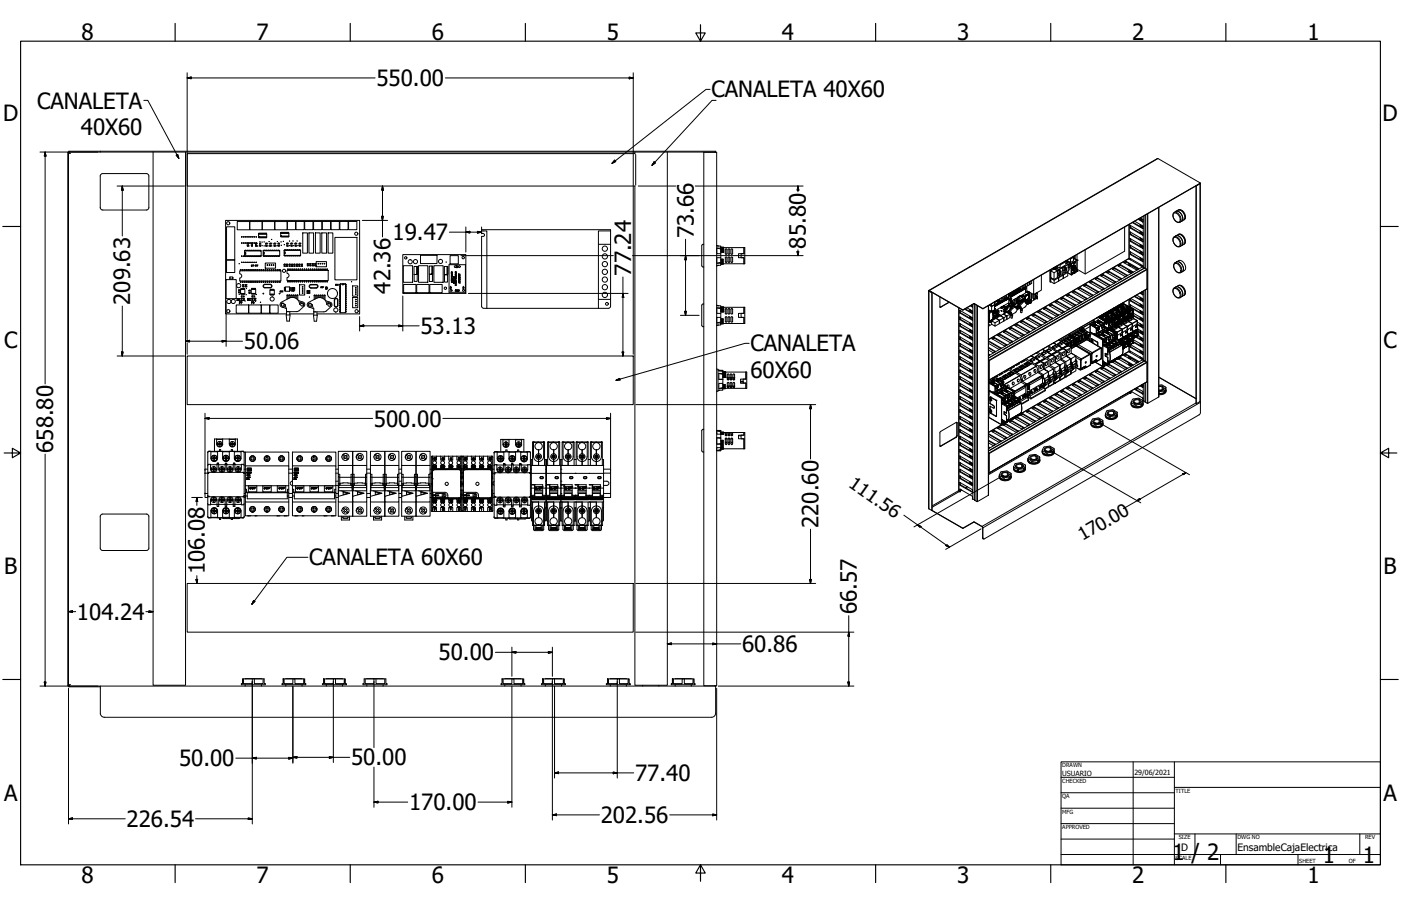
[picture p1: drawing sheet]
<svg xmlns="http://www.w3.org/2000/svg" width="864mm" height="559mm" viewBox="0 0 864 559" stroke-linecap="round" stroke-linejoin="round" font-family="sans-serif">
<defs><g id="words">
<g font-size="13.8">
<text x="50" y="24">8</text>
<text x="158" y="24">7</text>
<text x="266" y="24">6</text>
<text x="374" y="24">5</text>
<text x="482" y="24">4</text>
<text x="590" y="24">3</text>
<text x="698" y="24">2</text>
<text x="806" y="24">1</text>
<text x="232" y="53">550.00</text>
<text x="439" y="60">CANALETA 40X60</text>
<text x="23" y="67">CANALETA</text>
<text x="2" y="75">D</text>
<text x="852" y="75">D</text>
<text x="50" y="83">40X60</text>
<text x="242" y="148">19.47</text>
<text x="428" y="147" transform="rotate(-90 428 147)">73.66</text>
<text x="497" y="153" transform="rotate(-90 497 153)">85.80</text>
<text x="389" y="170" transform="rotate(-90 389 170)">77.24</text>
<text x="241" y="181" transform="rotate(-90 241 181)">42.36</text>
<text x="80" y="188" transform="rotate(-90 80 188)">209.63</text>
<text x="259" y="206">53.13</text>
<text x="3" y="215">C</text>
<text x="150" y="215">50.06</text>
<text x="853" y="215">C</text>
<text x="463" y="217">CANALETA</text>
<text x="463" y="233">60X60</text>
<text x="231" y="263">500.00</text>
<text x="33" y="279" transform="rotate(-90 33 279)">658.80</text>
<text x="505" y="326" transform="rotate(-90 505 326)">220.60</text>
<text x="191" y="349">CANALETA 60X60</text>
<text x="3" y="354">B</text>
<text x="126" y="354" transform="rotate(-90 126 354)">106.08</text>
<text x="853" y="354">B</text>
<text x="47" y="382">104.24</text>
<text x="528" y="379" transform="rotate(-90 528 379)">66.57</text>
<text x="270" y="407">50.00</text>
<text x="457" y="402">60.86</text>
<text x="110" y="473">50.00</text>
<text x="216" y="472">50.00</text>
<text x="391" y="482">77.40</text>
<text x="2" y="494">A</text>
<text x="853" y="494">A</text>
<text x="252" y="500">170.00</text>
<text x="78" y="510">226.54</text>
<text x="370" y="508">202.56</text>
<text x="723" y="530">1 / 2</text>
<text x="815" y="533">1</text>
<text x="840" y="533">1</text>
<text x="50" y="544">8</text>
<text x="158" y="544">7</text>
<text x="266" y="544">6</text>
<text x="374" y="544">5</text>
<text x="482" y="544">4</text>
<text x="590" y="544">3</text>
<text x="698" y="544">2</text>
<text x="806" y="544">1</text>
</g>
<g font-size="11.1">
<text x="522" y="300" transform="rotate(35 522 300)">111.56</text>
<text x="667" y="334" transform="rotate(-30 667 334)">170.00</text>
</g>
<g font-size="6.3">
<text x="728" y="525">D</text>
<text x="763" y="525">EnsambleCajaElectrica</text>
</g>
<g font-size="4.4">
<text x="655" y="479">USUARIO</text>
<text x="699" y="478">29/06/2021</text>
</g>
<g font-size="3.5">
<text x="655" y="473">DRAWN</text>
<text x="655" y="483">CHECKED</text>
<text x="725" y="489">TITLE</text>
<text x="655" y="492">QA</text>
<text x="655" y="502">MFG</text>
<text x="655" y="511">APPROVED</text>
<text x="727" y="518">SIZE</text>
<text x="763" y="518">DWG NO</text>
<text x="841" y="518">REV</text>
<text x="725" y="530">SCALE</text>
<text x="801" y="533">SHEET</text>
<text x="832" y="533">OF</text>
</g>
</g></defs>
<!-- layer: Visible (ANSI) -->
<g fill="none" stroke="#000" stroke-width=".62">
<path d="M42 94v329zM42 94l1 1-1-1M42 94v-1h399v1M42 94h399M62 93v1M94 94v329h20v-329M391 94v1h-276v20h276v308h20v-329M392 95v19M434 94h8v329h-8zM441 94h.1M63 107l-1 1v1v19v1l1 1M63 107h27h1l1 2v19l-1 1-28 1"/>
<path d="M696 108h.1M140 140h5v20h-5zM142 138a1.1 1.1 0 0 0-2-1 1 1 0 0 0 0 1 1 1 0 0 0 2 0M146 137h8v5h-8zM154 137h8v5h-8zM162 137h7v5h-7zM169 137h8v5h-8zM177 137h5v5h-5zM182 137h6v5h-6zM188 137h5v5h-5zM193 137h5v5h-5zM199 137h5v5h-5z"/>
<path d="M204 137h5v5h-5zM209 137h6v5h-6zM215 137h5v5h-5zM725 130h1a4 4 0 0 1 4 6h-2a4 4 0 0 0-3-6zM726 130a4 4 0 0 1 4 6M727 129a4 4 0 0 1 3 6M149 158h.1M149 146h.1M149 150h.1M150 158h.1M150 146h.1M150 150h.1"/>
<path d="M151 155v3M151 155h10M151 158h10M151 155h.1M151 156v1M151 157h.1M151 156h.1M151 158h.1M151 156h1l-1 1M151 158h1M151 155h1M152 146h.1"/>
<path d="M151 150h.1M152 150h.1M152 158h1M152 155h1M152 150v2M152 152h.1M152 152h1zM152 150h1zM153 146h.1M153 150v2M154 158h.1M154 155h.1"/>
<path d="M154 146h.1M154 150h.1M155 158h1M155 155h1M155 150v2h1M155 152h1M155 150h1zM156 146h.1M155 146h.1M155 150h.1M156 150v2M156 152h.1"/>
<path d="M156 150h.1M156 158h1M156 155h1M157 146h.1M157 150h.1M157 158h1M157 155h1M158 152h.1M158 150h.1M158 150v2M158 146h.1M159 158h.1"/>
<path d="M159 155h.1M159 144v2M159 144h5M159 146h5M159 144h1M159 146h.1M160 146v1v-1M160 144h.1M160 158h1M160 155h1M160 150v2h1M160 152h1"/>
<path d="M160 150h1zM161 155v3M161 150v2M161 158h.1M161 146v1v-1M161 144h.1M161 155h.1M161 146v1l1-1M161 144h1M162 146v1v-1M162 144h.1M162 155v3"/>
<path d="M162 155h10M162 158h10M162 155h.1M162 156v1M162 157h.1M162 156h.1M162 158h.1M162 156h1l-1 1M162 158h1M162 155h1M163 146v1v-1M163 144h.1"/>
<path d="M163 146v1l1-1M163 144h1M164 158h.1M164 155h.1M164 150v2M164 152h.1M164 150h.1M164 152h1zM164 150h1zM164 146v1v-1M164 144h.1M164 144v2"/>
<path d="M164 146h.1M165 150v2M165 158h1M165 155h1M166 158h1M166 155h1M166 150v2M166 152h.1M166 150h.1M166 152h1zM166 150h1zM167 150v2"/>
<path d="M168 158h.1M168 155h.1M169 158h1M169 155h1M169 152h.1M169 150h.1M169 150v2M169 152h1zM169 150h1zM170 150v2M170 158h1M170 155h1"/>
<path d="M171 158h1M171 155h1M171 150v2h1M171 152h1M171 150h1zM172 155v3M172 150v2M172 158h.1M172 155h.1M173 144v-1v1M173 144h5M173 146h5"/>
<path d="M173 144v2M173 146h.1M174 146h.1M174 144v-1v1M174 146h1M174 144v-1l1 1M175 146h.1M175 144v-1v1M175 154h10M175 158h10M175 154v4M175 154h.1"/>
<path d="M175 156h.1M175 155h.1M175 155v1M175 154v1M175 155l1 1h-1M175 158h1M175 154h1M175 157v1M176 146h.1M176 144v-1v1M176 146h1M176 144v-1l1 1"/>
<path d="M177 158h.1M177 154h.1M177 150v2M177 152h.1M177 150h.1M177 146h.1M177 144v-1v1M178 146h.1M178 144v-1v1M178 144v2M178 158h1M178 154h1"/>
<path d="M178 144h.1M179 158h1M179 154h1M179 150v2h1M179 152h1M179 150h1zM180 150v2M180 158h1M180 154h1M182 158h.1M182 154h.1M182 150v2"/>
<path d="M182 152h.1M182 150h.1M183 158h1M183 154h1M184 158h1M184 154h1M184 150v2h1M184 152h1M184 150h1zM185 154v4M185 150v2M185 154v1"/>
<path d="M185 157v1M185 154h.1M187 144h2v12h-2zM190 144h3v12h-3zM194 144h3v12h-3zM198 144h3v12h-3zM202 144h3v12h-3zM206 146h14v27h-14zM248 157h39v24h-39zM259 157h10v6h-10zM277 158h6v5h-6zM297 142h3v48"/>
<path d="M369 151h7v34h-7M376 151v-9h-79v2h1a.9 .9 0 0 1 1 1 .9 .9 0 0 1-1 1h-1v43M376 142h-7v48M434 151h-1v13v1M442 151h.1M442 151l2 1v1h-2v3h2v3h-2v3h2v2h-2M442 153l2 1M442 151l1 1M444 153v3M444 159v3M444 156h2M444 152l1 4v-3"/>
<path d="M444 160l1 3M444 160h2M444 160h1M444 152l1 1M444 152v1M444 155v1M445 153h.1M445 153v3v-1M445 152v4v-3M445 152v1M445 153v3l1-1M445 152l1 4"/>
<path d="M445 152l1 1M446 153v3M446 153h.1M446 160v3M446 156h.1M446 152v4M446 152v1M446 155v1M446 153h13v10h-13M447 154h1v3h-1zM447 159h1v3h-1zM449 154h1v3l-1-1z"/>
<path d="M449 159h1v2l-1 1v-1zM451 154h1l-1 3zM451 159h1v2l-1 1zM459 153v3h-2v3h2v4v-4h-4v-3h4zM660 160v2M661 158l1 3-2 1-2-1M662 159l-2 1M662 158v2M663 158v2M664 157v3M669 154v15M693 140v15l-24 14-5-3"/>
<path d="M696 160l9 5M725 145h1a4 4 0 0 1 4 6l-2 1a4 4 0 0 0-3-7zM726 145a4 4 0 0 1 4 6M727 144a4 4 0 0 1 3 6M139 172h7v12h-7zM140 160h5v8h-5zM142 171h2v1h-2zM142 171v1M144 171v1M147 179h.1M147 179v2M147 179h1v2"/>
<path d="M147 179h1M148 167h25v6h-25v-2l1-1v-1h-1zM148 167h1M148 167v-1l1 1M148 173v1M148 174h1M148 178h3v3h-3zM149 178h.1M149 173v1M149 162h.1M149 174h1M149 166h1"/>
<path d="M149 166v1M150 176v1M150 177h.1M150 176h.1M150 178h.1M150 166v1M150 173v1M150 162h.1M150 178h1zM151 178h.1M151 166h.1M151 166v1"/>
<path d="M151 173v1M151 174h.1M151 176v1h1M151 177h1M151 176h1zM151 162h.1M152 162h.1M152 176v1M152 174h.1M152 166h.1M152 166v1M152 173v1"/>
<path d="M153 162h.1M153 173l1 1M153 166h1M153 174h1M153 179h1zM153 179v2M154 166l-1 1M154 166v1M154 173v1M154 162h.1M154 179h.1M154 179v2"/>
<path d="M155 174h.1M155 166h.1M155 166v1M155 173v1M155 178h3v3h-3zM155 163v1zM155 178h.1M155 164h1M155 163h1M155 162h.1M156 174h.1M156 166h.1"/>
<path d="M156 178h.1M156 166v1M156 173v1M156 163v1zM156 178h1zM157 162h.1M157 178h.1M157 173v1M157 166h.1M157 174h.1M157 164h.1M157 164h1"/>
<path d="M157 166v1M158 162h.1M158 174h1M158 166h1M158 166v1M158 173v1M158 164h.1M159 173l-1 1M159 166v1M160 166h.1M160 166v1M160 173v1"/>
<path d="M160 174h.1M161 167h.1M161 167v-1v1M161 173v1M161 174h.1M162 174h.1M162 166h.1M162 166v1M162 173v1M162 176l5-1a1.1 1.1 0 0 1 1 1 1.1 1.1 0 0 1-1 2l-4-1h-1zM163 176h4a.9 .9 0 0 1 0 1h-4zM163 166h1"/>
<path d="M163 166v1M163 173v1M163 174h1M164 162h6v3h-6zM164 166v1M164 173v1M165 167h.1M165 174h.1M165 167v-1v1M165 173v1M166 166v1M166 173v1"/>
<path d="M166 166h.1M166 174h.1M166 179h3v2h-3zM167 178v1zM167 179h.1M167 166h1M167 178l1 1zM167 166v1M167 173v1M167 174h1M168 179h.1M168 166v1"/>
<path d="M168 173v1M168 178v1zM169 174h.1M169 166h.1M169 178v1zM169 166v1M169 173v1M169 179h.1M170 174h.1M170 166v1M170 173v1M170 166h.1"/>
<path d="M171 167h.1M171 174h.1M171 167v-1v1M171 173v1M172 167h1M172 167v-1l1 1M172 173v1M172 174h1M173 173v1M173 180h.1M174 180h-1M174 180h.1"/>
<path d="M175 163v1h1M175 164h1M175 163h1zM175 177h1zM175 178h1zM175 178l1 1zM175 179h1zM176 163v1M176 179h.1M176 177h.1M176 178h.1M176 177h2v3h-2z"/>
<path d="M177 163v1M177 164h.1M177 163h.1M177 167h25v6h-25v-2l1-1v-1h-1zM177 174h1M177 173l1 1v-1M177 166h1M178 166v1M178 166h-1v1M178 163v1h1M178 164h1M178 163h1z"/>
<path d="M178 179h1M178 177h1M178 178h1M179 179h.1M179 178v1zM179 178h.1M179 177h.1M179 174h.1M179 167v-1v1M179 173v1v-1M179 166h.1M179 163v1"/>
<path d="M180 164h.1M180 163h.1M180 163v1M180 174h.1M180 167v-1v1M180 173v1v-1M180 166h.1M180 177v1M180 178v1M180 179v1M180 180h.1M180 178h1"/>
<path d="M180 179h1M180 180h1M181 177h-1v1M181 177v1zM181 178h-1v1M181 178v1zM181 179h-1v1M181 179v1zM181 180h.1M181 174h1M181 173v1v-1M181 166h.1"/>
<path d="M181 163v1h1M181 164h1M181 163h1zM181 166v1M182 166h-1v1M182 164h.1M182 163h.1M182 163v1M182 174h1M182 167l1-1v1M182 173l1 1v-1M182 166h1"/>
<path d="M183 163v1M183 164h.1M183 163h.1M184 166v1M184 174h.1M184 173v1v-1M184 166h.1M184 163v1h1M184 164h1M184 163h1zM185 176h3v6h-3zM185 163v1"/>
<path d="M185 174h.1M185 173v1v-1M185 166h.1M185 166v1M186 163v1M186 164h.1M186 163h.1M186 174h1M186 167v-1l1 1M186 173v1l1-1M186 166h1M187 166h1v1"/>
<path d="M187 174h1M188 173v1v-1M188 166h.1M188 166v1M189 174h.1M189 167v-1v1M189 173v1v-1M189 166h.1M189 179v1M189 180h1M189 163v1h1M189 164h1"/>
<path d="M189 163h1zM190 164h.1M190 163h.1M190 163v1M190 174h.1M190 167v-1v1M190 173v1v-1M190 166h.1M190 179h-1v1M190 179v1zM191 163v1M191 164h.1"/>
<path d="M191 163h.1M191 166h1v1M191 174h1M191 173v1l1-1M191 166h1M191 166v1M192 178h3M192 176h3M192 176a.9 .9 0 0 0-1 1 .9 .9 0 0 0 1 0h3M193 163v1M193 164h.1M193 163h.1"/>
<path d="M193 174h.1M193 167v-1v1M193 173v1v-1M193 166h.1M194 174h.1M194 167v-1v1M194 173v1v-1M194 166h.1M194 163v1h1M194 164h1M194 163h1zM195 163v1"/>
<path d="M195 161h6v4h-6zM195 175h-3a1.1 1.1 0 0 0-1 2 1.1 1.1 0 0 0 1 1M195 176a.9 .9 0 0 1 1 1 .9 .9 0 0 1-1 0M195 175a1.1 1.1 0 0 1 1 2 1.1 1.1 0 0 1-1 1M195 174h.1M195 167v-1v1M195 173v1v-1M195 166h.1M196 174h1M196 167l1-1v1M196 173l1 1v-1M196 166h1"/>
<path d="M198 174h.1M198 167v-1v1M198 173v1v-1M198 166h.1M198 177h.1M198 177h1M199 174h.1M199 167v-1v1M199 173v1v-1M199 166h.1M199 177h-1M199 177h.1"/>
<path d="M200 174h1M200 167v-1l1 1M200 173v1l1-1M200 166h1M201 177h.1M201 178h.1M201 177h1v1h-1zM201 174h1M201 167l1-1v1M201 173l1 1v-1M201 166h1M202 178h.1"/>
<path d="M207 175v1zM207 175h1M208 175v1h-1M208 175v1M209 176h.1M209 177h.1M209 179v1M209 178h.1M210 179v1M210 178v1M210 177h.1M210 175v1"/>
<path d="M210 175v18M210 175h3M210 175h.1M211 175v1l1-1M211 175h.1M211 175h1M212 175h.1M213 175h.1M213 179v1M213 178v1M213 177h.1M213 175v1"/>
<path d="M213 175v18M213 178h.1M217 176h4v7h-4zM249 164h5v10h-5zM249 175h7v6h-7zM255 169h2v-5v5M255 169v5h2v-5M257 164h-2v5M257 175h7v6h-7zM258 164h6v10h-6zM265 169h1v-5h1v5h-1M265 169h2v5h-2z"/>
<path d="M265 175h8v6h-8zM266 164h-1v5M267 164h6v10h-6zM274 170h2v4h-2zM276 164h-2v5h2v-5v5M277 163v17M277 163h10M277 163h.1M277 177h1v1zM277 177h1zM278 178h.1M278 173h1z"/>
<path d="M278 171h.1M278 169h1zM278 169l1 1zM278 171h1zM278 172h1h-1h1zM278 174l1-1-1 1h1zM278 171l1 1M278 173h1M278 168h1zM278 173h.1M278 170h.1M279 170h.1"/>
<path d="M279 173h.1M279 171h.1M280 174v1zM280 174h.1M280 171h.1M280 173h.1M280 172h.1M281 170h.1M281 171h.1M281 174h.1M281 174v1zM281 175h.1"/>
<path d="M281 179h.1M281 173h.1M281 169v1zM281 169h.1M281 168h.1M281 176h.1M281 172h.1M281 179v1v-1M281 164h.1M281 165h.1M281 164h1h-1M281 180h.1"/>
<path d="M281 180h1M282 179h.1M282 179v1M282 164h.1M282 180h.1M282 165h.1M282 165h-1M283 180h.1M283 172h1zM283 172l1 1h-1h1h-1zM283 174l1 1zM283 174h1z"/>
<path d="M283 170l1 1h-1h1h-1zM283 170h1h-1zM283 169h1h-1l1 1h-1zM283 171h.1M283 173h.1M285 177h1h-1l1 1zM286 178h.1M286 177h.1M287 163h.1M287 163v17M433 165h1M442 164h.1"/>
<path d="M443 164h-1M444 162h-2M444 163h1M445 163h.1M445 163v-3v3M445 160v3M445 163h1M446 163h.1M446 160h-1l1 3M591 168h.1M625 180h.1M625 179v1z"/>
<path d="M625 179l1 1M627 179h.1M627 180h.1M627 178v1v-1M627 178h.1M627 178v1M628 180h-1M628 178h.1M628 180h.1M628 179h.1M629 178h-1M629 178v1"/>
<path d="M629 178h.1M629 179v1M629 179h.1M629 177v2l-1-1M630 176v2l-1 1M631 178l-2 1M631 176l-1 2M631 178h.1M631 178h1M632 176v1l-1 1M632 178l-9 5M632 178v3l-9 5"/>
<path d="M632 175v2M633 175v1l-1 1M634 174v2h-1M634 180h.1M635 174v2h-1M635 174v1M636 173v2h-1M637 172v10l-4-3v-2M642 170v9l-5 3M648 166v8l-1-7M648 174h.1M648 167v4l2 1v-4"/>
<path d="M649 166h1zM649 166h.1M649 165h1M650 166l-2 1 2 1 2-1v2h1v-2l-2-1M650 165h.1M650 165l-1 1h1M650 173v2M650 166l2 1v4l-2 1M650 166h1M650 165h1h-1M650 166h.1M650 165h1"/>
<path d="M650 165v1h-1h1M650 165h1zM651 166l2 1M651 165h-1M651 165h.1M651 164h.1M651 165v1M652 171v2l-2 2-2-1v-2M652 165h.1M652 169v1v1M652 170h1M652 171l-2 2-2-1v-1"/>
<path d="M653 171v2M653 167h1v2h-1M653 167h1M653 166v1M653 168h1M653 163v2l-2-1 1 1h-1M654 167v2M655 165v4l-2 1v-1M655 165h1v2M655 169v3l-3 1M655 165l-2 1-2-1M655 165v2"/>
<path d="M655 170l-2 1h-1M656 170v2M656 164v1M656 167v1l-1 1M656 168v1M656 167h-1M656 165h1v2h-1M656 165h1M657 166h.1M657 161h.1M657 161l-4 2M657 161v2l-4 2"/>
<path d="M657 162h.1M657 162l1 1v4l-2 2v-2M657 162l2 1v2h-1M657 162h1l2 1M657 165v2M658 168v2l-3 2M658 161h.1M658 161v1M658 168l-2 2-1-1M658 163l-2 1M659 163v2M659 165v2h-1"/>
<path d="M660 163h1v2h-2M660 163v1M660 164v1M661 163l-1 3M693 162l8 4h1M696 163v1M696 167v1M707 178h.1M725 177l1-1a4 4 0 0 1 4 6l-2 1a4 4 0 0 0-3-6zM725 161h2a4 4 0 0 1 3 6l-1 1a4 4 0 0 0-4-7zM726 176a4 4 0 0 1 4 6M727 176a4 4 0 0 1 3 6"/>
<path d="M146 188h7v5h-7zM146 184h1v1M146 184h1M146 185h1zM146 184v1M147 184h1v1M147 184h1M147 185h1zM147 184v1M147 181h.1M147 181h1zM148 186v1z"/>
<path d="M148 186h1M149 181v1zM149 181h.1M149 184v1M149 185h.1M149 184h.1M149 186v1h-1M149 186v1M149 182h1v1h-1zM149 183h.1M150 181v1zM150 181h.1"/>
<path d="M150 184v1h1M150 185h1M150 184h1zM150 181l1 1zM150 183h.1M151 185h.1M151 184h.1M151 184v1M151 181h.1M153 184h.1M153 185h.1M153 184v1"/>
<path d="M153 188h8v5h-8zM153 181h1zM154 184v1M154 184h.1M154 185h.1M154 181h.1M155 186v1zM155 181h.1M155 186h1M155 184v1h1M155 185h1M155 184h1z"/>
<path d="M155 182h2v1h-2zM155 183h.1M156 184v1M156 181h.1M156 186v1h-1M156 186v1M156 181h1zM157 181h.1M157 184v1M157 185h.1M157 184h.1M161 188h5v5h-5z"/>
<path d="M166 188h5v5h-5zM167 182h.1M167 181v1M167 182h1zM168 181v1M168 182h.1M169 182h.1M169 181v1M173 180h1M174 189l3 1M174 189h1l1-1 1 2M175 187a1 1 0 0 0-1 0 1 1 0 0 0 0 2"/>
<path d="M176 194h3l-1 4h-1zM177 194h-38v-58h83v58h-27M177 190v4M177 182h.1M177 184v-2v3M179 182h-1M179 194h14M179 192v2M179 184v-2h-1v2M179 182h1M180 183v-1h-1v2M181 183v-1v2"/>
<path d="M181 182h.1M182 184v-2v2M182 182h.1M183 184v-2h1v3M183 182h1M184 185l1 3a1.6 1.6 0 0 1 2-2 1.6 1.6 0 0 1 1 3l-4 3h-7M185 187a1 1 0 0 1 2 0 1 1 0 0 1 0 2M186 186l-2-1a4 4 0 0 0-5-1l-6 2a1.6 1.6 0 0 0 0 2 1.6 1.6 0 0 0 1 1M189 180v1M189 181h1M190 187a1.6 1.6 0 0 0-1 1 1.6 1.6 0 0 0 2 2M190 180h-1v1"/>
<path d="M190 180v1zM191 190l1-1 1-1v2M191 190h2M192 188a1 1 0 0 0-1-1 1.1 1.1 0 0 0-1 2M193 194h3l-1 4h-1zM193 190v4M194 182h.1M194 184v-2v3M195 182h.1M195 192v2M196 184v-2h-1v2M196 182h1"/>
<path d="M197 184v-2h-1v2M197 184v-2h1v2M197 182h1M199 184v-2v2M199 182h.1M200 182h.1M200 182v2M200 182v3M201 185a4 4 0 0 0-6-1l-5 2M201 185v3M201 185l2 1M201 188a1.8 1.8 0 0 1 3-2 1.6 1.6 0 0 1 0 3l-4 3h-7"/>
<path d="M202 187a1 1 0 0 1 1 1 1 1 0 0 1 1 1M206 184a1.1 1.1 0 0 1 1 0 1.1 1.1 0 0 1 1 1v3a1.1 1.1 0 0 1-1 1 1.1 1.1 0 0 1-1-1zM207 184l1 1v3a.9 .9 0 0 1-1 1 .9 .9 0 0 1-1-1zM209 187h.1M209 186h.1M209 184v1M209 182h.1M209 183h.1M209 181h.1M209 188v1M209 189v1M209 192h.1"/>
<path d="M209 191h.1M210 192v1M210 191h.1M210 189v1M210 188v1M210 187h.1M210 185v1M210 184v1M210 183v1M210 182h.1M210 180v1M210 193h.1"/>
<path d="M213 193h.1M213 193h-3M213 192v1M213 191h.1M213 189v1M213 188v1M213 187h.1M213 185v1M213 184v1M213 183v1M213 182h.1M213 180v1"/>
<path d="M213 186h.1M213 192h.1M213 183h.1M213 181h.1M217 183h4v7h-4zM277 180h10M277 180h.1M287 180h.1M297 189l1 1h2M300 190h75M376 189l-1 1M376 185v4"/>
<path d="M434 188h-1v13h1M442 188h.1M442 188l2 1v1h-2v3h2v3h-2v3h2v1l-2 1M442 190h2M442 188l1 1M444 190v2M444 199h-2M444 200h1M444 190v3M444 196v3M444 192h2M444 189l1 3v-2"/>
<path d="M444 197l1 3M444 197h2M444 197h1M444 189l1 1M444 189h.1M444 192h.1M445 190h.1M445 200h.1M445 190v2M445 200v-3v3M445 189v3v-2M445 189v1"/>
<path d="M445 197v3M445 190v2h1M445 200h1M445 189l1 3M445 189l1 1M446 200h.1M446 190v2M446 197h-1l1 3M446 190h.1M446 197v3M446 192h.1M446 189v3"/>
<path d="M446 189v1M446 190h13v10h-13M447 190l1 1v3l-1-1zM447 195l1 1v3l-1-1zM449 190l1 1v3l-1-1zM449 195l1 1v2l-1 1v-1zM451 190l1 1-1 3v-1zM451 195l1 1v2l-1 1v-1zM459 190v3h-2v3h2v4v-4h-4v-3h4zM609 198h.1M609 197h.1M609 198h1"/>
<path d="M610 198v1M610 198v1zM610 199h.1M610 198h.1M610 193h.1M610 192h.1M611 192l-2 1M611 198l-1 1M611 198h.1M611 192h-1M611 187v2l-1-1 1 1M611 197v1"/>
<path d="M611 189v3l-2-1M611 197h1M612 197v1h-1v2l2 1v-2M612 192v5l-2 1h-1v-5h1v5M612 197h.1M612 198l2-2 2 2M612 193h1zM612 194h.1M612 192l-2 1M612 196h.1M612 195h.1M612 195h1"/>
<path d="M612 192l1 1zM612 192l1 1M612 193h.1M613 194v1M613 192v1zM613 192h.1M613 192v1M613 193h.1M613 195h.1M613 193l-1-1 1 1M613 195v1M613 191v1h-1"/>
<path d="M613 188v3l-2 1M613 193v1l-1-1M613 190h.1M613 190v1M613 191h.1M613 188l-2 1M613 186h.1M613 196h.1M613 189h.1M613 186v2l-2 1M613 188h.1M613 193v1v1l-1-1"/>
<path d="M613 186h1M614 188l-1 1M614 188h.1M614 186h.1M614 195h.1M614 196l3-1 2 1-3 2zM614 193h.1M614 187v1M614 187h.1M614 186h1zM614 186h1M615 196h.1"/>
<path d="M615 192h1v1h-1zM615 186h-1M615 186h.1M615 192h.1M615 194v1M615 194h.1M615 194l1-1-1 1M615 185h.1M615 192v1M615 187h.1M615 195h.1M615 188h.1"/>
<path d="M615 192h1M615 191v1M615 185h1zM616 193l-1 1M616 185h.1M616 186h.1M616 185l-1 1M616 187h.1M616 198l-3 1-1-1M616 198v2l-3 1M616 187h1M617 194h.1"/>
<path d="M617 186h.1M617 195l1-1 3 1v2v-2l-2 1zM617 195h.1M617 192h.1M618 185h.1M618 184v1M619 191h.1M619 194h.1M619 192h.1M619 192l1 1-1-1M619 192l1 1h-1M619 192h1"/>
<path d="M619 192h1zM619 185l-3 2M620 192h.1M620 185h.1M620 193l-1 1 2 1 1-1M620 182l1 1M620 193l2 1v2l-1 1M620 185l-7 4M620 192h-1h1M620 184h.1M620 192v1M620 184v1"/>
<path d="M621 183l-3 1v1h1M621 184h-1M621 183v1M621 184h.1M621 197l-2 1v-2v2l-3 2v-2M621 189v1M621 189h.1M621 185h.1M621 184h1M621 184v1M621 192h.1M622 183l-1 1"/>
<path d="M622 182h.1M622 192h-1l1 1M622 188h.1M622 187v1M622 184v3l-9 5M622 184h.1M622 187h1v1h-1M622 192h-1M622 181v1M622 189h.1M622 185h.1M622 185h1"/>
<path d="M623 185l-1 1M623 182h-1M623 183v1v-1M623 185v1zM623 189h.1M623 190l-1 2M623 181h.1M623 193l-1 1M623 189v2M623 189h-1h1M623 184v1M623 185h.1"/>
<path d="M623 182h.1M623 187h.1M623 184l1 1M623 184l1 1-1-1M623 194v1l1-1M623 195h1M623 184h1M623 190h.1M623 187h-1M623 196h1M623 181h1M623 194h.1"/>
<path d="M623 188v1M623 186h.1M623 186h1l-1 1M623 187h1zM624 184h.1M623 186v1M623 184h.1M624 181h.1M624 189h.1M624 188h.1M624 182h.1M624 186h-1"/>
<path d="M624 187h-1M624 180v1zM624 180h.1M624 180v1M624 194h.1M625 188h-1M625 181h.1M626 181h.1M626 180h.1M627 180h-1M627 187l-1 1-1-1v-2h1v3M627 185v1"/>
<path d="M627 185l-1-1-1 1M627 185h.1M627 186h.1M627 186v1M627 187h.1M627 185h-1M627 189h1M627 180l-4 3M627 188v1l1-1M628 189h-1M628 186h1M629 186h.1"/>
<path d="M629 189v1zM629 186v1M629 190l-2 1M629 187l-1 1M629 185h.1M629 191h1M629 193h1M629 190h.1M630 186h-1M630 183v-1zM630 190h.1M630 182v1"/>
<path d="M631 182h.1M631 183h.1M631 182v1M631 184h1M631 183l1 1h-1M632 184h.1M632 184v1M632 183h.1M632 182v1M632 183v1M632 182h1h-1l1 1M633 187h.1"/>
<path d="M633 182h-1M633 182h.1M633 182h1zM633 188h.1M633 182h1M633 187v1M633 180h.1M633 186l1 1M634 186v1M634 187h.1M634 187h-1M634 181h.1"/>
<path d="M634 182h.1M634 182v2l-1 1-1-1v1M634 187l-1 1M634 183h.1M634 184h.1M637 181v3v-2M637 182l1-1v1M637 184v1M638 184l-1 1v-1M638 184v1l-2 1M638 184h-1M638 181h.1"/>
<path d="M638 182h.1M638 183h.1M638 183v1M678 199l-1 1M678 199h.1M690 199h1v2M693 197l1 1M694 198h.1M694 198v1M697 195v1M697 196h.1M697 196v1"/>
<path d="M115 220h275v30h-275zM442 201h.1M443 200l-1 1M609 200h1l-1 1M610 200l-1 1M610 219h-1M611 200l-2 1M652 220a.6 .6 0 0 1 1 0 .6 .6 0 0 1 0 1 1 1 0 0 1-2 0 .8 .8 0 0 1 1-1zM654 211h.1M655 218a.6 .6 0 0 1 1 0v1a.6 .6 0 0 1-1 0 .6 .6 0 0 1 0-1zM656 210h-1M656 210h.1"/>
<path d="M656 211h.1M658 209h-1M658 209h.1M658 213h1M659 213h-1zM659 216a.8 .8 0 0 1 0 1 .8 .8 0 0 1-1 0zM659 207h1l-1 1M659 207l-6 3M659 207h.1M660 207l-6 4M660 208h-1M660 208h.1"/>
<path d="M660 212h.1M661 207h-1M661 207h.1M661 208h.1M662 211h.1M663 212l-3 2 3-2M663 212v1M663 206h-1M663 206v1M663 207h.1M663 213l-3 1M663 210h1l-1 1"/>
<path d="M664 210h-1zM664 213h-1M664 213h.1M664 205h.1M665 205h-1M665 206h.1M665 209h1l-1 1zM665 209h.1M665 203l1 1M665 203l-6 4h1l6-4M666 203h-1M666 204h.1"/>
<path d="M666 205h.1M667 211h-1M667 208h.1M669 207h-1zM669 209h.1M669 209l-6 3M670 209l-6 3v1M675 201h.1M675 201h-1M675 200l-1 1M675 200v1M676 200l-1 1"/>
<path d="M676 219v1zM680 213h.1M680 213v13M682 212h.1M684 212h.1M684 211v1M684 203h1M684 211h.1M686 210h.1M687 209v1M687 201h1M688 209h.1"/>
<path d="M688 201h.1M688 208v1M688 201v2M688 207l1 2M691 207h.1M691 206v1M691 210h.1M691 211h.1M693 219l8 5 1-1M694 205h.1M694 208h1M694 209h.1"/>
<path d="M696 217l9 6M696 220v1M697 203h.1M697 207h1M698 207h-1M700 201v1M701 205h.1M442 228h1v13h-1M443 228h.1M443 228v1h3v1h-3v4h3v2h-3v4h3v1h-3M443 230l3 1M443 228l2 1"/>
<path d="M444 228h2v1M446 239l-3 1M446 234h-3M446 236v4M446 233v-3v4M446 233h.1M446 229v4M446 237v3M446 237h.1M446 237v1M446 229h.1M446 232v1"/>
<path d="M446 240h.1M446 229h1M446 237l1 3M447 229v4M447 240h.1M447 240h-1M447 229v4zM447 233h.1M447 229h.1M447 237v3M447 237h.1M447 237v1"/>
<path d="M447 232v1M447 229v4v-1M447 229h13v11h-13M448 238h1M448 233h1M448 234h1M448 234v-3h1v3M448 238l1 1v-1M449 236v3h-1zM450 238h1M450 233h1M450 234h1"/>
<path d="M450 234v-3h1v3M450 238l1 1v-1M450 236h1v3h-1zM452 238h1M452 233h1M452 234h1M452 234v-3h1v3M452 238v1l1-1M452 236h1v3h-1zM457 235h1M457 236h1M460 229v5h-2v2h2v4v-4h-3v-2h3z"/>
<path d="M609 234h1M609 233h.1M609 232h.1M609 231h.1M612 237h.1M613 237h-1M613 237h.1M613 236v1M613 236l-1 1M613 236h.1M615 235h.1M616 235h-1"/>
<path d="M616 235h.1M642 238h.1M642 226a.8 .8 0 0 1 0 1 .8 .8 0 0 1-1 0zM644 237h.1M644 234l2-1v1l-2 1M644 235h.1M645 224a.6 .6 0 0 1 1 0 .6 .6 0 0 1 0 1 .7 .7 0 0 1-1 1 .7 .7 0 0 1-1-1zM647 232l2-1v1v1M647 235h.1M647 234v1M649 232l-2 1M649 222a.7 .7 0 0 1 1 0 .7 .7 0 0 1-1 1 .8 .8 0 0 1-1 0 .8 .8 0 0 1 1-1z"/>
<path d="M650 236h-1M650 233h.1M650 236l-3 2M651 230l2-2v2h-1M651 233h.1M651 231h.1M652 230l-1 1M654 228l2-1v1v1M654 231h.1M654 230v1M656 228l-2 1M656 232h.1"/>
<path d="M657 229h.1M657 232l-3 2M658 226l2-2v2l-2 1M661 224l2-1v1l-2 1M661 227h.1M661 226v1M664 225h-1M667 228h.1M668 226v1M669 226h.1M669 226v1M669 226h-1h1v1"/>
<path d="M673 224h1M675 223h-1M675 223h1zM675 222h.1M675 223h.1M676 222h-1h1l-1 1M696 224v1M701 240h-1M703 238h.1M704 237v1M704 237l1 1M707 235v1"/>
<path d="M714 233l23 13M443 241h.1M444 241h-1M617 249v13M620 248h.1M621 247v1M622 247h.1M624 246h-1M624 246h.1M625 245v1M625 245h.1M631 244h.1"/>
<path d="M631 244h1M632 244h-1M632 244h.1M696 242l1 1M697 242h.1M697 241v1M697 241l7 4M698 242h-1M704 245h.1M704 245l1 1M705 247l1 1M706 248h.1"/>
<path d="M129 278h6v-1h1v1l2 1M130 278h-2v1v40h1M130 279h4v4a2.1 2.1 0 0 1-2 2 2.1 2.1 0 0 1-2-2zM130 278v1M132 271v7M132 271h14M132 271h.1M133 271l1 3a1.9 1.9 0 0 0 1 2 1.9 1.9 0 0 0 2-2v-3M134 271h3M134 278v1M134 274h1v1M134 274h1"/>
<path d="M134 278h3M134 278h.1M135 272v2M135 275h.1M136 272v2h1M136 275h.1M137 274h-1v1M137 274h.1M137 278h.1M137 279h4v4a2.1 2.1 0 0 1-2 2 2.1 2.1 0 0 1-2-2zM138 278h3M141 271h4"/>
<path d="M141 278h3M141 278h.1M142 274h1v1M143 272v2h-1M143 272v2h2M144 278h.1M144 279h5v4a2.1 2.1 0 0 1-2 2 2.1 2.1 0 0 1-3-2zM145 274h-2v1M145 278v1M145 271v3a1.9 1.9 0 0 1-2 2 1.9 1.9 0 0 1-2-2v-3M146 271h.1M146 271v7"/>
<path d="M148 278v1M149 278h.1M149 278h1v1v40M150 278h-7v-1v1l-2 1M209 278h8v9h-8zM217 278h.1M217 278l1 22h-1M217 278h9v9M228 278h9v9h-9zM237 278h.1M237 278v22M237 278h9v9"/>
<path d="M248 278h8v9h-8zM256 278h1M257 278v22h-1M257 278h8v9M305 279v40v1l1-1M305 279h.1M305 279h1M306 279h6v-1h1v1h1M306 279v4a2.1 2.1 0 0 0 2 2 2.1 2.1 0 0 0 3-2v-4M306 279h5M307 279h.1M309 271v8"/>
<path d="M310 274a1.9 1.9 0 0 0 2 2 1.9 1.9 0 0 0 2-2M310 274v-3h4v3M310 279h.1M310 274h.1M310 274h2v2M310 274h2M311 279h.1M311 279h3M312 273v1M312 273h.1M312 276h.1M312 273v1h1"/>
<path d="M313 274h-1v2M313 274h.1M314 279h4M314 279v4M314 279h3M318 274a1.9 1.9 0 0 0 2 2 1.9 1.9 0 0 0 2-2M318 279v4a2.1 2.1 0 0 1-2 2 2.1 2.1 0 0 1-2-2M318 274v-3h4v3M318 279h3M318 274h.1M318 274h1v2M319 273v1h-1"/>
<path d="M319 273h.1M319 276h.1M320 273v1h1M320 273h.1M320 276h.1M321 279v4a2.1 2.1 0 0 0 2 2 2.1 2.1 0 0 0 2-2M321 279h4M321 274h.1M321 274h-1v2M321 279h.1M323 271h-14M323 271h.1"/>
<path d="M323 271v8M325 279h.1M325 279v4M326 279h-6v-1h-1v1h-2M326 279h-1M326 279h1v40v1l-2-1M326 279h1M329 273h3M329 273h-1v14h4M329 273h.1M332 277v3M332 273h.1"/>
<path d="M332 280a1.7 1.7 0 0 0-2 2 1.7 1.7 0 0 0 2 1M332 280a1.7 1.7 0 0 1 2 2 1.7 1.7 0 0 1-2 1M335 273v9a3 3 0 0 1-3 3 3 3 0 0 1-3-3M335 273h.1M335 273h-3M335 273h1M335 273h-6v9M336 273v14M338 273h.1M338 273v9a3 3 0 0 0 3 3 3 3 0 0 0 3-3v-9M338 273h6M341 277v3z"/>
<path d="M341 273h-3v14h3M341 273h4v14M341 273h.1M345 273h-1M347 273h.1M347 273h3M347 273v14h3M347 273h6M347 273v9M350 277v3M350 273h.1M350 280a1.7 1.7 0 0 0-2 2 1.7 1.7 0 0 0 2 1"/>
<path d="M350 280a1.7 1.7 0 0 1 2 2 1.7 1.7 0 0 1-2 1M353 273v9a3 3 0 0 1-3 3 3 3 0 0 1-3-3M353 273h.1M353 273h-3M353 273h1v14M355 273v14h4M356 273v9a3 3 0 0 0 3 3 3 3 0 0 0 3-3M356 273h-1M356 273h6M356 273h3M359 280a1.7 1.7 0 0 0-2 2 1.7 1.7 0 0 0 2 1M359 280a1.7 1.7 0 0 1 2 2 1.7 1.7 0 0 1-2 1"/>
<path d="M359 277v3M359 273h4v14M359 273h.1M362 273v9M362 273h.1M364 273h.1M364 273h4M364 273v14h4M364 273h7M364 273v9M368 277v3M368 273h.1"/>
<path d="M368 280a1.7 1.7 0 0 0-2 2 1.7 1.7 0 0 0 2 1M368 280a1.7 1.7 0 0 1 1 2 1.7 1.7 0 0 1-1 1M371 273v9a3 3 0 0 1-3 3 3 3 0 0 1-3-3M371 273h.1M371 273h-3M371 273v14M433 265v13l1 1M434 265l-1 1M442 265h2l-2 1v2h2v2h-2v4h2v2h-2v2M442 278h2M442 270h2M442 266h2"/>
<path d="M444 276v1M444 277l-2 1M444 274h-2M444 266v2M444 270v4M444 276v2M444 268h2M444 277h1M444 277h.1M444 272l1 5M444 272h2M444 272h1"/>
<path d="M444 267v1M444 267l1 1v-1M444 267h1M445 277h.1M445 267h.1M445 267v1v-1M445 277v-5v5M445 272v5M445 267v1l1-1M445 277h1M445 267l1 1M445 267h1"/>
<path d="M446 272h-1l1 5M446 277h.1M446 267v1M446 267h.1M446 272v5M446 268h.1M446 267h13v10h-13M447 267h1v2h-1zM447 268h1M447 273h1M447 271h1M447 270h1v4h-1z"/>
<path d="M447 269l1-1v1M449 267h1v2l-1-1zM449 268h1M449 273h1M449 271h1M449 270l1 1-1 3zM449 269v-1l1 1M451 267h1l-1 2zM451 268h1M451 273h1M451 271h1M451 270l1 1-1 3z"/>
<path d="M451 269v-1v1M455 268h4v-1v1h-2v3h2v6v-6h-4zM455 269h2M610 276l-1 1M647 276a1.3 1.3 0 0 1 0 2 1.3 1.3 0 0 1-1 0h-1M126 292h2M128 289h-2v18h2M129 291h21M129 291l-1 1M129 291h-1M130 287h4M130 290h2v1"/>
<path d="M131 284h.1M131 282h.1M131 281h.1M132 288v1h-2M132 288h.1M132 291h.1M132 283h.1M132 282h.1M132 282v1M132 288v1h1M133 281h.1M133 284h.1"/>
<path d="M133 290h-1v1M133 284h1M133 282h1M134 282h-2v-1v1h-2v1h2v1v-1h2M134 282h.1M134 283h.1M134 282v1M134 286v3a2 2 0 0 1-2 2 2 2 0 0 1-2-2v-3h-2v1M134 286h1M134 286h.1M135 286h.1M135 286v3a2 2 0 0 0 2 2 2 2 0 0 0 2-2v-3"/>
<path d="M135 287h4M135 290h2v1M137 288v1h-2M137 288h.1M137 291h.1M137 288v1h1M138 284h.1M138 282h.1M138 290h-1v1M138 290h.1M138 289h.1M138 281h.1"/>
<path d="M139 286h1M139 286h.1M140 286v3a2 2 0 0 0 2 2 2 2 0 0 0 2-2v-3M140 287h4M140 290h2v1M140 281h.1M140 284h.1M141 284h.1M141 282h.1M141 282h-1v-1h-1v1h-1v1h1v1h1v-1h1M141 283h.1M141 282v1"/>
<path d="M142 288v1h-2M142 288h.1M142 291h.1M142 288v1h1M143 290h-1v1M144 286h1M144 286h.1M145 286h.1M145 286v3a2 2 0 0 0 2 2 2 2 0 0 0 2-2v-3M145 287h4M145 283h.1M145 283h1v1"/>
<path d="M145 284h.1M145 282h.1M145 290h.1M145 289h.1M145 290h2v1M146 281h.1M146 284h.1M146 281h1v1h1v1h-1v1h-1M146 281v1h-1v1M147 288v1h-2M147 288h.1M147 291h.1"/>
<path d="M147 288v1h1M148 281h.1M148 284h.1M148 282h.1M148 290h-1v1M149 286h.1M149 286h1v1M150 291v1h1M150 291h.1M150 289h1M151 287v-8h27v21h-27v-13h27M151 300v2h1l-1 4"/>
<path d="M152 295v1M152 295h.1M152 291l1 1v-1v1v-1v1l-1-1v1zM152 296h.1M152 289h3h-3v1l1-1v1v-1v1h-1zM152 290h3l-1-1h1v2zM153 295v1zM153 294l-1 1M153 294h.1M153 296h.1M153 293h-1h1M153 293h.1"/>
<path d="M153 294v1zM153 295h.1M153 291h1v1h-1zM153 300v4M153 300h5M153 291l1 1zM153 294l1 1zM154 295h.1M154 289v1zM154 293h.1M154 294v1zM154 289h.1"/>
<path d="M154 291v1l1-1v1l-1-1v1zM154 283l1 1 1 1M154 283h1v2M155 289v1zM155 281v2h-1M156 281l-1 1-1 1M156 281l1 1v1M156 281v2h1M157 283l-1 2M157 283h-1v2M158 300v4M162 300h5"/>
<path d="M162 300v4M163 283h1v2M163 283l1 2M164 281v2h-1M164 285h1M164 281l-1 1v1M164 281h1M165 281v2h1M165 281l1 1v1M166 283h-1v2M166 283l-1 2M167 300v4"/>
<path d="M171 300v4M171 300h5M172 283l1 2M172 283h1v2M173 281l-1 1v1M173 281l2 1v1M173 281v2h-1M174 281v2h1M175 283v1l-2 1M175 283h-1v2M176 300v4M178 300v18h-27v-8"/>
<path d="M178 289h2M178 292h2M180 297h.1M180 299h.1M180 297a1.3 1.3 0 0 0-1 1 1.3 1.3 0 0 0 1 1M180 287v-8h27v21h-27v-13h27M180 300v2h1l-1 4M181 291l1 1v-1v1v-1l-1 1zM181 295h.1M181 289h3h-2v1v-1v1v-1v1h-1zM181 290h3l-1-1h1v2zM181 296h.1"/>
<path d="M181 295v1M182 294l-1 1M182 294h.1M182 295v1zM182 294v1zM182 293h-1h1M182 293h.1M182 296h.1M182 300h5M182 300v4M182 295h.1M182 291h1l-1 1z"/>
<path d="M182 291l1 1zM183 296h.1M182 294l1 1zM183 295h.1M183 289v1zM183 293h.1M183 294v1zM183 289h.1M183 291v1v-1l1 1v-1v1l-1-1v1zM183 283h1v2M184 289v1zM184 281v2h-1"/>
<path d="M184 285h1M184 281l-1 1v1l1 2M184 281h1M185 281v2h1M185 281l1 1v1M186 283h-1v2M186 283l-1 2M187 300v4M191 300h5M191 300v4M192 283l1 2M192 283h1v2"/>
<path d="M193 285h1M193 281l-1 1v1M193 281h1M193 281v2h-1M194 281l1 2v1l-1 1M194 281v2h1M195 283h-1v2M196 300v4M200 300h5M200 300v4M201 283h1v2M201 283l1 2"/>
<path d="M202 285h1M202 281l-1 1v1M202 281h1M202 281v2h-1M203 281v2h1M203 281l1 1v1M204 283l-1 2M204 283h-1v2M205 300v4M207 300v18h-27v-8M207 289h2M207 297h2"/>
<path d="M207 299h2M207 292h2M209 294v4h1M209 287v6M209 298v2M209 299h8v2h-8v-2h1v-1h1h5v1h1M209 299v-6v1h8v-1h-1v6M213 281l-1-1-1 1 1 1v1l1-1 1 2M214 281h.1M214 281l-1 1 2 1h-1M217 294v4h-1M217 287h.1"/>
<path d="M217 287v6M217 298v2M217 293h1v6M217 287h9v6h-1v6M217 294h9v4M218 298h-1M223 281h-1l-1-1-1 1 1 1v1l1-1 1 2M223 281l-1 1 1 1M225 299v-1h-7v3h8v-2h-8M225 298h.1M225 299h1M225 298h1v12h-9v-4l7-2-5-1"/>
<path d="M226 289h2M226 293v1M226 292h2M228 294v4h1M228 287v6M228 298v2M229 299h8v2h-8v-2v-1h2h5v1h1M229 299v-6h-1v1h1h8v-1h-1v6M234 281h-1l-1-1-1 1 1 1v1l1-1 1 2M234 281l-1 1 1 1M236 298h1v-4h9v4M237 287h.1"/>
<path d="M238 299v-6h-1v-6h9v6h-1v6M238 298h-1v2M243 281h-1l-2-1v1l1 1h-1l1 1 1-1 1 2M243 281l-1 1 1 1M245 299v-1h-7v1h-1v2h9v-2h-9M245 298h.1M245 299h1M245 298h1v2M246 289h2M246 293v1M246 297h2M246 299h2"/>
<path d="M246 292h2M248 294v4h1M248 287v6M248 298v2M248 299v-6v1h8v-1h-1v6M251 282v1l1-1 1 2M253 281h-1l-1-1-1 1 1 1M253 281v1l1 1h-1M255 299v-1h-6v1h-1v2h8v-2h-8M255 298h.1M255 299h1M256 294v4h-1"/>
<path d="M256 287v6M256 298v2M256 287h1M257 293v6M257 287h8v6h-1v6M257 294h8v4M257 299v2h8v-2h-8M257 299v-1h5h2v1h1M257 298h.1M262 281h-1l-1-1-1 1 1 1v1l1-1 1 2M262 281l-1 1 2 1M262 283h.1"/>
<path d="M264 298h1v2M265 289h1M265 293v1M265 292h1M266 298h1M266 299h1M266 281h8M266 281v1v33M266 281v14M266 282h.1M266 294h.1M267 295h.1"/>
<path d="M266 292h1M267 295v4M267 299l-1 16M267 291v1M267 291v15M267 297v3zM267 291v4M267 281v3h2v-3M267 289v-2h2v2M267 281h.1M267 288h1M267 289h.1"/>
<path d="M267 288h.1M267 288l1 1h-1M267 288h1l-1 1M267 286h.1M267 287l1 1M267 287v1M267 287v2M267 283l1 1v-1M268 287h.1M268 283h.1M268 288h-1M268 290l-1 1"/>
<path d="M268 290h15M268 282v1M268 282h.1M268 283h-1M268 284h.1M268 283v-1l-1 1M268 288h.1M268 287l1 2-1-1zM269 284h.1M269 281h.1M272 281v3h2v-3M272 289v-2h2v2"/>
<path d="M272 281h.1M272 288h1M272 289h.1M272 288h.1M272 288l1 1h-1M272 288h1l-1 1M272 286h.1M272 287l1 1M272 287v1M272 287v2M272 283h1M273 283h.1"/>
<path d="M273 287h.1M273 283v-1v1M273 283v-1l-1 1M273 288h-1M273 288h1M273 289h.1M273 288h.1M273 288h1l-1 1M273 288l1 1h-1M273 284h.1M273 288v1M273 283v1l-1-1"/>
<path d="M273 287l1 1M273 287v1M274 284h.1M274 288h-1M274 281h10M274 281h.1M277 281v3h2v-3M277 289v-2h2v2M277 281h.1M277 288h.1M277 286h.1M277 287v1"/>
<path d="M277 287v2v-1M277 287h.1M278 287h.1M278 288h1M278 288h.1M278 283h.1M278 282v1h-1zM278 288h1l-1 1M278 288l1 1h-1M278 284h.1M278 287l1 1M278 287v1"/>
<path d="M278 287v2M279 284h.1M279 288h-1M279 281h.1M282 289v-2h2v2M282 281v3h2v-3M282 281h.1M282 288h.1M282 286h.1M282 287v1M282 287l1 2-1-1M283 283v-1v1"/>
<path d="M283 283h.1M283 287h.1M283 290l1 1M283 284h.1M283 288h.1M283 287l1 2-1-1zM284 284h.1M284 299h.1M284 291v11M284 297v3zM284 291h.1M284 281h.1"/>
<path d="M284 297v1M284 294h.1M284 292h.1M284 295v20M284 299h1M284 298h1M284 295h.1M284 294v1M284 289h-18l1 2M284 291v1M284 289v1M284 281h1"/>
<path d="M284 281v14M284 282h.1M284 290v1M284 289h-18M285 281h8M285 281l1 18M285 282h.1M285 292h1M285 294h.1M286 299l-1 16M286 281v3h2v-3M286 289v-2h2v2"/>
<path d="M286 291v1M286 291v15M286 297v3zM286 291v4M286 281h.1M286 288h1M286 289h.1M286 288h.1M286 288h1l-1 1M286 288l1 1h-1M286 286h.1M286 287l1 1"/>
<path d="M286 287v1M286 287v2M286 283h.1M286 283l1 1v-1M287 287h.1M287 283h.1M287 288h-1M287 282v1M287 290h15M287 290l-1 1M287 282h.1M287 283h-1"/>
<path d="M287 284h.1M287 283v-1l-1 1M287 288h.1M287 287l1 2-1-1zM287 284h1M288 287l-1 2v-1zM288 281h.1M291 281v3h2v-3M291 289v-2h2v2M291 281h.1M291 288h1M291 289h.1"/>
<path d="M291 288h.1M291 288h1l-1 1M291 288l1 1h-1M291 286h.1M291 287l1 1M291 287v1M291 283h1M292 288l-1 1M292 287h.1M292 282l-1 1zM292 283h.1M292 288h-1"/>
<path d="M292 288h1M292 289h.1M292 288h.1M292 288l1 1h-1M292 288h1l-1 1M292 284h.1M292 288v1M292 283v1l-1-1M292 287l1 1M292 287v1M292 284h1M293 288h-1"/>
<path d="M293 281h10M293 281h.1M296 281v3h2v-3M296 289v-2h2v2M296 281h.1M296 288h.1M296 286h.1M296 287v1M296 287v2v-1M296 287h.1M296 287h1M297 288h1"/>
<path d="M297 289h.1M297 288h.1M297 283h.1M297 282v1h-1zM297 288l1 1h-1M297 288v1M297 284h.1M297 287l1 1M297 287v1M297 287v2M297 284h1M298 288h-1"/>
<path d="M298 281h.1M301 289v-2h2v2M301 281v3h2v-3M301 281h.1M301 288h.1M301 286h.1M301 287v1M301 287v2v-1M301 287h.1M301 283l1-1v1M301 283h1M301 287h1"/>
<path d="M302 283h.1M302 290l1 1M302 283h-1M302 284h.1M302 283v1l-1-1M302 288h.1M302 287l1 2-1-1zM303 284h.1M303 297v3zM303 281h.1M303 299h.1M303 291v11"/>
<path d="M303 291h.1M303 297v1M303 294h.1M303 292h.1M303 295v20M303 299h1M303 295h.1M303 294v1M303 289h-18l1 2M303 289v1M303 291v1M303 281l1 1v33h-1"/>
<path d="M303 281v14M303 282h.1M303 290v1M303 289h-18M304 299h.1M304 298h-1M304 289h1M304 292h1M305 297a1.3 1.3 0 0 0-1 1 1.3 1.3 0 0 0 1 1M305 292h.1M305 292h21M306 287h-1"/>
<path d="M306 287v3a2 2 0 0 0 2 2 2 2 0 0 0 2-2v-3M306 287h4M307 290h.1M307 289h.1M307 290h1v1M307 283h1v-2h1v2h1M307 283h1v1M307 283h.1M307 284h.1M307 282h.1M308 281h.1M308 284h.1"/>
<path d="M308 288v1h-1M308 288h.1M308 284h1M309 288v1h1M309 288h.1M309 284h.1M310 281h.1M310 284h.1M310 290h-1v1M310 290h.1M310 289h.1M310 282h.1"/>
<path d="M310 283h-1v1M310 287h.1M310 287v-1h1v1M310 287h1M310 286h1M311 287h.1M311 287v3a2 2 0 0 0 2 2 2 2 0 0 0 2-2v-3M311 287h4M312 290h.1M312 289h.1M312 290h1v1M313 288v1h-1"/>
<path d="M313 288h.1M313 289h2M313 290h1M314 289l-1 1h1M314 289v1M314 288v1M314 288h.1M314 283h2v-2v2h1M314 283h.1M314 283h2v1M314 284h.1M314 282h.1"/>
<path d="M315 290h-1v1M315 290h.1M315 289h.1M315 281h.1M315 284h.1M315 287v-1h1v1M315 287h1M315 287h.1M316 284h.1M316 287h.1M316 287v3a2 2 0 0 0 2 2 2 2 0 0 0 2-2v-3M316 287h4"/>
<path d="M317 290h.1M317 289h.1M317 290h1v1M317 281h.1M317 284h.1M317 282h.1M317 283h-1v1M318 288v1h-1M318 288h.1M319 288v1h1M319 288h.1M320 290h-1v1"/>
<path d="M320 290h.1M320 289h.1M320 287v-1h1v1M320 287h1M320 286h1M320 287h.1M321 287h.1M321 287h4v3a2 2 0 0 1-2 2 2 2 0 0 1-2-2zM321 283h2v1M322 284h.1M322 282h.1M322 290h.1"/>
<path d="M322 289h.1M322 290h1v1M322 281h.1M323 284h.1M323 288v1h-1M323 288h.1M323 281v2h2M323 281v2h-2M324 288v1h1M324 288h.1M324 281h.1M324 284h.1"/>
<path d="M324 284h1M324 282h1M325 283h-2v1M325 283h.1M325 290h-1v1M325 290h.1M325 289h.1M325 287h2M326 292h1M326 292h.1M327 292h.1M327 289h1"/>
<path d="M327 292h1M328 292v7h7v2h1M328 292h8M328 287v5M328 283v4M328 287h.1M328 287h8M328 283h.1M330 299h-2v8v2M330 299v7M330 300h.1M330 299v1h5h-3"/>
<path d="M330 281h1M330 282h2M331 281v1M332 282h.1M332 282h-1h1M332 281h-1M332 281h.1M332 281h-1h1M332 283v4M332 281h1h-1M332 281v-1v3v-1M332 281v1"/>
<path d="M332 282h1h-1M332 281h1M332 282h2M333 281h1M333 281l-1 1M333 294h1a.7 .7 0 0 1 1 1 .7 .7 0 0 1-1 0h-1zM333 294h1l1 1h-2zM336 283v1v3M336 287v26M336 297h1M336 289h1M336 292h1"/>
<path d="M337 287h9M337 292v7h7v2h2M337 292h9M337 287v5M337 299h-1M338 283h-1v4M339 299h-2v8v2M339 299v7M339 300h.1M339 299v1h5M340 282h1M341 281v1"/>
<path d="M341 282h.1M341 281h-1h1l1-1v3l-1-1M341 282h-1h1M341 281h-1M341 281h1M341 281h.1M341 283v4zM342 281h.1M342 282h-1M342 282h.1M342 282h1M342 281v1"/>
<path d="M342 281h1M342 294h2a.7 .7 0 0 1 0 1h-2zM342 294h2v1h-1zM345 283l1 1M346 299v8v2M346 284v3M346 299h2M346 292h.1M346 292v7M346 287v26M346 287v5M346 299h7v2h3"/>
<path d="M346 292h26M346 283h1M346 287h26M346 283v1M346 287h.1M348 299v7M348 299v1h5M348 281h2M348 282h2M350 281v1M350 282h.1M350 282h-1h1"/>
<path d="M350 281h.1M350 281h-1h1M350 281v-1l1 1M350 281h1M350 282v1l1-1M350 283v4M351 281h.1M351 282h-1M351 281v1M351 282h.1M351 282h1M351 281h1"/>
<path d="M351 294h1a.7 .7 0 0 1 1 1 .7 .7 0 0 1-1 0h-1zM351 294h2v1h-2zM354 283h1M354 287h.1M354 283h.1M355 283h.1M355 287h.1M356 300h.1M356 299v1h5h-2M357 281h1M357 282h1M358 281v1"/>
<path d="M358 282h.1M358 281h.1M358 281l1-1v3l-1-1M358 281h1M359 283v4M359 281h1h-1M359 282h-1M359 282h.1M359 281h.1M359 282h1h-1M359 282h2M359 281v1"/>
<path d="M359 281h2M360 294h1a.7 .7 0 0 1 1 1 .7 .7 0 0 1-1 0h-1zM360 294h1l1 1h-2zM363 283h1M363 287h.1M363 283h.1M363 299h2M363 299h.1M363 299h7v2h2M365 299v7M365 300h.1M365 299v1h5"/>
<path d="M366 281h1M366 282h1M367 281v1M367 282h.1M367 281h.1M367 281v-1l1 1M367 281h1M367 282v1l1-1M368 283v4M368 281h.1M368 282h-1M368 281v1"/>
<path d="M368 282h.1M368 282h1M368 281h1M369 294h1a.7 .7 0 0 1 1 1 .7 .7 0 0 1-1 0h-1zM369 294h1v1h-1zM371 283h1M372 287h.1M372 283v4M372 292h.1M372 287v26M372 297h2a1.3 1.3 0 0 1 1 1 1.3 1.3 0 0 1-1 1h-2M372 289h4v18h-4"/>
<path d="M372 292h4M598 298h2M609 292h1M609 291h.1M609 290h.1M609 289h.1M621 292a1.3 1.3 0 0 1 0 2 1.3 1.3 0 0 1-2 0l-1-1M63 317h-1v2v19v1l1 1M63 317h27l1 1 1 1v19l-1 1-28 1M126 304h2M128 311h2v-3a2 2 0 0 1 2-2 2 2 0 0 1 2 2v3M128 319h1"/>
<path d="M128 306h1M129 306h21M129 319h1M130 311h4M130 315a2.1 2.1 0 0 1 2-2 2.1 2.1 0 0 1 2 2M130 315v4M130 319h4M130 309h2v1M130 319h.1M131 316h.1M131 314h.1M131 317h.1"/>
<path d="M132 307v1h-2M132 307h.1M132 314v1h-2h2v2v-2h2M132 315h.1M132 313v1M132 314h.1M132 307v1h1M132 314v1h2M133 314h.1M133 317h.1M133 309h-1v1M133 316h1"/>
<path d="M133 314h1M134 315h.1M134 319h.1M134 311h.1M134 311v1h1v-1M134 311h1M134 315v4M134 319h3M135 311h.1M135 311v-3a2 2 0 0 1 2-2 2 2 0 0 1 2 2v3M135 311h4M135 309h2v1"/>
<path d="M137 307v1h-2M137 307h.1M137 307v1h1M137 319l1 1M137 315a2.1 2.1 0 0 1 2-2 2.1 2.1 0 0 1 2 2M137 315v4M137 319h4M137 319h.1M138 319h-2v1h-1v-1h-6M138 319h3M138 316h.1M138 314h.1"/>
<path d="M138 320h5M138 309h-1v1M138 308h.1M138 309h.1M138 317h.1M139 311h.1M139 311v1h1v-1M139 314h1M139 314v1h-1h1v2h1v-2h1M139 313v1M140 314v1h1M140 313v1"/>
<path d="M140 311v-3a2 2 0 0 1 2-2 2 2 0 0 1 2 2v3M140 311h4M140 311h-1M140 309h2v1M140 314h.1M140 317h.1M141 315h.1M141 316h.1M141 314h.1M141 319h2v1v-1h2M141 315v4M141 319h.1"/>
<path d="M141 319h3M142 307v1h-2M142 307h.1M142 307v1h1M143 309h-1v1M144 311v1h1v-1M144 311h.1M144 311h1M144 319h.1M144 315v4M144 319h5M144 315a2.1 2.1 0 0 1 3-2 2.1 2.1 0 0 1 2 2"/>
<path d="M145 311v-3a2 2 0 0 1 2-2 2 2 0 0 1 2 2v3M145 311h4M145 311h.1M145 315h.1M145 319h3M145 315h1v2M145 316h.1M145 314h.1M145 308h.1M145 309h.1M145 309h2v1M146 314h.1"/>
<path d="M146 317h.1M146 314h1M146 313v2h-1M147 307v1h-2M147 307h.1M147 314v1h1h-1v2h-1M147 313v1M147 307v1h1M148 314h.1M148 317h.1M148 316h.1M148 319l-1 1h-4"/>
<path d="M148 319h2M148 309h-1v1M149 319h.1M149 315v4M149 319h1M150 306h.1M150 304h1M150 307h1M150 311h-1M150 319h.1M151 302v2M152 306h-1v4h27"/>
<path d="M153 318h1M153 303l5 1zM153 304h-1h25v4h-25v-4M154 301v1l1-1M154 314v1l2 1M154 315h1v1M154 301h.1M155 301h.1M155 301h1h-1M155 312v2h-1M156 301h.1M156 301h1l-1 1z"/>
<path d="M156 302h.1M156 312l-1 1-1 1M156 312l1 2M156 312v2h1M156 301h1M157 301v1zM157 302h.1M157 301h.1M157 318h1M157 314v1l-1 1M157 315h-1v1M158 304h4"/>
<path d="M162 303l5 1zM163 301h.1M163 315h1v1M163 314v1l1 1M164 301h.1M164 301h1M164 312v2h-1M164 316h1M164 312l-1 2M164 312h1M165 301h.1M165 301v1l-1-1"/>
<path d="M165 301v1zM165 302h.1M165 312v2h1M165 312l1 2M166 301v1zM166 302h.1M166 301h.1M166 315h-1v1M166 314v1l-1 1M167 304h4M171 318h1M171 303l5 1z"/>
<path d="M172 314v1l1 1M172 315h1v1M172 301h.1M172 301v1l1-1M173 301h.1M173 312l-1 2M173 312l2 1v1M173 312v2h-1M174 301h.1M174 301l-1 1 1-1M174 312v2h1M174 301h1l-1 1z"/>
<path d="M174 302h.1M174 301h1M175 301v1zM175 302h.1M175 301h.1M175 314v1l-2 1M175 315h-1v1M175 318h1M176 304h1M177 306h1M178 302h-1v2h1M178 304h2"/>
<path d="M178 307h2M180 302v2M181 306h-1v4h27M182 318h1M182 303l5 1zM182 304h-1h25v4h-25v-4M183 301v1l1-1h-1M183 315h1v1M183 301h.1M184 301h.1M184 312v2h-1M184 316h1"/>
<path d="M184 312l-1 1v1l1 2M184 312h1M184 301h1M185 301h.1M185 301v1l-1-1M185 301h1l-1 1zM185 302h.1M185 312v2h1M185 312l1 2M185 301h1M186 301v1zM186 302h.1"/>
<path d="M186 301h.1M186 318h2M186 315h-1v1M186 314v1l-1 1M187 304h4M191 303l5 1zM192 301v1l1-1M192 314v1l1 1M192 301h.1M192 315h1v1M193 301h.1M193 316h1"/>
<path d="M193 312l-1 2M193 312h1M193 312v2h-1M194 301h.1M194 301l-1 1 1-1M194 301h1l-1 1zM194 302h.1M194 312l1 2v1l-1 1M194 301h1M194 312v2h1M195 301v1zM195 302h.1"/>
<path d="M195 301h.1M195 315h-1v1M196 304h4M200 318h1M200 303l5 1zM201 315h1v1M201 314v1l1 1M201 301v1l1-1M201 301h.1M202 301h.1M202 316h1M202 312l-1 2"/>
<path d="M202 312h1M202 312v2h-1M202 301h1v1l-1-1M203 301h.1M203 312v2h1M203 312l1 2M203 301h1l-1 1zM203 302h.1M203 301h1M204 301v1zM204 302h.1M204 301h.1"/>
<path d="M204 314v1l-1 1M204 315h-1v1M204 318h2M205 304h1M206 306h1M207 302h-1v2h1M207 304h2M207 307h2M209 300v10h8M209 302v4l7-2-6-1M209 301v2h8v-2M210 318v3h5v-3"/>
<path d="M212 303l3 1-3 1zM212 320l-1-1h4l-1 1M212 320h2M213 314l-1-1-1 1 1 1v1l1-1 1 1M214 314l-1 1 2 1-1 1M217 301h1M217 301v17h-8v-8M217 318h.1M217 309h.1M217 301l1 1M217 302v4M217 310v8h9v-8"/>
<path d="M218 301v2h8v-2M220 303l3 1-3 1zM223 316l-1-1-1 1v-1l-1-1 1-1 1 1h1l-1 1 1 1v1M226 304h2M226 307h2M228 310v8h9M229 300l-1 10h9M229 302l-1 4 7-2-5-1M229 301v2h8v-2M230 318v3h5v-3M231 319h3v1M231 319v1"/>
<path d="M231 303l3 1-3 1zM231 320h3M234 316l-1-1-1 1v-1l-1-1 1-1 1 1h1l-1 1 1 1v1M237 300h.1M237 301h.1M237 318h.1M237 309h.1M237 302v4M237 302v-1v17M237 301v2h9v-2M240 303l3 1-3 1zM243 316l-1-1-1 1-1-1h1l-1-1v-1l2 1h1l-1 1 1 1v1"/>
<path d="M246 300v10h-9v-4l7-2-5-1M246 310v8h-9M246 304h2M246 307h2M248 300v10h8M248 302v4l7-2-6-1M248 301v2h8v-2M249 318v3h6v-3M251 303l3 1-3 1zM251 320v-1h2v1M251 320h2M251 315v1l1-1 1 1"/>
<path d="M253 314h-1l-1-1-1 1 1 1M253 314v1l1 1-1 1M256 301h1M256 301v17h-8v-8M256 318h1M256 309h1M257 301v1M257 302v4M257 310v8h8v-8M257 301v2h8v-2M259 303l4 1-4 1zM262 316v1"/>
<path d="M263 316l-2-1 1-1h-1l-1-1-1 1 1 1v1l1-1 1 1M265 300v10h-8v-4l7-2-6-1M265 304h1M265 307h1M266 315h.1M266 315h18M266 307h18M267 305h.1M267 305h-1M267 306v4h2v-2h3v2h2v-2h3v2h2v-2h3v2h2v-2M267 315v-2h2v2M267 306v1h1"/>
<path d="M267 308h2M267 315h.1M267 306l1 1M267 305h3v1h-3M267 304h7a2.3 2.3 0 0 1 2 3h-8l-1-1zM267 312h.1M267 308l1 1h-1zM267 309h.1M268 312v1M268 315h.1M268 307h15M268 313v2"/>
<path d="M268 309h1h-1M268 309h.1M268 313h-1h1M268 310h.1M268 305v1M268 305h-1M268 306l1 1h4M269 310v1M269 315h.1M272 315v-2h2v2M272 308h2M272 315h.1"/>
<path d="M272 309h1h-1M272 309h.1M272 312h.1M273 312v1M273 304h-4l-1 1M273 313v1v1zM273 313v2M273 313v1M273 314h.1M273 310h.1M273 309h.1M273 304a1.2 1.2 0 0 1 2 1 1.4 1.4 0 0 1-2 2"/>
<path d="M273 314v1M273 304v3M273 308v1M274 308l-1 1M274 308v1h-1M274 308h.1M274 310v1M274 315h.1M277 315v-2h2v2M277 308h2M277 315h.1M277 309h.1"/>
<path d="M277 312h.1M278 314h.1M278 308l-1 1M278 308v2l-1-1M278 308h.1M278 313h.1M278 313v2v-1M278 313v1M278 310h.1M278 309h.1M278 310h1M279 308l-1 1"/>
<path d="M279 308v2l-1-1M279 308h.1M279 315h.1M282 315v-2h2v2M282 315h.1M282 308h2M282 312h.1M282 308l1 2h-1zM282 309h1M283 312v1M283 315h.1M283 314h.1"/>
<path d="M283 314v1M283 313v1M283 310h.1M283 309h.1M284 310v1M284 309h-1M284 308l-1 1M284 308v2v-1M284 308h.1M284 306v1M284 302v4l-1 1M284 305h.1"/>
<path d="M284 307v1M284 315h1M284 315h.1M285 315h.1M285 315h18M285 307h18M286 306l1 1M286 315v-2h2v2M286 305h.1M286 315h.1M286 308h2M286 305h-1"/>
<path d="M286 306v4h2v-2h3v2h2v-2h3v2h2v-2h3v2h2v-2M286 305h3v1h-3M286 304h7a2.3 2.3 0 0 1 2 3h-8l-1-1zM286 312h.1M286 308l1 1h-1zM286 309h.1M286 313h1zM287 312v1M287 315h.1M287 307h15M287 313v2M287 309l1-1-1 1"/>
<path d="M287 309h.1M287 310h.1M287 309h1h-1M287 305v1M287 305h-1M287 306l1 1h4M288 310l-1 1M288 315h.1M291 315v-2h2v2M291 315h.1M291 308h2M291 309l1-1-1 1"/>
<path d="M291 309h.1M291 309h1h-1M291 312h.1M292 312v1M292 304a1.4 1.4 0 0 1 2 1 1.4 1.4 0 0 1-1 2h-1zM292 304h-4l-1 1M292 313v1v1zM292 314h.1M292 313v2M292 313v1M292 309h.1M292 310h.1"/>
<path d="M292 314v1M292 308v1M292 308l1 1h-1M293 310l-1 1M293 315h.1M296 315v-2h2v2M296 315h.1M296 308h2M296 309h.1M296 312h.1M296 308l1 2-1-1M296 308v1"/>
<path d="M297 314h.1M297 313h.1M297 315h.1M297 314v1M297 313v1M297 313v2M297 313v2v-1M297 310h.1M297 309h.1M297 308v1M297 308h1M298 308v2l-1-1"/>
<path d="M298 315h.1M301 315v-2h2v2M301 315h.1M301 308h2M301 312h.1M301 308l1 2h-1zM301 309h1M301 312l1 1M302 314v-1v1M302 315h.1M302 314h.1M302 314v1"/>
<path d="M302 313v1M302 310h.1M302 309h.1M303 310v1M303 309h-1M303 308l-1 1M303 308v2v-1M303 308h.1M303 306v1M303 302v4l-1 1M303 305h.1M303 307v1"/>
<path d="M303 315h.1M304 304h1M304 307h1M305 311v1h1M305 306v1M305 307h.1M305 307h21M306 312h5M306 312v-3a2 2 0 0 1 2-2 2 2 0 0 1 2 2v4h1v-1M306 319v-4a2.1 2.1 0 0 1 2-2 2.1 2.1 0 0 1 3 2v4M306 319h5M307 308h.1"/>
<path d="M307 309h.1M307 309h1v1M307 315h1v-1h1v1h1M307 316h.1M307 319v1M307 315v1M307 314h.1M308 314h.1M308 317h.1M308 307v1h-1M309 307v1h1M310 314h.1"/>
<path d="M310 317h.1M310 309h-1v1M310 308h.1M310 309h.1M310 316h.1M310 315v1h-1v1h-1v-1h-1M310 319v1M311 319v1M311 320h3M311 312h5M311 312v-3a2 2 0 0 1 2-2 2 2 0 0 1 2 2v4h1v-1M312 308h.1"/>
<path d="M312 309h.1M312 309h1v1M313 307v1h-1M313 308h1M313 309h1M314 308l-1 1h1M314 308v1M314 307v1h1M314 320h5M314 315a2.1 2.1 0 0 1 2-2 2.1 2.1 0 0 1 2 2v4M314 319v1M314 315v4"/>
<path d="M314 319h4M314 319l-1 1v1h-1v-1h-6M314 320h3M314 315v1M314 315h.1M314 316h.1M314 314h.1M315 309h-1v1M315 308h.1M315 309h.1M315 314h.1M315 317h.1"/>
<path d="M316 314h.1M316 314v1h-2M316 314v1h1M316 312v-3a2 2 0 0 1 2-2 2 2 0 0 1 2 2v4h1v-4a2 2 0 0 1 2-2 2 2 0 0 1 2 2v3M317 308h.1M317 309h.1M317 309h1v1M317 314h.1M317 317h.1M317 316h.1M317 315v1h-1v1v-1h-2M317 319l2 1v1h1v-1l1-1"/>
<path d="M318 319h3M318 307v1h-1M319 307v1h1M320 309h-1v1M320 308h.1M320 309h.1M321 319h4M321 311l-5 1M321 311l4 1M321 320h4M321 315v1h2v1M322 316h.1"/>
<path d="M322 314h.1M322 308h.1M322 309h.1M322 309h1v1M322 317h.1M323 314v1h-2M323 314h.1M323 307v1h-1M323 314v1h2M324 307v1h1M324 314h.1M324 317h.1"/>
<path d="M324 320h-4M324 316h1M324 314h1M325 315h.1M325 315v1h-2v1M325 319l1 1M325 309h-1v1M325 308h.1M325 309h.1M325 315v4M325 315a2.1 2.1 0 0 0-2-2 2.1 2.1 0 0 0-2 2v4M326 320h.1"/>
<path d="M326 307h.1M327 306v1M327 306l-1 1M327 306h.1M327 304h1M327 307h1M327 311v1h-2M328 309v12v1M328 301h2M328 305h2M328 307h.1M328 309v1"/>
<path d="M328 313h.1M328 307h8zM328 308h8M328 307h8M328 306h8M328 310v14h1M329 315v12M330 304h5M330 303h5M330 300h5M330 306v-2h4v2h2M330 306h-2v2"/>
<path d="M330 301v1M330 301h.1M330 301h1M330 302h1M330 302h.1M330 315h2M330 315h1M331 301h.1M331 301v1M331 302h-1M331 301l-1 1M331 301h1"/>
<path d="M332 301h.1M331 315h1M331 315h.1M332 315v1M332 315l-1 1h1M332 315h.1M332 315l-1-1 1 1M332 315v-1v1M332 310v2M332 317v2zM332 312v1M332 313a1.7 1.7 0 0 0-2 2 1.7 1.7 0 0 0 2 2"/>
<path d="M332 312l2 1 1 2M332 312l-2 1-1 2M332 313a1.7 1.7 0 0 1 2 2 1.7 1.7 0 0 1-2 2M332 301v1M332 301l1 1M332 300h.1M332 316h.1M332 315l1-1-1 1M332 302h.1M332 301h1M332 315l1 1h-1M332 315h2"/>
<path d="M333 315l-1 1M333 301h.1M333 302h-1M333 315h1M333 315h-1M333 315h.1M333 301v1M333 301h1l-1 1zM333 301h1M334 300h.1M334 301v1v-1M334 301h.1"/>
<path d="M335 301v5M335 315v9M336 310v14M336 306v2M336 308h-8h8M336 313v8M336 309l-8 1M336 305h-1M336 304h1M336 307h1M337 309h9M337 309v4"/>
<path d="M337 301h2M337 305h2M337 307h.1M337 313v8l1 1M337 313h1M337 307h8zM337 308h8M337 307h8M337 306h8M338 310v14h3M338 315v12M338 315a3 3 0 0 1 3-3 3 3 0 0 1 3 3"/>
<path d="M339 304h5M339 303h5M339 300h5M339 301l1 1M339 301h.1M339 301v1M339 302h1M339 301h1M340 301h-1M340 301h.1M340 315h1M340 301v1"/>
<path d="M340 302h.1M341 301h.1M341 315h.1M341 315l-1 1h1M341 315l1 1M341 315l-1-1 1 1M341 316h.1M341 316h1M341 315v-1l1 1M341 310v3M341 317v2zM341 301l1 1"/>
<path d="M342 301h-1M342 301h.1M342 300h2M342 300h.1M342 301v1M342 315v-1v1M342 315v1M342 302h.1M342 315h.1M342 315h-1M342 315h1M342 301h1l-1 1z"/>
<path d="M342 301h1M343 300h.1M343 301v1v-1M343 301h.1M344 300h.1M344 301v5M344 315v12M345 310v14M345 313h1M345 306h-1v-2h-5v2h-2v2M345 306v2M345 308h-8h8"/>
<path d="M346 313v8l-1 1M346 309v4M346 301h.1M346 305h.1M346 307h.1M346 305h-2M346 313h.1M346 309v1M346 305h2M346 310h26M346 301h2M346 307h8z"/>
<path d="M346 308h8M346 307h8M346 306h8M347 310v14M347 313h-1v8l1 1M347 315v12M348 304h5M348 303h5M348 300h5M348 306v-2h5v2M348 306h-2v2M348 301h.1"/>
<path d="M348 301v1M348 301h1M348 302h.1M348 315h2M349 301h.1M349 302h-1M349 302h.1M349 301v1h-1M349 301v1M349 301l-1 1M350 301h.1M350 315h.1"/>
<path d="M350 315v1M350 315l-1 1h1M350 315l-1-1 1 1M350 316h.1M350 316h1M350 315l1 1M350 315h1M350 315v-1l1 1M350 310v2M350 317v2zM350 312v1M350 313a1.7 1.7 0 0 0-2 2 1.7 1.7 0 0 0 2 2"/>
<path d="M350 312l2 1 1 2M350 312l-2 1-1 2M350 313a1.7 1.7 0 0 1 2 2 1.7 1.7 0 0 1-2 2M350 301l1 1M350 301h1M350 300h3M350 300h.1M351 301h.1M351 315h.1M351 302h.1M351 315v-1v1M351 316h.1"/>
<path d="M351 301h-1M351 315v1M351 315h1M351 301v1M351 301h1l-1 1zM351 301h1M352 300h.1M352 301v1v-1M352 301h.1M353 306h1M353 301v5M353 300h-1"/>
<path d="M353 305h3M353 315v12M354 310v14h-1M354 313h1M354 306v2M354 308h-8h8M354 313v8M354 310h.1M354 313h.1M355 307h.1M355 313h.1M355 310h.1"/>
<path d="M355 313v8M355 307h8zM355 308h8M355 307h8M355 306h8M355 310v14M356 315v9M356 304h5M356 303h5M356 300h5M357 301h.1M357 301v1"/>
<path d="M357 302h1M357 302h.1M357 315h1M357 301h1M358 301h.1M358 302h-1M358 301v1M358 301l-1 1M358 301h1M358 315h.1M359 301h.1M358 315v1"/>
<path d="M358 316h1M358 315l1 1M358 315v-1v1M359 313a1.7 1.7 0 0 0-2 2 1.7 1.7 0 0 0 2 2M359 312l2 1 1 2M359 312l-3 1v2M359 313a1.7 1.7 0 0 1 2 2 1.7 1.7 0 0 1-2 2M359 310v2M359 317v2zM359 312v1M359 301v1M359 301h1"/>
<path d="M359 300h.1M359 315l1-1-1 1M359 315v-1l-1 1M359 315v1M359 302h.1M359 315h.1M359 315h-1M359 315l1 1h-1M359 315h2M360 301v1M360 301l-1 1M360 301h.1"/>
<path d="M360 301v1zM360 300h.1M360 301h1h-1v1l1-1M361 301h.1M361 300h.1M361 301v5M361 305h4M362 315v12M363 310v14h-1M363 313h1M363 306h-2v-2h-5v2h-1v2M363 306v2"/>
<path d="M363 308h-8h8M363 310h.1M363 307h.1M363 307h1M363 313v8M364 307h8zM364 308h8M364 307h8M364 306h8M364 310v14M364 315v12M365 301h-4v-2h-6h1v7"/>
<path d="M365 304h5M365 303h5M365 300h5M365 306v-2h5v2M365 306h-1v2M365 301h1M366 301v1M366 301h.1M366 302h.1M366 315h1M367 301h.1M367 315h.1"/>
<path d="M367 315v1M367 315v-1v1M367 316h.1M367 316h1M367 315l1 1M367 315h1M367 315v-1l1 1M368 310v2M368 317v2zM368 312v1M368 313a1.7 1.7 0 0 0-2 2 1.7 1.7 0 0 0 2 2M368 312l2 1 1 2"/>
<path d="M368 312l-3 1v2M368 313a1.7 1.7 0 0 1 1 2 1.7 1.7 0 0 1-1 2M368 301v1M368 301h.1M368 300h2M368 300h.1M368 315h.1M368 302h.1M368 315v-1v1M368 316h.1M368 315v1M368 315h1"/>
<path d="M369 301v1zM369 301h.1M369 300h.1M369 301h1h-1v1l1-1M369 301h1M370 306h2M370 301v5M370 300h.1M370 305h2M371 315v12M371 313h1v8l-1 1M371 310v14"/>
<path d="M372 306v2M372 308h-8h8M372 301h.1M372 309v1M372 305h.1M372 304h4M574 315l20 11 6-4 5 3M591 303h1M592 302l8 4M593 302l-1 1M596 300l-1 1M599 308h2"/>
<path d="M601 309h.1M329 324h6M329 326l1 1h4l1-1M329 324h.1M330 324v3h4v-3M330 326h4M330 324l1 2h3v-2M330 326h4zM330 325h4M332 324h-3M332 324h3M332 324h.1"/>
<path d="M335 324v3M336 324h-1M336 321v1M338 326l1 1h5v-1M338 324h.1M338 324h6M339 324v3h4l1-3M339 326h5M340 324v2h3v-2M340 326h3zM340 325h3M341 324h4"/>
<path d="M341 324h.1M344 324h1M347 324h.1M347 324h6M347 326l1 1h5v-1M348 324v3h4v-3M348 326h4M349 324v2h3v-2M349 326h3zM349 325h3M350 324h-3M350 324h3"/>
<path d="M350 324h.1M353 324h.1M355 321l-1 1M355 321v1M355 324h1M356 324v3M356 324h6M356 326v1h5l1-1M357 324v3h4v-3M357 326h4M357 324l1 2h2v-2M357 326h3z"/>
<path d="M357 325h3M359 324h-3M359 324h3M359 324h.1M362 324h.1M363 321v1M363 321l1 1M364 324h7M364 324h.1M364 326l1 1h5l1-1M365 324l1 3h4v-3M365 326h5"/>
<path d="M366 324v2h3v-2M366 326h3zM366 325h3M368 324h-4M368 324h3M368 324h.1M371 324h.1M605 325l-5-3-6 4M115 360h275v30h-275zM149 419h14v3h1h-15zM150 419v3h6v-3M151 419h10"/>
<path d="M157 419v3h5v-3M174 419h1v3h6v-3h1v3h5v-3h1v3h1h-15zM175 419h6M176 419h10M182 419h5M199 419h1v3h5v-3h2v3h5v-3h1v3h1h-15zM200 419h5M201 419h10M207 419h5M224 419h14v3h1h-15zM225 419v3h6v-3M226 419h10"/>
<path d="M232 419v3h5v-3M309 419h1v3h6v-3h1v3h5v-3h1v3h1h-15zM310 419h6M311 419h10M317 419h5M334 419h1v3h5v-3h2v3h5v-3h1v3h1h-15zM335 419h5M336 419h10M342 419h5M374 419h1v3h5v-3h2v3h5v-3h1v3h1h-15zM375 419h5M376 419h10"/>
<path d="M382 419h5M414 419h1v3h5v-3h2v3h5v-3h1v3h-14zM415 419h5M416 419h10M422 419h5M42 423l1-1-1 1M62 440v1l2 1h375l2-1v-1M62 423v17M151 422v1M161 422v1M176 422v1M186 422v1"/>
<path d="M201 422v1M211 422v1M226 422v1M236 422v1M311 422v1M321 422v1M336 422v1M346 422v1M376 422v1M386 422v1M396 423h.1M406 423h.1"/>
<path d="M416 422v1M426 422v1M441 423h.1M441 423h-399v1h20M441 423v17"/>
<circle cx="159" cy="152" r=".1"/>
<circle cx="160" cy="146" r=".2"/>
<circle cx="160" cy="149" r=".1"/>
<circle cx="162" cy="152" r=".1"/>
<circle cx="162" cy="149" r=".1"/>
<circle cx="163" cy="152" r=".1"/>
<circle cx="163" cy="149" r=".1"/>
<circle cx="166" cy="149" r=".1"/>
<circle cx="166" cy="152" r=".1"/>
<circle cx="167" cy="148" r=".1"/>
<circle cx="171" cy="152" r=".1"/>
<circle cx="171" cy="149" r=".1"/>
<circle cx="173" cy="149" r=".1"/>
<circle cx="173" cy="151" r=".1"/>
<circle cx="173" cy="145" r=".2"/>
<circle cx="175" cy="149" r=".1"/>
<circle cx="175" cy="151" r=".1"/>
<circle cx="178" cy="149" r=".1"/>
<circle cx="179" cy="151" r=".1"/>
<circle cx="181" cy="149" r=".1"/>
<circle cx="181" cy="151" r=".1"/>
<circle cx="183" cy="149" r=".1"/>
<circle cx="184" cy="151" r=".1"/>
<circle cx="220" cy="144" r="1"/>
<circle cx="250" cy="159" r=".7"/>
<circle cx="286" cy="159" r=".7"/>
<circle cx="373" cy="158" r="1.6"/>
<circle cx="373" cy="153" r="1.6"/>
<circle cx="147" cy="176" r="1.3"/>
<circle cx="147" cy="163" r=".1"/>
<circle cx="152" cy="178" r=".1"/>
<circle cx="165" cy="163" r=".2"/>
<circle cx="166" cy="163" r=".2"/>
<circle cx="167" cy="163" r=".2"/>
<circle cx="169" cy="163" r=".2"/>
<circle cx="175" cy="167" r="1"/>
<circle cx="187" cy="178" r=".2"/>
<circle cx="187" cy="177" r=".2"/>
<circle cx="187" cy="179" r=".2"/>
<circle cx="196" cy="163" r=".2"/>
<circle cx="197" cy="163" r=".2"/>
<circle cx="199" cy="163" r=".2"/>
<circle cx="200" cy="163" r=".2"/>
<circle cx="217" cy="174" r=".1"/>
<circle cx="219" cy="179" r=".2"/>
<circle cx="219" cy="178" r=".2"/>
<circle cx="253" cy="161" r="1.3"/>
<circle cx="256" cy="161" r="1.3"/>
<circle cx="272" cy="161" r="1.3"/>
<circle cx="275" cy="178" r=".7"/>
<circle cx="275" cy="162" r=".1"/>
<circle cx="278" cy="178" r=".3"/>
<circle cx="278" cy="179" r=".6"/>
<circle cx="278" cy="168" r=".3"/>
<circle cx="281" cy="164" r=".6"/>
<circle cx="281" cy="174" r=".3"/>
<circle cx="281" cy="171" r=".3"/>
<circle cx="281" cy="172" r=".3"/>
<circle cx="283" cy="179" r=".4"/>
<circle cx="283" cy="164" r=".6"/>
<circle cx="286" cy="178" r=".3"/>
<circle cx="286" cy="179" r=".6"/>
<circle cx="373" cy="172" r="1.6"/>
<circle cx="373" cy="168" r="1.6"/>
<circle cx="373" cy="177" r="1.6"/>
<circle cx="373" cy="163" r="1.6"/>
<circle cx="653" cy="168" r=".4"/>
<circle cx="657" cy="166" r=".4"/>
<circle cx="660" cy="164" r=".4"/>
<circle cx="141" cy="192" r="1"/>
<circle cx="141" cy="186" r="1.3"/>
<circle cx="144" cy="186" r="1.3"/>
<circle cx="147" cy="182" r=".1"/>
<circle cx="148" cy="187" r=".1"/>
<circle cx="149" cy="187" r=".1"/>
<circle cx="151" cy="186" r=".1"/>
<circle cx="152" cy="182" r=".1"/>
<circle cx="155" cy="187" r=".1"/>
<circle cx="156" cy="187" r=".1"/>
<circle cx="158" cy="186" r=".1"/>
<circle cx="158" cy="182" r=".1"/>
<circle cx="161" cy="186" r=".1"/>
<circle cx="162" cy="181" r=".2"/>
<circle cx="162" cy="181" r=".1"/>
<circle cx="168" cy="184" r="1.3"/>
<circle cx="172" cy="181" r=".2"/>
<circle cx="172" cy="181" r=".1"/>
<circle cx="174" cy="188" r="1"/>
<circle cx="186" cy="188" r="1"/>
<circle cx="187" cy="181" r=".2"/>
<circle cx="191" cy="183" r=".1"/>
<circle cx="191" cy="188" r="1"/>
<circle cx="203" cy="188" r="1"/>
<circle cx="205" cy="181" r="3"/>
<circle cx="207" cy="191" r="1.3"/>
<circle cx="219" cy="186" r=".2"/>
<circle cx="219" cy="187" r=".2"/>
<circle cx="219" cy="185" r=".2"/>
<circle cx="219" cy="180" r=".2"/>
<circle cx="219" cy="189" r=".2"/>
<circle cx="219" cy="181" r=".2"/>
<circle cx="220" cy="192" r="1"/>
<circle cx="373" cy="182" r="1.6"/>
<circle cx="374" cy="187" r=".9"/>
<circle cx="622" cy="183" r=".4"/>
<circle cx="623" cy="193" r=".4"/>
<circle cx="627" cy="190" r=".4"/>
<circle cx="661" cy="212" r=".5"/>
<circle cx="662" cy="211" r=".5"/>
<circle cx="667" cy="208" r=".5"/>
<circle cx="669" cy="207" r=".5"/>
<circle cx="658" cy="229" r=".2"/>
<circle cx="669" cy="227" r=".3"/>
<circle cx="669" cy="223" r=".4"/>
<circle cx="135" cy="274" r="1.6"/>
<circle cx="135" cy="274" r=".3"/>
<circle cx="143" cy="274" r="1.6"/>
<circle cx="143" cy="274" r=".3"/>
<circle cx="312" cy="274" r="1.6"/>
<circle cx="312" cy="274" r=".3"/>
<circle cx="320" cy="274" r="1.6"/>
<circle cx="320" cy="274" r=".3"/>
<circle cx="332" cy="275" r="2.3"/>
<circle cx="341" cy="275" r="2.3"/>
<circle cx="350" cy="275" r="2.3"/>
<circle cx="359" cy="275" r="2.3"/>
<circle cx="368" cy="275" r="2.3"/>
<circle cx="132" cy="289" r="1.6"/>
<circle cx="132" cy="289" r=".3"/>
<circle cx="132" cy="283" r="1.8"/>
<circle cx="132" cy="283" r="1.7"/>
<circle cx="137" cy="289" r="1.6"/>
<circle cx="137" cy="289" r=".3"/>
<circle cx="139" cy="283" r="1.8"/>
<circle cx="139" cy="283" r="1.7"/>
<circle cx="139" cy="283" r=".3"/>
<circle cx="142" cy="289" r="1.6"/>
<circle cx="142" cy="289" r=".3"/>
<circle cx="147" cy="283" r="1.8"/>
<circle cx="147" cy="283" r="1.7"/>
<circle cx="147" cy="283" r=".3"/>
<circle cx="147" cy="289" r="1.6"/>
<circle cx="147" cy="289" r=".3"/>
<circle cx="154" cy="293" r=".4"/>
<circle cx="156" cy="283" r="1.7"/>
<circle cx="165" cy="283" r="1.7"/>
<circle cx="174" cy="283" r="1.8"/>
<circle cx="182" cy="296" r=".2"/>
<circle cx="183" cy="293" r=".4"/>
<circle cx="185" cy="283" r="1.7"/>
<circle cx="194" cy="283" r="1.8"/>
<circle cx="203" cy="283" r="1.7"/>
<circle cx="213" cy="282" r="2.2"/>
<circle cx="222" cy="282" r="2.2"/>
<circle cx="233" cy="282" r="2.2"/>
<circle cx="242" cy="282" r="2.2"/>
<circle cx="252" cy="282" r="2.2"/>
<circle cx="261" cy="282" r="2.2"/>
<circle cx="268" cy="285" r="1.2"/>
<circle cx="273" cy="285" r="1.2"/>
<circle cx="275" cy="298" r="1"/>
<circle cx="278" cy="285" r="1.2"/>
<circle cx="283" cy="285" r="1.2"/>
<circle cx="287" cy="285" r="1.2"/>
<circle cx="292" cy="285" r="1.2"/>
<circle cx="294" cy="298" r="1"/>
<circle cx="297" cy="285" r="1.2"/>
<circle cx="302" cy="285" r="1.2"/>
<circle cx="308" cy="290" r="1.6"/>
<circle cx="308" cy="290" r=".3"/>
<circle cx="309" cy="283" r="1.8"/>
<circle cx="309" cy="283" r="1.7"/>
<circle cx="309" cy="283" r=".3"/>
<circle cx="313" cy="290" r="1.6"/>
<circle cx="316" cy="283" r="1.8"/>
<circle cx="316" cy="283" r="1.7"/>
<circle cx="316" cy="283" r=".3"/>
<circle cx="318" cy="290" r="1.6"/>
<circle cx="318" cy="290" r=".3"/>
<circle cx="323" cy="283" r="1.8"/>
<circle cx="323" cy="283" r="1.7"/>
<circle cx="323" cy="283" r=".3"/>
<circle cx="323" cy="290" r="1.6"/>
<circle cx="323" cy="290" r=".3"/>
<circle cx="341" cy="282" r="1.7"/>
<circle cx="132" cy="308" r="1.6"/>
<circle cx="132" cy="308" r=".3"/>
<circle cx="132" cy="315" r="1.8"/>
<circle cx="132" cy="315" r="1.7"/>
<circle cx="137" cy="308" r="1.6"/>
<circle cx="137" cy="308" r=".3"/>
<circle cx="139" cy="315" r="1.8"/>
<circle cx="139" cy="315" r="1.7"/>
<circle cx="139" cy="315" r=".3"/>
<circle cx="142" cy="308" r="1.6"/>
<circle cx="142" cy="308" r=".3"/>
<circle cx="147" cy="315" r="1.8"/>
<circle cx="147" cy="315" r="1.7"/>
<circle cx="147" cy="315" r=".3"/>
<circle cx="147" cy="308" r="1.6"/>
<circle cx="147" cy="308" r=".3"/>
<circle cx="154" cy="301" r=".4"/>
<circle cx="156" cy="301" r=".4"/>
<circle cx="156" cy="314" r="1.7"/>
<circle cx="163" cy="301" r=".4"/>
<circle cx="164" cy="301" r=".4"/>
<circle cx="165" cy="314" r="1.7"/>
<circle cx="172" cy="301" r=".4"/>
<circle cx="174" cy="314" r="1.7"/>
<circle cx="174" cy="301" r=".4"/>
<circle cx="183" cy="301" r=".4"/>
<circle cx="185" cy="301" r=".4"/>
<circle cx="185" cy="314" r="1.7"/>
<circle cx="192" cy="301" r=".4"/>
<circle cx="194" cy="301" r=".4"/>
<circle cx="194" cy="314" r="1.7"/>
<circle cx="201" cy="301" r=".4"/>
<circle cx="203" cy="301" r=".4"/>
<circle cx="203" cy="314" r="1.7"/>
<circle cx="213" cy="315" r="2.2"/>
<circle cx="222" cy="315" r="2.2"/>
<circle cx="233" cy="315" r="2.2"/>
<circle cx="242" cy="315" r="2.2"/>
<circle cx="252" cy="315" r="2.2"/>
<circle cx="261" cy="315" r="2.2"/>
<circle cx="268" cy="311" r="1.2"/>
<circle cx="273" cy="311" r="1.2"/>
<circle cx="273" cy="314" r=".2"/>
<circle cx="274" cy="305" r=".6"/>
<circle cx="278" cy="311" r="1.2"/>
<circle cx="283" cy="311" r="1.2"/>
<circle cx="287" cy="311" r="1.2"/>
<circle cx="292" cy="311" r="1.2"/>
<circle cx="292" cy="314" r=".2"/>
<circle cx="293" cy="305" r=".6"/>
<circle cx="297" cy="311" r="1.2"/>
<circle cx="302" cy="311" r="1.2"/>
<circle cx="308" cy="309" r="1.6"/>
<circle cx="308" cy="309" r=".3"/>
<circle cx="309" cy="315" r="1.8"/>
<circle cx="309" cy="315" r="1.7"/>
<circle cx="309" cy="315" r=".3"/>
<circle cx="313" cy="309" r="1.6"/>
<circle cx="316" cy="315" r="1.8"/>
<circle cx="316" cy="315" r="1.7"/>
<circle cx="316" cy="315" r=".3"/>
<circle cx="318" cy="309" r="1.6"/>
<circle cx="318" cy="309" r=".3"/>
<circle cx="323" cy="315" r="1.8"/>
<circle cx="323" cy="315" r="1.7"/>
<circle cx="323" cy="315" r=".3"/>
<circle cx="323" cy="309" r="1.6"/>
<circle cx="323" cy="309" r=".3"/>
<circle cx="341" cy="315" r="1.7"/>
<circle cx="332" cy="322" r="2.3"/>
<circle cx="341" cy="322" r="2.3"/>
<circle cx="350" cy="322" r="2.3"/>
<circle cx="359" cy="322" r="2.3"/>
<circle cx="368" cy="322" r="2.3"/>
</g>
<g fill="#000">
<circle cx="151" cy="157" r=".3"/>
<circle cx="151" cy="156" r=".3"/>
<circle cx="153" cy="152" r=".3"/>
<circle cx="153" cy="150" r=".3"/>
<circle cx="155" cy="152" r=".3"/>
<circle cx="155" cy="150" r=".3"/>
<circle cx="158" cy="152" r=".3"/>
<circle cx="158" cy="150" r=".3"/>
<circle cx="160" cy="150" r=".3"/>
<circle cx="160" cy="152" r=".3"/>
<circle cx="162" cy="156" r=".3"/>
<circle cx="162" cy="157" r=".3"/>
<circle cx="165" cy="152" r=".3"/>
<circle cx="165" cy="150" r=".3"/>
<circle cx="167" cy="152" r=".3"/>
<circle cx="167" cy="150" r=".3"/>
<circle cx="170" cy="150" r=".3"/>
<circle cx="170" cy="152" r=".3"/>
<circle cx="171" cy="152" r=".3"/>
<circle cx="171" cy="150" r=".3"/>
<circle cx="175" cy="155" r=".3"/>
<circle cx="175" cy="156" r=".3"/>
<circle cx="177" cy="152" r=".3"/>
<circle cx="177" cy="150" r=".3"/>
<circle cx="179" cy="152" r=".3"/>
<circle cx="179" cy="150" r=".3"/>
<circle cx="180" cy="152" r=".3"/>
<circle cx="180" cy="150" r=".3"/>
<circle cx="182" cy="152" r=".3"/>
<circle cx="182" cy="150" r=".3"/>
<circle cx="184" cy="150" r=".3"/>
<circle cx="184" cy="152" r=".3"/>
<circle cx="185" cy="152" r=".3"/>
<circle cx="185" cy="150" r=".3"/>
<circle cx="148" cy="179" r=".3"/>
<circle cx="150" cy="176" r=".3"/>
<circle cx="150" cy="177" r=".3"/>
<circle cx="151" cy="177" r=".3"/>
<circle cx="151" cy="176" r=".3"/>
<circle cx="152" cy="177" r=".3"/>
<circle cx="152" cy="176" r=".3"/>
<circle cx="153" cy="179" r=".3"/>
<circle cx="157" cy="164" r=".3"/>
<circle cx="158" cy="164" r=".3"/>
<circle cx="173" cy="180" r=".3"/>
<circle cx="174" cy="180" r=".3"/>
<circle cx="175" cy="164" r=".3"/>
<circle cx="175" cy="163" r=".3"/>
<circle cx="176" cy="164" r=".3"/>
<circle cx="176" cy="163" r=".3"/>
<circle cx="177" cy="163" r=".3"/>
<circle cx="177" cy="164" r=".3"/>
<circle cx="178" cy="164" r=".3"/>
<circle cx="178" cy="163" r=".3"/>
<circle cx="179" cy="164" r=".3"/>
<circle cx="179" cy="163" r=".3"/>
<circle cx="180" cy="178" r=".3"/>
<circle cx="180" cy="177" r=".3"/>
<circle cx="180" cy="179" r=".3"/>
<circle cx="180" cy="164" r=".3"/>
<circle cx="180" cy="163" r=".3"/>
<circle cx="181" cy="179" r=".3"/>
<circle cx="181" cy="178" r=".3"/>
<circle cx="181" cy="177" r=".3"/>
<circle cx="181" cy="163" r=".3"/>
<circle cx="181" cy="164" r=".3"/>
<circle cx="183" cy="164" r=".3"/>
<circle cx="183" cy="163" r=".3"/>
<circle cx="184" cy="163" r=".3"/>
<circle cx="184" cy="164" r=".3"/>
<circle cx="185" cy="164" r=".3"/>
<circle cx="185" cy="163" r=".3"/>
<circle cx="186" cy="164" r=".3"/>
<circle cx="186" cy="163" r=".3"/>
<circle cx="189" cy="180" r=".3"/>
<circle cx="189" cy="179" r=".3"/>
<circle cx="189" cy="164" r=".3"/>
<circle cx="189" cy="163" r=".3"/>
<circle cx="190" cy="179" r=".3"/>
<circle cx="191" cy="180" r=".3"/>
<circle cx="191" cy="163" r=".3"/>
<circle cx="191" cy="164" r=".3"/>
<circle cx="193" cy="164" r=".3"/>
<circle cx="193" cy="163" r=".3"/>
<circle cx="194" cy="163" r=".3"/>
<circle cx="194" cy="164" r=".3"/>
<circle cx="195" cy="164" r=".3"/>
<circle cx="195" cy="163" r=".3"/>
<circle cx="198" cy="177" r=".3"/>
<circle cx="199" cy="177" r=".3"/>
<circle cx="207" cy="175" r=".3"/>
<circle cx="207" cy="176" r=".3"/>
<circle cx="208" cy="176" r=".3"/>
<circle cx="208" cy="175" r=".3"/>
<circle cx="211" cy="175" r=".3"/>
<circle cx="212" cy="175" r=".3"/>
<circle cx="281" cy="179" r=".3"/>
<circle cx="444" cy="163" r=".3"/>
<circle cx="625" cy="180" r=".3"/>
<circle cx="626" cy="180" r=".3"/>
<circle cx="626" cy="179" r=".3"/>
<circle cx="627" cy="179" r=".3"/>
<circle cx="628" cy="178" r=".3"/>
<circle cx="631" cy="178" r=".3"/>
<circle cx="651" cy="164" r=".3"/>
<circle cx="653" cy="167" r=".3"/>
<circle cx="656" cy="165" r=".3"/>
<circle cx="657" cy="161" r=".3"/>
<circle cx="658" cy="165" r=".3"/>
<circle cx="659" cy="163" r=".3"/>
<circle cx="146" cy="185" r=".3"/>
<circle cx="146" cy="184" r=".3"/>
<circle cx="147" cy="184" r=".3"/>
<circle cx="147" cy="185" r=".3"/>
<circle cx="148" cy="185" r=".3"/>
<circle cx="148" cy="186" r=".3"/>
<circle cx="148" cy="184" r=".3"/>
<circle cx="148" cy="187" r=".3"/>
<circle cx="148" cy="181" r=".3"/>
<circle cx="149" cy="185" r=".3"/>
<circle cx="149" cy="184" r=".3"/>
<circle cx="149" cy="186" r=".3"/>
<circle cx="149" cy="187" r=".3"/>
<circle cx="150" cy="185" r=".3"/>
<circle cx="150" cy="184" r=".3"/>
<circle cx="153" cy="185" r=".3"/>
<circle cx="153" cy="184" r=".3"/>
<circle cx="153" cy="181" r=".3"/>
<circle cx="154" cy="185" r=".3"/>
<circle cx="154" cy="184" r=".3"/>
<circle cx="155" cy="187" r=".3"/>
<circle cx="155" cy="185" r=".3"/>
<circle cx="155" cy="184" r=".3"/>
<circle cx="156" cy="184" r=".3"/>
<circle cx="156" cy="185" r=".3"/>
<circle cx="156" cy="187" r=".3"/>
<circle cx="157" cy="185" r=".3"/>
<circle cx="157" cy="184" r=".3"/>
<circle cx="177" cy="192" r=".3"/>
<circle cx="189" cy="181" r=".3"/>
<circle cx="190" cy="181" r=".3"/>
<circle cx="193" cy="192" r=".3"/>
<circle cx="444" cy="200" r=".3"/>
<circle cx="609" cy="198" r=".3"/>
<circle cx="612" cy="192" r=".3"/>
<circle cx="612" cy="196" r=".3"/>
<circle cx="613" cy="196" r=".3"/>
<circle cx="613" cy="192" r=".3"/>
<circle cx="613" cy="191" r=".3"/>
<circle cx="613" cy="195" r=".3"/>
<circle cx="614" cy="195" r=".3"/>
<circle cx="614" cy="196" r=".3"/>
<circle cx="614" cy="193" r=".3"/>
<circle cx="615" cy="194" r=".3"/>
<circle cx="615" cy="195" r=".3"/>
<circle cx="615" cy="185" r=".3"/>
<circle cx="615" cy="186" r=".3"/>
<circle cx="616" cy="185" r=".3"/>
<circle cx="616" cy="187" r=".3"/>
<circle cx="621" cy="189" r=".3"/>
<circle cx="622" cy="182" r=".3"/>
<circle cx="622" cy="181" r=".3"/>
<circle cx="622" cy="185" r=".3"/>
<circle cx="623" cy="189" r=".3"/>
<circle cx="623" cy="184" r=".3"/>
<circle cx="623" cy="181" r=".3"/>
<circle cx="623" cy="187" r=".3"/>
<circle cx="624" cy="186" r=".3"/>
<circle cx="624" cy="187" r=".3"/>
<circle cx="624" cy="180" r=".3"/>
<circle cx="627" cy="186" r=".3"/>
<circle cx="627" cy="185" r=".3"/>
<circle cx="629" cy="186" r=".3"/>
<circle cx="630" cy="183" r=".3"/>
<circle cx="630" cy="186" r=".3"/>
<circle cx="633" cy="180" r=".3"/>
<circle cx="633" cy="186" r=".3"/>
<circle cx="634" cy="184" r=".3"/>
<circle cx="659" cy="207" r=".3"/>
<circle cx="660" cy="208" r=".3"/>
<circle cx="666" cy="205" r=".3"/>
<circle cx="691" cy="210" r=".3"/>
<circle cx="694" cy="205" r=".3"/>
<circle cx="694" cy="208" r=".3"/>
<circle cx="697" cy="206" r=".3"/>
<circle cx="701" cy="204" r=".3"/>
<circle cx="613" cy="237" r=".3"/>
<circle cx="642" cy="238" r=".3"/>
<circle cx="647" cy="235" r=".3"/>
<circle cx="654" cy="229" r=".3"/>
<circle cx="658" cy="227" r=".3"/>
<circle cx="661" cy="225" r=".3"/>
<circle cx="622" cy="247" r=".3"/>
<circle cx="623" cy="246" r=".3"/>
<circle cx="631" cy="244" r=".3"/>
<circle cx="129" cy="278" r=".3"/>
<circle cx="135" cy="274" r=".3"/>
<circle cx="136" cy="274" r=".3"/>
<circle cx="143" cy="274" r=".3"/>
<circle cx="306" cy="279" r=".3"/>
<circle cx="312" cy="274" r=".3"/>
<circle cx="319" cy="274" r=".3"/>
<circle cx="320" cy="274" r=".3"/>
<circle cx="329" cy="273" r=".3"/>
<circle cx="344" cy="273" r=".3"/>
<circle cx="347" cy="273" r=".3"/>
<circle cx="362" cy="273" r=".3"/>
<circle cx="364" cy="273" r=".3"/>
<circle cx="444" cy="267" r=".3"/>
<circle cx="128" cy="292" r=".3"/>
<circle cx="132" cy="289" r=".3"/>
<circle cx="132" cy="290" r=".3"/>
<circle cx="132" cy="282" r=".3"/>
<circle cx="132" cy="283" r=".3"/>
<circle cx="137" cy="290" r=".3"/>
<circle cx="137" cy="289" r=".3"/>
<circle cx="139" cy="286" r=".3"/>
<circle cx="139" cy="282" r=".3"/>
<circle cx="139" cy="283" r=".3"/>
<circle cx="140" cy="283" r=".3"/>
<circle cx="140" cy="282" r=".3"/>
<circle cx="140" cy="286" r=".3"/>
<circle cx="142" cy="290" r=".3"/>
<circle cx="142" cy="289" r=".3"/>
<circle cx="144" cy="286" r=".3"/>
<circle cx="145" cy="286" r=".3"/>
<circle cx="146" cy="283" r=".3"/>
<circle cx="146" cy="282" r=".3"/>
<circle cx="147" cy="290" r=".3"/>
<circle cx="147" cy="289" r=".3"/>
<circle cx="147" cy="283" r=".3"/>
<circle cx="147" cy="282" r=".3"/>
<circle cx="150" cy="292" r=".3"/>
<circle cx="267" cy="295" r=".3"/>
<circle cx="267" cy="289" r=".3"/>
<circle cx="267" cy="288" r=".3"/>
<circle cx="267" cy="287" r=".3"/>
<circle cx="267" cy="283" r=".3"/>
<circle cx="268" cy="288" r=".3"/>
<circle cx="268" cy="282" r=".3"/>
<circle cx="268" cy="283" r=".3"/>
<circle cx="268" cy="284" r=".3"/>
<circle cx="272" cy="289" r=".3"/>
<circle cx="272" cy="288" r=".3"/>
<circle cx="272" cy="287" r=".3"/>
<circle cx="273" cy="288" r=".3"/>
<circle cx="273" cy="283" r=".3"/>
<circle cx="273" cy="284" r=".3"/>
<circle cx="273" cy="289" r=".3"/>
<circle cx="273" cy="287" r=".3"/>
<circle cx="274" cy="288" r=".3"/>
<circle cx="278" cy="289" r=".3"/>
<circle cx="278" cy="288" r=".3"/>
<circle cx="278" cy="287" r=".3"/>
<circle cx="279" cy="288" r=".3"/>
<circle cx="283" cy="283" r=".3"/>
<circle cx="283" cy="282" r=".3"/>
<circle cx="283" cy="284" r=".3"/>
<circle cx="284" cy="295" r=".3"/>
<circle cx="286" cy="289" r=".3"/>
<circle cx="286" cy="288" r=".3"/>
<circle cx="286" cy="287" r=".3"/>
<circle cx="287" cy="288" r=".3"/>
<circle cx="287" cy="283" r=".3"/>
<circle cx="287" cy="282" r=".3"/>
<circle cx="287" cy="284" r=".3"/>
<circle cx="291" cy="289" r=".3"/>
<circle cx="291" cy="288" r=".3"/>
<circle cx="291" cy="287" r=".3"/>
<circle cx="292" cy="288" r=".3"/>
<circle cx="292" cy="283" r=".3"/>
<circle cx="292" cy="284" r=".3"/>
<circle cx="292" cy="289" r=".3"/>
<circle cx="292" cy="287" r=".3"/>
<circle cx="293" cy="288" r=".3"/>
<circle cx="297" cy="289" r=".3"/>
<circle cx="297" cy="288" r=".3"/>
<circle cx="297" cy="287" r=".3"/>
<circle cx="298" cy="288" r=".3"/>
<circle cx="302" cy="282" r=".3"/>
<circle cx="302" cy="283" r=".3"/>
<circle cx="302" cy="284" r=".3"/>
<circle cx="303" cy="295" r=".3"/>
<circle cx="305" cy="292" r=".3"/>
<circle cx="308" cy="289" r=".3"/>
<circle cx="308" cy="290" r=".3"/>
<circle cx="308" cy="283" r=".3"/>
<circle cx="309" cy="289" r=".3"/>
<circle cx="309" cy="290" r=".3"/>
<circle cx="309" cy="283" r=".3"/>
<circle cx="310" cy="287" r=".3"/>
<circle cx="311" cy="287" r=".3"/>
<circle cx="313" cy="290" r=".3"/>
<circle cx="313" cy="289" r=".3"/>
<circle cx="314" cy="290" r=".3"/>
<circle cx="316" cy="283" r=".3"/>
<circle cx="318" cy="289" r=".3"/>
<circle cx="318" cy="290" r=".3"/>
<circle cx="319" cy="289" r=".3"/>
<circle cx="319" cy="290" r=".3"/>
<circle cx="320" cy="287" r=".3"/>
<circle cx="321" cy="287" r=".3"/>
<circle cx="323" cy="283" r=".3"/>
<circle cx="323" cy="289" r=".3"/>
<circle cx="323" cy="290" r=".3"/>
<circle cx="324" cy="289" r=".3"/>
<circle cx="324" cy="290" r=".3"/>
<circle cx="326" cy="292" r=".3"/>
<circle cx="328" cy="299" r=".3"/>
<circle cx="329" cy="299" r=".3"/>
<circle cx="330" cy="299" r=".3"/>
<circle cx="337" cy="299" r=".3"/>
<circle cx="338" cy="299" r=".3"/>
<circle cx="339" cy="299" r=".3"/>
<circle cx="346" cy="292" r=".3"/>
<circle cx="346" cy="289" r=".3"/>
<circle cx="346" cy="297" r=".3"/>
<circle cx="346" cy="299" r=".3"/>
<circle cx="347" cy="299" r=".3"/>
<circle cx="348" cy="300" r=".3"/>
<circle cx="348" cy="299" r=".3"/>
<circle cx="355" cy="292" r=".3"/>
<circle cx="355" cy="299" r=".3"/>
<circle cx="356" cy="299" r=".3"/>
<circle cx="363" cy="299" r=".3"/>
<circle cx="364" cy="299" r=".3"/>
<circle cx="365" cy="299" r=".3"/>
<circle cx="129" cy="306" r=".3"/>
<circle cx="132" cy="309" r=".3"/>
<circle cx="132" cy="308" r=".3"/>
<circle cx="132" cy="315" r=".3"/>
<circle cx="137" cy="309" r=".3"/>
<circle cx="137" cy="308" r=".3"/>
<circle cx="139" cy="315" r=".3"/>
<circle cx="140" cy="315" r=".3"/>
<circle cx="142" cy="308" r=".3"/>
<circle cx="142" cy="309" r=".3"/>
<circle cx="146" cy="315" r=".3"/>
<circle cx="147" cy="309" r=".3"/>
<circle cx="147" cy="308" r=".3"/>
<circle cx="147" cy="315" r=".3"/>
<circle cx="150" cy="319" r=".3"/>
<circle cx="150" cy="306" r=".3"/>
<circle cx="153" cy="318" r=".3"/>
<circle cx="154" cy="301" r=".3"/>
<circle cx="154" cy="318" r=".3"/>
<circle cx="155" cy="301" r=".3"/>
<circle cx="156" cy="301" r=".3"/>
<circle cx="157" cy="301" r=".3"/>
<circle cx="157" cy="318" r=".3"/>
<circle cx="163" cy="301" r=".3"/>
<circle cx="164" cy="301" r=".3"/>
<circle cx="165" cy="301" r=".3"/>
<circle cx="166" cy="301" r=".3"/>
<circle cx="171" cy="318" r=".3"/>
<circle cx="172" cy="318" r=".3"/>
<circle cx="172" cy="301" r=".3"/>
<circle cx="173" cy="301" r=".3"/>
<circle cx="174" cy="301" r=".3"/>
<circle cx="175" cy="301" r=".3"/>
<circle cx="175" cy="318" r=".3"/>
<circle cx="176" cy="318" r=".3"/>
<circle cx="182" cy="318" r=".3"/>
<circle cx="183" cy="301" r=".3"/>
<circle cx="183" cy="318" r=".3"/>
<circle cx="184" cy="301" r=".3"/>
<circle cx="185" cy="301" r=".3"/>
<circle cx="186" cy="301" r=".3"/>
<circle cx="186" cy="318" r=".3"/>
<circle cx="192" cy="301" r=".3"/>
<circle cx="193" cy="301" r=".3"/>
<circle cx="194" cy="301" r=".3"/>
<circle cx="195" cy="301" r=".3"/>
<circle cx="200" cy="318" r=".3"/>
<circle cx="201" cy="301" r=".3"/>
<circle cx="201" cy="318" r=".3"/>
<circle cx="202" cy="301" r=".3"/>
<circle cx="203" cy="301" r=".3"/>
<circle cx="204" cy="301" r=".3"/>
<circle cx="204" cy="318" r=".3"/>
<circle cx="206" cy="318" r=".3"/>
<circle cx="217" cy="300" r=".3"/>
<circle cx="237" cy="300" r=".3"/>
<circle cx="256" cy="300" r=".3"/>
<circle cx="267" cy="309" r=".3"/>
<circle cx="267" cy="308" r=".3"/>
<circle cx="268" cy="315" r=".3"/>
<circle cx="268" cy="314" r=".3"/>
<circle cx="268" cy="309" r=".3"/>
<circle cx="268" cy="313" r=".3"/>
<circle cx="268" cy="308" r=".3"/>
<circle cx="269" cy="309" r=".3"/>
<circle cx="272" cy="309" r=".3"/>
<circle cx="272" cy="308" r=".3"/>
<circle cx="273" cy="309" r=".3"/>
<circle cx="273" cy="314" r=".3"/>
<circle cx="273" cy="313" r=".3"/>
<circle cx="273" cy="315" r=".3"/>
<circle cx="276" cy="307" r=".3"/>
<circle cx="283" cy="308" r=".3"/>
<circle cx="283" cy="314" r=".3"/>
<circle cx="283" cy="313" r=".3"/>
<circle cx="286" cy="309" r=".3"/>
<circle cx="286" cy="308" r=".3"/>
<circle cx="287" cy="315" r=".3"/>
<circle cx="287" cy="314" r=".3"/>
<circle cx="287" cy="313" r=".3"/>
<circle cx="287" cy="309" r=".3"/>
<circle cx="287" cy="308" r=".3"/>
<circle cx="288" cy="309" r=".3"/>
<circle cx="291" cy="309" r=".3"/>
<circle cx="291" cy="308" r=".3"/>
<circle cx="292" cy="314" r=".3"/>
<circle cx="292" cy="309" r=".3"/>
<circle cx="292" cy="313" r=".3"/>
<circle cx="292" cy="315" r=".3"/>
<circle cx="295" cy="307" r=".3"/>
<circle cx="301" cy="308" r=".3"/>
<circle cx="302" cy="315" r=".3"/>
<circle cx="302" cy="314" r=".3"/>
<circle cx="302" cy="313" r=".3"/>
<circle cx="305" cy="306" r=".3"/>
<circle cx="308" cy="308" r=".3"/>
<circle cx="308" cy="309" r=".3"/>
<circle cx="308" cy="316" r=".3"/>
<circle cx="308" cy="315" r=".3"/>
<circle cx="309" cy="308" r=".3"/>
<circle cx="309" cy="309" r=".3"/>
<circle cx="309" cy="315" r=".3"/>
<circle cx="309" cy="316" r=".3"/>
<circle cx="313" cy="309" r=".3"/>
<circle cx="313" cy="308" r=".3"/>
<circle cx="314" cy="309" r=".3"/>
<circle cx="316" cy="316" r=".3"/>
<circle cx="316" cy="315" r=".3"/>
<circle cx="318" cy="309" r=".3"/>
<circle cx="318" cy="308" r=".3"/>
<circle cx="319" cy="308" r=".3"/>
<circle cx="319" cy="309" r=".3"/>
<circle cx="323" cy="316" r=".3"/>
<circle cx="323" cy="315" r=".3"/>
<circle cx="323" cy="309" r=".3"/>
<circle cx="323" cy="308" r=".3"/>
<circle cx="324" cy="309" r=".3"/>
<circle cx="324" cy="308" r=".3"/>
<circle cx="326" cy="307" r=".3"/>
<circle cx="327" cy="306" r=".3"/>
<circle cx="330" cy="302" r=".3"/>
<circle cx="331" cy="302" r=".3"/>
<circle cx="332" cy="302" r=".3"/>
<circle cx="333" cy="302" r=".3"/>
<circle cx="334" cy="300" r=".3"/>
<circle cx="339" cy="302" r=".3"/>
<circle cx="340" cy="302" r=".3"/>
<circle cx="342" cy="302" r=".3"/>
<circle cx="344" cy="300" r=".3"/>
<circle cx="346" cy="304" r=".3"/>
<circle cx="346" cy="307" r=".3"/>
<circle cx="348" cy="302" r=".3"/>
<circle cx="349" cy="302" r=".3"/>
<circle cx="351" cy="302" r=".3"/>
<circle cx="352" cy="300" r=".3"/>
<circle cx="355" cy="307" r=".3"/>
<circle cx="355" cy="301" r=".3"/>
<circle cx="355" cy="305" r=".3"/>
<circle cx="357" cy="302" r=".3"/>
<circle cx="358" cy="302" r=".3"/>
<circle cx="359" cy="302" r=".3"/>
<circle cx="361" cy="300" r=".3"/>
<circle cx="366" cy="302" r=".3"/>
<circle cx="368" cy="302" r=".3"/>
<circle cx="370" cy="300" r=".3"/>
<circle cx="329" cy="324" r=".3"/>
<circle cx="335" cy="324" r=".3"/>
<circle cx="338" cy="324" r=".3"/>
<circle cx="344" cy="324" r=".3"/>
<circle cx="347" cy="324" r=".3"/>
<circle cx="353" cy="324" r=".3"/>
<circle cx="356" cy="324" r=".3"/>
<circle cx="362" cy="324" r=".3"/>
<circle cx="364" cy="324" r=".3"/>
<circle cx="371" cy="324" r=".3"/>
</g>
<!-- layer: Visible Narrow (ANSI) -->
<g fill="none" stroke="#000" stroke-width=".62">
<path d="M714 98h-1M714 98l26 15-134 77-6-3-6 4-21-12M714 98l-141 81M703 104l-105 61M703 104h.1M737 115v134l3-1M740 113h.1M740 113l-3 2v134M740 113v135M696 138v22M697 139v1M697 139l8 5"/>
<path d="M697 139h.1M698 137l6 4M698 137l7 4M699 136l5 3 1 2M702 135l2 2M702 135l3 2M703 135v1M703 138v2M703 134l1 1 1 2M703 139v1M703 139h.1M703 135h.1"/>
<path d="M703 139l2 1M703 135l2 1M704 135v1M704 139v1M705 137h-1M705 133v32M706 133v32M706 133v33M707 132v117M708 132v117M714 128v117M724 132a3 3 0 0 1 3 1 3 3 0 0 1 0 4 4 4 0 0 1-3-5z"/>
<path d="M724 131a4 4 0 0 1 3 6M724 131a4 4 0 0 1 4 0 4 4 0 0 1 1 4v1l-2 1M724 131a4 4 0 0 0 0 4 4 4 0 0 0 3 2M696 160l-87 49 87-49M697 157h.1M697 153h.1M697 149h.1M697 144v1M697 140v1M697 143v1M697 147v2M697 151v2"/>
<path d="M697 155v2M697 160h.1M697 159l7 5 1 1M697 159v1M697 155l7 5 1 1M697 155h.1M697 151l7 5 1 1M697 151h.1M697 147l7 5 1 1M697 147h.1M697 143l7 5 1 1M697 143h.1"/>
<path d="M697 157l7 4M697 153l7 4M697 149l7 4M697 145l7 4M697 141l7 4M697 156v1M697 152v1M697 148v1M697 140h.1M697 147v1M697 151v1M697 155v1"/>
<path d="M697 144h.1M697 157l8 4M697 153l8 4M697 149l8 4M697 145h.1M697 145l8 4M697 140l8 5M703 142v2M703 147v1M703 151v1M703 155v1M703 159v1"/>
<path d="M703 143v1M703 151h.1M703 143h.1M703 160h.1M703 147h.1M703 156h.1M703 160h2M703 156h2M703 151l2 1M703 147l2 1M703 143l2 1M704 143v1"/>
<path d="M704 148h.1M704 152h.1M704 156h.1M704 160v1M705 157h-1M705 153h-1M705 149h-1M705 145h-1M705 141h-1M705 144v1M723 147a3 3 0 0 1 4 4 2.7 2.7 0 0 1-2 0 2.7 2.7 0 0 1-2-2zM724 146a4 4 0 0 1 3 6"/>
<path d="M724 146a4 4 0 0 1 4 0 4 4 0 0 1 1 4v1l-2 1M724 146a4 4 0 0 0 0 4 4 4 0 0 0 3 2M572 179l1 135M573 179h.1M573 179v1M573 180l1 1v134l-1-1M573 180v134M573 179l2 1v135M573 179l21 12 6-4M598 165l-25 14M598 165h.1M625 180h.1"/>
<path d="M625 180h1M626 180h.1M626 179l-1 1M626 179v1M626 179h.1M627 180h.1M627 179h.1M627 178h.1M627 180h1M627 179l1 1M628 178h.1M628 180h.1"/>
<path d="M628 179v1M628 179h.1M628 179h1M628 180h1M628 179l1 1M629 180h.1M629 179v1M629 179h.1M629 179h1M630 179h.1M630 178v1M630 178h.1"/>
<path d="M630 178h1M631 178h.1M631 178v1M631 179h.1M631 178h1M632 177v1M632 178h.1M632 177h1h-1M633 178h.1M633 180h.1M634 180h.1M660 169h.1"/>
<path d="M660 162v1M661 168h.1M661 169h.1M661 164h.1M661 165h.1M661 166h.1M661 164v1M661 165v1M661 166v1M662 166h.1M661 166h1M661 165h1"/>
<path d="M662 165h-1M662 166h-1M662 165h.1M662 167h.1M662 168h.1M662 164h.1M662 163h.1M662 165v1M662 166v1M662 164v1M662 162h.1M662 163v1"/>
<path d="M662 180h.1M662 180h-1M662 165h1M662 166l1-1zM662 164h1zM662 164h1h-1M662 164h1M662 168h1M662 180l8 4M663 165h.1M663 164h-1M663 165h-1"/>
<path d="M663 166h.1M663 165l-1 1M663 165v1M663 164h.1M663 164l-1 1M663 166h-1M663 162h.1M664 166h.1M663 167h1M663 167h.1M664 167h-1M664 166h-1"/>
<path d="M664 166l-1 1M664 167h.1M664 160h.1M664 160l-2-1 2 1-4 2-2-1 2 2 4-2v6l-4 2v-3v3l-2-1 2 1M664 160v7M664 167l-4 2M665 178l7 5 2-1M665 178h.1M666 178h.1M666 178h-1M666 178l7 4M666 178l8 4"/>
<path d="M668 176l8 5 1-1M668 176h.1M669 176h1M669 176h.1M669 176h-1M670 176h.1M670 176l7 4M672 174l7 5 2-1M672 174h.1M673 174h.1M673 173h.1M673 173v1"/>
<path d="M673 173l-1 1M673 174h-1M673 174l7 4M673 173l8 5M675 172l8 5 1-1M675 172h.1M676 172h1M676 171h1M676 171v1M676 172h-1M676 171l-1 1M677 171v1"/>
<path d="M677 172l7 4M677 171l7 5M677 180h.1M679 170l7 5 2-1M679 170h.1M680 170h.1M680 169h.1M680 169v1M680 170h-1M680 169l-1 1M680 170l8 4M680 169l8 5"/>
<path d="M681 178h.1M682 168l8 5 1-1M682 168h.1M683 168h1M683 167h1M683 167v1M683 168h-1M683 167l-1 1M684 167v1M684 168l7 4M684 167l7 5M684 176h.1"/>
<path d="M686 166l7 5 2-1M686 166h.1M687 166h.1M687 165h.1M687 165v1M687 166h-1M687 165l-1 1M687 166l8 4M687 165l8 5M688 174h.1M689 164h.1M689 164l8 4"/>
<path d="M690 164h1M690 163h1M690 163v1M690 164h-1M690 163l-1 1M691 163v1M691 164l7 4M691 163l7 5M691 172h.1M693 162h.1M694 162h.1M694 161h.1"/>
<path d="M694 161v1M694 162h-1M694 161l-1 1M694 161l8 5M694 162l8 4M695 170h.1M696 163v1M696 167v1M697 164h.1M697 168h.1M697 168h1M697 164l4 2"/>
<path d="M698 168h-1M698 168h.1M703 163v1M703 164h.1M703 164h2M704 164h.1M704 180l1 2M704 165l-95 54M705 161h-1M705 180v42M706 165l-97 56M706 165l1 1"/>
<path d="M706 179v44M707 166h.1M707 166l-97 56M707 166v12l-97 56v-12M723 178a3 3 0 0 1 4 2 3 3 0 0 1 0 4 4 4 0 0 1-4-6zM724 178a4 4 0 0 1 3 6M724 178a4 4 0 0 1 4 0 4 4 0 0 1 1 3v2l-2 1M724 178a4 4 0 0 0 0 4 4 4 0 0 0 3 2M724 163a3 3 0 0 1 3 1 3 3 0 0 1 0 4 4 4 0 0 1-3-5zM724 162a4 4 0 0 1 4 6M724 162a4 4 0 0 1 4 0 4 4 0 0 1 2 4l-1 1-1 1M724 162a4 4 0 0 0 0 4 4 4 0 0 0 4 2"/>
<path d="M575 180l-1 1M579 183l1 6M580 189h-1M585 186l-5 3M591 190v113M592 197h.1M592 193h.1M592 192v1M592 196v1M592 200v1M592 200l8 4M592 200h.1"/>
<path d="M592 196l8 4M592 196h.1M592 191l8 5M592 191v1M592 197l7 5M592 193l7 4M592 197l8 4M592 193l8 4M594 191h.1M595 191l4 2M595 190l5 3M596 190l4 2"/>
<path d="M598 191v1M598 195v1M598 199v1M598 199v2M598 189h1M598 200h.1M598 196h.1M598 192h.1M598 200h2M598 196h2M598 192h2M598 188l2 1"/>
<path d="M599 188v1M599 192v1M599 196v1M599 200v1M599 188h1M599 197h.1M599 189h.1M600 193h-1M600 188v120M600 187l6 3 134-77v135M600 187h.1M601 188v121"/>
<path d="M601 188v121h1M602 188v121M603 189v120M606 190h.1M609 189v116M610 192h.1M612 195h.1M612 197h.1M612 196h.1M612 192h1M613 192h.1M613 192v1"/>
<path d="M613 193h.1M613 196h.1M613 195h.1M613 188h.1M613 188h1M613 188v1M613 189h.1M614 188h.1M614 188h-1M614 195h.1M614 193h.1M614 187l1 1"/>
<path d="M614 187h1M614 188h1M614 188v-1v1M615 195h.1M615 193h.1M615 192h.1M615 194h.1M615 188h.1M615 187h.1M615 187v1M615 191v1M615 187h1"/>
<path d="M615 191h.1M615 192h1M615 185v1M615 186h.1M615 185h.1M616 192h.1M616 186v1M616 187h.1M616 185h.1M616 186h1M617 186h.1M617 186v1"/>
<path d="M617 187h.1M617 186h1M617 189v1M617 190h.1M617 190l3 1M618 186h.1M618 192h-1M618 192h.1M618 185v1M618 189l-1 1M618 189l2 1M618 189h1z"/>
<path d="M618 185h.1M618 185l1 1M618 189h.1M619 186h.1M619 190h.1M619 191h.1M619 184l1 1M619 189h.1M619 185h.1M619 189v1M619 189l2 1M619 189h-1"/>
<path d="M619 188v1M619 188h.1M619 184l2 1M620 189h.1M620 190h.1M620 184l1 1zM620 191h.1M620 185h-1M620 185h.1M620 190v1M620 184h1M620 184h.1"/>
<path d="M620 183l1 1M620 184l1 1M621 185h-1M621 184v1M621 185h.1M621 184h.1M621 189v1M621 183v1M621 192l1 1M621 189h.1M621 190h.1M621 190v1"/>
<path d="M621 190h-1M621 190l-1 1M621 191h-1M621 192h.1M622 192h.1M622 182h.1M622 187h.1M622 188h.1M622 187v1M622 181v1M622 192v1l-1-1M622 181h.1"/>
<path d="M622 186h1M622 185h.1M622 192v1h1M622 185h1M623 184h.1M623 189h.1M623 184l-1 1M623 181h.1M623 193v1M623 181v1M623 182h.1M623 186h.1"/>
<path d="M623 183h.1M623 187h.1M623 195v1M623 183l-1-1 1 1M623 190l-1 1M623 189v1M623 190h1l-2 2M623 190h.1M623 194v1M623 193h.1M623 193l1 1h-1M623 182h1"/>
<path d="M623 182l1 1M623 186v1M623 190h1M624 189h.1M624 181h-1M624 183h.1M624 189v1M624 181h.1M624 188v1M624 188h.1M624 193l-1-1v1M624 187h.1"/>
<path d="M624 186h.1M624 189l-1-1 1 1M624 186v1M624 182h.1M624 180h.1M624 189l-1 1M624 188h1M624 194v2M624 181l1 1M624 190h1a1.1 1.1 0 0 1 1 0 1.1 1.1 0 0 1 0 1l1-1h1l-2 3-2 1M624 182h1M624 190l-2 2"/>
<path d="M624 180v1M625 188h.1M625 182h.1M625 189h.1M625 189h-1M625 188v1M625 188h-1M625 181h.1M625 181h1M625 189h2h-2M625 181v1M625 189h1l1 1"/>
<path d="M626 181h.1M626 180v1M626 180l1 1M626 186l2 1zM626 185l2 1M626 186l2 1M626 187l2 1-2-1M626 181h1M626 180h1M627 181h-1M627 181h.1M627 189l-1 1"/>
<path d="M627 189l1 1M627 189h.1M627 180v1M627 186h.1M627 185h.1M627 184h.1M627 184l1-1-1 1M627 183v1M627 184h1M628 183l-1 1M628 183v1M628 183l-1 1 3 1"/>
<path d="M628 188h.1M628 186h.1M628 187h.1M628 189h-1M628 189h.1M628 189v1l1-1 1 1M629 186h.1M629 185h.1M629 183h.1M629 183h-1h1M629 183h-1M629 183l-1 1 2 1 1-1"/>
<path d="M629 183l2 1M629 187l-1 1M629 186v1M629 190h.1M629 190v3M629 187l-1 2M629 185v1M629 190l1 1-1-1M629 199l8 4h1M629 199h.1M629 186l1 1M630 185h.1"/>
<path d="M630 185v1M630 186h.1M630 183h.1M630 190v1M630 186h-1M630 182h.1M630 191v2M630 187l-2 2M630 198h1M630 198h.1M630 198l-1 1M630 185l1 1"/>
<path d="M631 198l7 4M631 198h.1M631 198l7 5M631 182h.1M631 186h.1M631 186h-1M631 182v1M631 183h.1M631 185v1M631 184v1M631 186h1M631 185h-1"/>
<path d="M631 184l-1 1M631 185v1l1-1 1 1M631 184h.1M631 185h.1M631 186h2h-1M632 186h-1l-1 1M632 186v1l1-1v1l-1 2-2 1M633 185v1zM633 185v1M633 186h-1M633 185v1v-1M633 186h.1"/>
<path d="M633 197l7 4h2M633 197h.1M633 186l2 1M633 185l2 1M633 185l1 1zM633 185h.1M634 185h.1M634 186h.1M634 184h.1M634 182h.1M634 181v1M634 181h.1"/>
<path d="M634 180v1M634 184l2 1M634 196h.1M634 196l-1 1M634 185v1zM634 183h.1M634 181v2M634 183v1M634 196l8 5M634 196l8 4M634 187h1M634 187h.1"/>
<path d="M634 180v2M634 182v1M635 186h.1M635 187h.1M635 180v5M635 186v1M636 185l-1 1M636 185h.1M636 187h-1M636 185v2M636 181v6M636 186h.1"/>
<path d="M636 181v5M636 186v1M636 195h.1M636 195l8 4h1M637 194h1M637 194l-1 1M637 194h.1M638 194l7 4M638 194l7 5M638 194h.1M638 182l1 1zM638 182l1 1"/>
<path d="M638 183l1 1h-1M638 183l1 1-1-1M638 181h1M639 181h.1M639 183h.1M640 193l8 4 1-1M640 192v1M641 192h.1M641 192l-1 1M641 192h-1M641 192l8 5M641 192l8 4"/>
<path d="M643 191l8 4 1-1M643 190v1M644 190h1M644 190v1M644 190h.1M644 190h-1M645 190l7 4M645 190l7 5M645 190h.1M645 198v1M647 189l8 4 1-1M647 188v1"/>
<path d="M648 188h.1M648 188l-1 1M648 188h-1M648 188l8 4M649 196h.1M650 187l8 4 1-1M650 186v1M652 186h.1M652 186l-1 1M652 186h-2M652 186l7 4M652 194h.1"/>
<path d="M654 185l8 4 1-1M654 184v1M655 184h.1M655 184l-1 1M655 184h-1M655 184l8 4M656 192h.1M657 182l8 5 1-1M657 182h.1M659 182h.1M659 182l-1 1M659 182h-2"/>
<path d="M659 182l7 4M659 190h.1M661 180l8 5 1-1M661 180h.1M662 180l-1 1M663 188h.1M666 186h.1M670 184h.1M674 198h.1M674 182h.1M674 197l1 1M674 199h.1"/>
<path d="M674 197v1M674 199l-2 1M674 199h1M674 198l-7 4h-1M674 198h1M674 198l-7 4M675 198h-1M675 198h.1M675 199h.1M675 198v1M675 200h-1v1M675 200h-2"/>
<path d="M675 199h1M676 199h-1M676 199h.1M676 196h.1M676 199h1M677 199l2 1-2 1-2-1M677 199l2 1M677 198l4 1M677 198l-2 1M677 198h.1M677 196l4 2M677 197h.1"/>
<path d="M677 197v1M677 197l4 2M677 195v1M677 200l2-1 1 1M678 199h.1M678 198h-1l-1 1h1M678 198h.1M678 198l-2 1M678 199h-2M678 198l2 2M678 198v1M678 199h-1"/>
<path d="M678 195l-1 1 4 2M678 195h.1M678 195v1M678 196h.1M678 195l1 2-1-1M679 195h-1M679 194v1M679 195v2M679 195v1M679 194l4 3M679 195v2v-2M679 195h1"/>
<path d="M680 195h.1M680 194h.1M680 194l4 3M680 195v1l2 1M680 195h-1M680 195v2M680 197h.1M680 197h2M680 200h.1M680 200h-1M680 194l4 2M680 196v1h1"/>
<path d="M681 199v1M681 199l-1 1M681 199h.1M681 200v3M681 198v1v-1M681 198v1M681 198h.1M681 193h.1M681 198h1M681 193l-1 1M681 193l1 1M681 194h.1"/>
<path d="M681 194h1M681 198l1 1M681 196l2 1M681 193l1 2M682 198h-1M682 198h.1M682 194h.1M682 194v1M682 194h-1M682 199h.1M682 199v1v-1M682 195v-1v1"/>
<path d="M682 196l2 1M682 196h.1M682 196l1 1h-1M682 197v1zM682 197h.1M682 193h-1M682 198v1M682 198l1 1M682 195h.1M682 197l1 1M682 199v1M682 199l1 1v3v-3"/>
<path d="M682 193h.1M682 193v2M682 193l1 1M682 195h1M682 199h1M682 192l5 3M682 199h2M683 199h.1M683 192l4 3M683 193h.1M683 193v1l2 1M683 193v2"/>
<path d="M683 198h.1M683 198l1 1M683 198h1M683 195h.1M683 198h-1M683 199v-1v1M683 195h1l1 1M683 192l4 2M683 195h1M683 200h.1M683 192l5 2M683 199v1"/>
<path d="M683 197h.1M683 194v1h1M683 199h1M683 200l1 3M684 199h.1M684 197h.1M684 199v4M684 197h-1M684 198v1M684 198l-1 1M684 197v1zM684 197h1"/>
<path d="M684 197l-1 1M684 198h.1M684 199h1M684 197v1M684 196v1M684 196h.1M684 191l-1 1 5 2M684 196h1M684 191h1M684 191l1 1M685 199h.1M685 199h-1"/>
<path d="M685 199a.7 .7 0 0 1 0 1 .7 .7 0 0 1-1 0zM685 191h.1M685 191v2M685 196v1M685 198h1v4M685 196h.1M685 198h.1M685 198h-1M685 192h-1M685 197v1M685 195h.1M685 192h.1"/>
<path d="M685 198h1M685 197l1 1M685 195h1M685 192v1M685 197h.1M685 191v1v-1M685 197h1M685 194l2 1M685 194h.1M685 194l1 1-1 1M685 195v1M685 199h-1v2"/>
<path d="M685 199a1.3 1.3 0 0 1-1 2M685 193h.1M685 191v1M685 196h1M685 192h1M686 197l1 1v5M686 195h.1M686 197v1M686 191l4 2M686 195h-1M686 197h.1M686 198h.1"/>
<path d="M686 198v4M686 197h1M686 198l-1 1M686 196v1M686 196l-1 1M686 191v2h-1M686 190l4 3M686 191h.1M686 191h1v1l1 1M686 191v2M686 198v6M686 193h.1"/>
<path d="M686 196h.1M686 196h1M686 193v1h3M686 193h1M687 192l-1 1h1M687 191h-1M687 198h.1M687 190h.1M687 195h.1M687 190l4 3M687 198v3M687 197v1"/>
<path d="M687 197h.1M687 198v5M687 196v1M687 196l-1 1M687 196h.1M687 196h1M687 195h1M687 199h.1M687 195l-1 1M687 195v1M687 194v1M687 194h.1"/>
<path d="M687 190h1M687 197h1M688 194v1M688 194h-1M688 195h.1M688 195h-1M688 195v1M688 189v1M688 190v1v-1M688 190h-1M688 200l-1 1M688 197l-1 1"/>
<path d="M688 197h-1M688 190h.1M688 200l-1 1h1M688 200a.8 .8 0 0 1 1 0 .8 .8 0 0 1-1 1M688 197a.7 .7 0 0 1 0 1 .7 .7 0 0 1-1 0zM688 190v1M688 199v1M688 190l-1 1M688 200h.1M688 193l1 1M688 196h1v4M688 196h-1"/>
<path d="M688 196h.1M688 196h1M688 200v1M688 195l1 1M688 195h1M688 193v1v-1M688 192l2 1M688 192v1M688 193h1v1M688 193h.1M688 197l-1 1v1M688 197h-1v2"/>
<path d="M688 197a1.2 1.2 0 0 1 1 1 1.2 1.2 0 0 1-2 1M689 189v1M689 190v1M689 190h-1l1 1M689 190h.1M689 191h.1M689 195h-1M689 195h.1M689 189l4 2M689 194h.1M689 196h.1M689 195l1 1v6"/>
<path d="M689 193v1M689 193h.1M689 195l1 1M689 196l-1 1M689 200l-1 2M689 196v4M689 195h1M689 189h1v1l1 1M689 189v3M689 200v-4v6M689 190v2M689 196v6"/>
<path d="M689 192h3M689 192h1M689 192h.1M689 191v1M689 194h2M689 194l1 1M689 194v1M690 190l-1 1 1 1M690 189l-1 1M690 196h.1M690 196v3M690 193h.1"/>
<path d="M690 196v6M690 199v1h1M690 199v1M690 195h.1M690 195h1M690 193h1M690 199h.1M690 194h1M690 193l-2 2M690 197h.1M691 193h.1M691 188h-1"/>
<path d="M691 193h-1M691 188h.1M691 188v1M691 195h-1M691 195h.1M691 198h.1M691 193v1M691 193l-1 1M691 198l-1 1M691 196v-1a.7 .7 0 0 1 1 1 1 1 0 0 1-2 0zM691 195l-1 1M691 189h-1"/>
<path d="M691 199h.1M691 194h-1M691 189h.1M691 198l-1 1h1M691 191l1 1M691 198a.7 .7 0 0 0-1 1 .7 .7 0 0 0 1 0M691 200h-1M691 198a.7 .7 0 0 1 1 0 .7 .7 0 0 1-1 1M691 200h.1M691 200l1-2-1 2M691 197v1M691 199v1"/>
<path d="M691 194h1v4M691 187v1M691 194h.1M691 193h1M691 194h1M691 194l-2 1h1M691 194l-1 1M691 191v1M691 190l3 2M691 190v1M691 198v1M691 191h.1"/>
<path d="M691 189h1M692 191v1M692 187v1M692 188v1M692 188l-1 1M692 195h.1M692 188h.1M692 195l-2 1v1M692 195a1.3 1.3 0 0 1 0 1 1.3 1.3 0 0 1-2 1M692 193h-1M692 193h.1M692 189v1"/>
<path d="M692 192h1M692 187l4 2M692 193l1 1v6M692 192h.1M692 193l1 1M692 188v2M692 193h1M692 194v1M692 194l-2 2M692 187l1 1v1l1 1M692 198l-1 2M692 187v3"/>
<path d="M692 195v3M692 195h-1M692 194h.1M692 198v-4v6M692 190h.1M692 200h1M692 194v6M692 190h3M692 190h1M693 192l1 1M693 192h1M693 190h-1"/>
<path d="M693 192l-1 1M693 190h.1M693 189v1M693 188h-1M693 200h.1M693 194h.1M693 194v4M693 191h.1M693 198h1M693 198h.1M693 194v6M693 193h.1"/>
<path d="M693 193h-1M693 191l1 1M693 197l1 1M693 191v1M694 198h.1M694 192h.1M694 192l-3 1M694 192h-1h1M694 193h-1M694 191l-1 1M694 191h.1M694 192h-1"/>
<path d="M694 193h.1M694 196v1M694 191l-5-3 5 3M694 194a1 1 0 0 1 1 1 1 1 0 0 1-1 0h-1zM694 196l-1 1M694 194a.7 .7 0 0 1 1 1 1 1 0 0 1-2 0zM694 191v1M694 193l-1 1M694 196v2M694 196h.1M694 196a.7 .7 0 0 0-1 1 .7 .7 0 0 0 1 1M694 198h-1"/>
<path d="M694 196h1l-1 2M694 189l1 1M694 195v1M694 198v1M694 192l1 1v3M694 199l-1 1M694 192l-1 1M694 192l1 1M694 192h1M694 191l1 1M694 189l3 1M694 189h.1"/>
<path d="M694 189v1M694 190h.1M695 190h.1M695 193h.1M695 193l-2 1 1 1M695 191v1M695 190l1 1M695 192h1v6M695 192h.1M695 192h1M695 191h-1M695 191h.1"/>
<path d="M695 191h1M695 193h-1M695 196l-1 2M695 196l-1 2zM695 193v3M695 196v-3v5M695 192v1M695 198l3 2-3 1-3-1 3 1-3 2-3-1 3 1M695 198h1M695 198l-1 1M695 193v5M696 191h.1"/>
<path d="M696 191h1M696 191h-1M696 198h.1M696 192h.1M696 189h.1M696 192v4M696 185v5M696 192v6M696 189l-4-2 4 2M696 196l1 1v-1M696 196h.1M696 189v1"/>
<path d="M696 191l-1 1M696 190h1M697 195v1M697 190v1M697 190h.1M697 196h.1M697 190h-1M697 189v1M697 185v1M697 184v1M697 188v1M697 193h.1"/>
<path d="M697 190l-3 1M697 191h-1M697 188l7 4 1 2M697 188h.1M697 190l7 4M697 186l7 4M697 191h.1M697 191v1M697 195h.1M697 189h.1M697 185v-1l7 4 1 2M697 185h.1"/>
<path d="M697 190h-1h1M697 194v1M697 192h-1M697 189l8 5M697 185l8 5M697 194v1a.7 .7 0 0 0-1 0 .7 .7 0 0 0 1 1M697 196h-1M697 194v2M697 194a.8 .8 0 0 1 1 1 .8 .8 0 0 1-1 1M697 194l1 1-1 1M697 192a.7 .7 0 0 1 1 0 .7 .7 0 0 1-1 1zM697 193v1"/>
<path d="M697 196v1M697 190l1 1v3M697 197l-1 1M697 190l-2 2M697 190l1 1M697 190l-1 1M698 192h.1M698 192h-1v1M698 192a1.3 1.3 0 0 1-1 1M698 200h.1M698 200v2M698 191h.1"/>
<path d="M698 191l-2 1M698 194l-1 2M698 194l-1 2zM698 191v3M698 191h-1M698 194l1-3v6M698 191h1M699 191h.1M699 193l5 4 1 1M699 194l6 4M699 195l5 3M699 197h-2"/>
<path d="M699 191v6M699 183l5 3M699 183l6 3M701 182l3 2 1 2M701 198l-2-2 2 2-3 2-3-2M701 198h.1M701 199l3 2 1 1M701 200v4M701 200l4 2M701 200l-6 3M701 198l-6 3M701 198v2"/>
<path d="M703 181l1 1M703 183v2M703 187v2M703 191v2M703 196v1M703 200v1M703 181h2M703 184v1M703 188v1M703 192v1M703 196h.1M703 180v1"/>
<path d="M703 192h.1M703 188h.1M703 184h.1M703 196l2 1M703 192l2 1M703 188l2 1M703 184l2 1M704 180v1M704 184v1M704 188v1M704 192v1M704 196v1"/>
<path d="M704 180l1 1M705 198h-1M705 194h-1M705 190h-1M705 186h-1M705 182h-1M592 217v1M592 213v1M592 209h.1M592 205h.1M592 201h.1M592 204v1"/>
<path d="M592 208v1M592 212v1M592 216v1M592 216l8 5M592 216h.1M592 212l8 5M592 212h.1M592 208l8 5M592 208h.1M592 204l8 4M592 204h.1M592 218l7 4"/>
<path d="M592 214l7 4M592 209l7 5M592 205l7 5M592 201l7 5M592 217h.1M592 213h.1M592 217l8 5M592 213l8 5M592 209l8 5M592 205l8 4M592 201l8 4M598 203v1"/>
<path d="M598 207v1M598 211v2M598 215v2M598 219v2M598 203v2M598 207v2M598 216v1M598 220v1M598 216h.1M598 212h.1M598 208h.1M598 204h.1"/>
<path d="M598 216l2 1M598 212l2 1M598 208l2 1M598 204l2 1M599 204v1M599 208v1M599 212v1M599 216v1M599 216h.1M599 214h.1M599 210h.1M599 202h.1"/>
<path d="M599 218h.1M599 206h.1M609 212l7 3h1M609 216l3 1h1M609 218l1 1M609 211h.1M609 210h.1M609 215l4 2M609 214l4 3M609 219h1M609 211l8 4M609 210l8 5"/>
<path d="M612 209l7 4h2M612 209h.1M613 209h.1M613 208h.1M613 208v1M613 209h-1M613 208l-1 1M613 209l7 4M613 208l8 5M613 217h.1M615 207l8 4h1M615 207h.1"/>
<path d="M616 207h1M616 206h1M616 207h-1M616 206v1M616 206l-1 1M617 206v1M617 207l7 4M617 206l7 5M617 215h.1M619 205l7 4h2M619 205h.1M620 205h.1"/>
<path d="M620 204h.1M620 204v1M620 204l-1 1M620 205h-1M620 205l7 4M620 204l8 4M621 213h.1M622 203l8 4h1M622 203h.1M623 202h1M623 202h.1M623 202l-1 1"/>
<path d="M624 202h.1M624 202l7 5M624 202l7 4M624 211h.1M626 201l7 4h2M626 201h.1M627 200h.1M627 200l-1 1M627 200l7 5M627 200l8 4M628 208v1M631 206v1"/>
<path d="M635 204v1M636 219l8 5v4l2 1 1 5v-2l-1-1M638 202v1M639 218l8 4-3 2M640 219l-2 1 2 1 1-1-1-1M642 200v1M642 218l1 1M642 218l2 1-2-1M642 218l1-1 2 1M643 215l7 5v4l3 1v3M643 215l7 5-3 2-8-5M643 215l7 5v4l3 1 1 5v-2l-1-1"/>
<path d="M643 217l-1 1 2 1 1-1-2-1M645 216l1 1M645 216l2-1 1 1M646 214l8 4-4 2M647 215l-2 1 2 1 1-1-1-1M648 219l-3 1 1 1 2-2M648 219l-3 1M649 215h1M649 214l1 1-1-1M649 214l1-1 2 1M649 212l8 4-3 2-8-5M649 212l8 4v4l3 1 1 5"/>
<path d="M649 212l8 4v4l3 1v3v-3M650 213l-1 1 1 1 2-1-2-1M651 217l-3 1 1 1 2-2M651 217l-2 2M652 212v1h1M652 212h1h2M652 210l8 4-3 2M653 211l-1 1 2 1 1-1h-2M654 218v4l-4 2M654 210l2 2M654 215l-2 1 1 1 2-2h-1M655 215l-3 1"/>
<path d="M655 211h.1M656 209l2 2M656 210l1 1M657 212h.1M657 216v4l-3 1v-3M657 220l3 1-3 2-3-2M657 210v1M657 220h.1M657 216h.1M657 212v1M658 213l-3 2h1l2-2M658 208l2 2"/>
<path d="M658 209v1M658 209l1 1M658 214l-3 1M658 212h.1M658 212h-1M658 213h.1M658 212h1M659 212h-1M659 212h.1M659 213h-1M659 211h.1M659 211l-1 1"/>
<path d="M659 213h.1M659 211v1l-1 1M659 209l-1 1M659 211v1l-1 1v-1M659 207l4 2M660 208l2 1-3-2 4 2M660 208v1M660 211h.1M660 211h-1M660 213h.1M660 212h.1M660 214v4l-3 2"/>
<path d="M660 218l6 3M660 211h1M660 213h1M661 210h.1M661 213h-1M661 210l-1 1M661 213h.1M661 208l-1 1M661 210v1l-1 1M661 212v1M661 211h.1M661 210v1l-1 1v-1"/>
<path d="M661 213l-1 1M661 207l2 1M661 207l1 1M662 209h-1l-2-1h-1l2 2h-1l-2-1h-1l2 2h-1l-2-1h-1l2 2M662 210h.1M662 210h-1M662 212h.1M662 211h.1M662 208h-1M662 209h1M662 209v1M663 209h.1"/>
<path d="M663 209v1l-1 1M663 210h.1M663 209l-1 1M663 209v1l-1 1v-1M663 212l-1 1M663 213h.1M663 212v-1l-2 2v-1l-1 1v1M663 209v3M663 206h.1M663 205l2 2M663 209v4M663 207h.1"/>
<path d="M663 206l1 1M663 213h1M663 213l9 5M663 213l-3 2M663 211h.1M663 211v1M663 209h1M664 209h.1M664 211h.1M664 211l-1 1M664 209h-1M664 213l8 5"/>
<path d="M664 208v1M664 208l-1 1M664 208h.1M664 213h.1M664 208v1l-1 1M664 209l-1 1M664 207h-1M664 212l1 1M664 213l9 5v5M664 213v1M664 204l3 2M665 205v1"/>
<path d="M665 213h-1M665 213l8 4M665 211h.1M665 208h-1M665 209h.1M665 210h.1M665 210v1M665 208h.1M665 203l3 2-2-1M665 207v1M665 207h1M666 210h-1"/>
<path d="M666 210h.1M666 207v1l-1 1M666 208h.1M666 207l-1 1M666 207v1l-1 1v-1M666 205l-1 1M666 203l4 2M666 210l-1 1M666 204l1 1M667 207h.1M667 207h-1M667 209h.1"/>
<path d="M667 203h.1M667 208h.1M667 203v1v-1l-1-1v1l3 2M667 209v1M667 202v1M667 206h.1M667 206v1M667 206h1M667 203l1 1M667 206v1v1M667 207h1M667 204l-1 1"/>
<path d="M668 206h.1M668 206v1l-1 1v-1M668 209l-1 1M668 202v1M668 203h-1v1M668 204h.1M668 203v1M668 203l4 3M668 205l-3-1h-1l3 2h-1l-2-1h-1l2 2h-1l-2-1-1 1 2 1h-1l-3-1M669 208h.1M669 208v1M669 207h.1"/>
<path d="M669 206h.1M669 205h.1M669 205l-1 1M669 205v1l-1 1M669 208l-1 1M669 205v1l-1 1v-1M669 209h.1M669 205v3v-1l-1 1v1l-2 1h-1v1h-1h-1M669 205h1M669 209h1M670 205v1M670 205v4"/>
<path d="M670 205h.1M670 209h.1M670 206l1 1M670 207h.1M670 208l1 1M670 207v1M670 208h.1M670 209l8 6M670 209l-5 4M670 209l1 1M670 208h1M670 209l9 6"/>
<path d="M670 207h1M671 209h.1M671 207h.1M671 207v2M671 207h-1h1M671 207h1M671 207h-1M672 210h.1M672 218h.1M672 218v1M672 218l-6 3M672 219h.1"/>
<path d="M672 206h.1M672 206l-1 1M672 219l-5 3M672 207v3M672 207h-1v2M672 205v5M672 205l8 5M672 200h.1M672 201l-4 2M672 200v5M672 205h.1M672 205l8 4"/>
<path d="M672 219v6M672 200l4 2-2-1M673 200h.1M673 209h.1M673 209v2M673 211h.1M673 210h.1M673 218h.1M673 209l3 2M673 218v5M673 217v1M673 211h1"/>
<path d="M673 210l1 1h-1M673 210v1M673 200l1 1M674 201h.1M674 201l2 1M674 206h.1M674 206h1M675 201l1-1 1 1M675 206h-1M675 201h.1M675 200l-1 1M675 200h.1"/>
<path d="M675 200l2 1M675 200v1M676 202l-4-2v5M676 202v1M676 201l-1-1-1 1M676 201h.1M676 203v3v-3M676 203h.1M676 202h.1M676 203l1-1v1h-1M676 203v1M676 211l1 1"/>
<path d="M676 211h.1M676 211l1 2M677 203v-1a.6 .6 0 0 1 0 1 .6 .6 0 0 1-1 0zM677 205v2M677 206l-1 1v-1M677 207h.1M677 205l-2 2 5 2M677 207l3 2M677 207l4 2M677 205l-2 1-3-1M677 205l3 1M677 201v1"/>
<path d="M677 201l-1 1M677 204v1M677 201l1 1zM677 204l4 2M677 205l1 1h-1M677 203l-1 1M677 203h1M677 202v1M677 202h-1M678 202v1M678 203h-1a.6 .6 0 0 1 0 1 .7 .7 0 0 1-1-1M678 203l-2 1"/>
<path d="M678 206h.1M678 206l-2 1M678 205h.1M678 207h.1M678 207h-1M678 215h1M678 215l-5 2M678 206l4 2h1l-2-2M678 206l3 1M678 206l-1 1M678 206l4 2M679 215h.1"/>
<path d="M679 215l-6 3M679 200v1M679 215v6M679 202v-1l-1 1v1M679 202l1-1v1h-1M679 202h.1M679 201v1M679 201h1a.6 .6 0 0 1 0 1 .6 .6 0 0 1-1 0zM679 205v-1l1 1h-1M680 203l-2 2M680 203v2M680 203l3 2"/>
<path d="M680 206l3 2M680 210v3M680 203h.1M680 210h.1M680 213h.1M680 213v10M680 209v1M680 205v1M680 213l3 2M680 209h.1M680 204l-2 1M680 210l1-1v2"/>
<path d="M680 205h1M680 205h.1M680 213l3 1M680 206v1M680 201l-1 1M680 200v1M680 201h.1M680 200l-1 1M680 200h1v3M680 201v1h-1M680 207h.1M680 205l-1 1"/>
<path d="M681 213l2 1M681 209h.1M681 213h-1M681 206v1M681 211v-1a.7 .7 0 0 1 1 0l-1 1M681 211h.1M681 209v2M681 206h-1M681 203l2-1 4 3M681 205h.1M681 207h-1M681 207h.1"/>
<path d="M681 201l1 1-2 1M681 201l6 4M681 201l7 4M681 203v1M681 210a.7 .7 0 0 1 1 1 .7 .7 0 0 1-1 0zM681 205h-1M681 205l-1 1M681 205l3 2M681 205l4 2M681 205h2M681 205l4 2 1-1M682 213h-1"/>
<path d="M682 220h-1h2M682 218h.1M682 213h.1M682 203v1M682 208v1M682 209h-1M682 212l-1 1 1-1M682 212h1h-1M682 203h.1M682 212l-1 1M682 209v2h-1M682 212h.1"/>
<path d="M682 219a.8 .8 0 0 0-1 0 .8 .8 0 0 0 1 1h1v3M682 210l-1 1M682 204h.1M682 218v1M682 212l1 1M682 204l4 2M683 202v1M683 213h-1M683 204h-1M683 203l-2 1M683 212v1M683 203h.1"/>
<path d="M683 212h.1M683 215h.1M683 219h.1M683 215v4M683 219l-2-1v2M683 217h1v1v5M683 217v2h-1M683 205h.1M683 215v2M683 214v1M683 213h.1M683 203v1"/>
<path d="M683 203l-1 1M683 208h.1M683 205v1M683 216v1M683 209v-1l-1 1v1M683 209l1-1v2h-1M683 209v1M683 205l3 1M683 208v1M683 213h1M683 214h.1M683 215l1 1"/>
<path d="M683 209l1-1a.6 .6 0 0 1 0 1 .6 .6 0 0 1-1 0zM683 212l1 1M684 212l-1 1M684 203l3 3M684 213h-1M684 203v1M684 204l3 1M684 204h-2M684 203h.1M684 203l3 2h1M684 203l3 2M684 213h1"/>
<path d="M684 213h.1M684 210h.1M684 211l-1 1M684 212h-1M684 211h.1M684 212h.1M684 211v1M684 210v1M684 215v-1a.7 .7 0 0 1 1 1 .6 .6 0 0 1-1 0zM684 201h.1M684 217h.1M684 217v6"/>
<path d="M684 213h1h-1M684 202h.1M684 216l1-1-1 1M684 207h1M684 211h1M684 207l-1 1M685 207h.1M685 209l-2 1M685 203h-1M685 203h.1M685 209h.1M685 202l-1 1"/>
<path d="M685 202l-1 1v-1M685 202v1M685 201v1M685 207v2M685 209h-1a.6 .6 0 0 1 0 1 .7 .7 0 0 1-1-1M685 213l-2 1M685 215l-1 1M685 213h.1M685 215h.1M685 201v2M685 213v2M685 212h.1"/>
<path d="M685 214l1 1M685 214v-1v2M685 214v1M685 211v1M685 213v1M685 212h1M686 212h.1M686 212l-1-1-2 1 1 1M686 209h.1M686 211h-2M686 210l-2 1M686 211h.1"/>
<path d="M686 212h1M686 210h.1M686 209v1M686 211h-1M686 206h.1M686 202l-1 2M686 213a.6 .6 0 0 1 0 1 .6 .6 0 0 1-1 0zM686 213v1v1zM686 208l1-1v1h-1M686 208h.1M686 210l-1 1M686 206v2"/>
<path d="M686 206l-1 1M686 210v1M686 212h1h-1M686 202v-4v6M686 204h.1M686 207a.6 .6 0 0 1 1 0 .6 .6 0 0 1 0 1 .6 .6 0 0 1-1 0zM686 203h1M686 211l-1 1M686 215l1-1-2 1M686 210h1M686 212l-1 1M687 214l-2 1"/>
<path d="M687 212h.1M687 210h.1M687 214h.1M687 203h.1M687 212v2M687 211h.1M687 201v1h1M687 201v1M687 201h.1M687 210h-1M687 213l1 1M687 213v-1v2"/>
<path d="M687 210v1M687 213v1M687 205v1M687 212v1M687 205l-1 1M687 210l1 1M687 207l-1 1M687 206h.1M687 206v1M687 206h-1M687 211h1M687 211v-1l-2 1 1 1"/>
<path d="M687 207l-1 2v-1M687 209l-1 1v-1v1l-2 1v-1l-3 3M687 209h1M687 205h.1M687 209h.1M687 209l3 1M687 213h1v1zM687 212h1a.6 .6 0 0 1 0 1 .6 .6 0 0 1-1 0zM687 205h1M688 209l-2 1M688 209h.1M688 205h.1"/>
<path d="M688 205h-1M688 209l-1 1M688 211h.1M688 211h-1M688 208h.1M688 205l-1 2M688 211h1M688 208l-1 1M688 208l2 2M688 209v1M688 201h-1M688 208v1"/>
<path d="M688 205v2M688 201h.1M688 205v3M688 208l3 2M688 202h-1M688 202h.1M688 202l1-2-1 2M688 201v1M688 214v-1l-1 1M688 202v1M688 203h-1M688 211l-1 1"/>
<path d="M688 213l-1 1M688 213h.1M688 207l1 2M688 205l-2-1 2 1M688 211v2M688 207h.1M689 207h.1M689 207v2M689 205v2M689 205h.1M689 211l1-1-1 1M689 211h.1"/>
<path d="M689 211h-1M689 212v1M689 211v1M689 211a.7 .7 0 0 1 1 1 .6 .6 0 0 1-1 0zM689 211l1 1-1 1zM689 202l3 1-3 2-3-2 3 2M689 202l-1 1M689 201l1 1M690 213v-1l-1 1M690 213l-7 3M690 202h.1M690 220h-1h1"/>
<path d="M690 210h.1M690 212l-1 1M690 212h.1M690 210v2M690 210h1M691 210h.1M691 210l-1 2M691 212l-1 1M691 212l1 1M691 207h.1M691 212h.1M691 210v2"/>
<path d="M691 219v1M691 220h.1M691 209h.1M691 211l1 1M691 209v1M691 200v1M691 206v1M691 209v2h1M691 209v-1l-1 1M691 210v-1v2M691 210v1M692 213h.1"/>
<path d="M692 213l-8 4-1-1M692 213v3v3M692 203h.1M692 213l-8 4M692 219l-8 4M692 205v4M692 205l-3 2M692 212h-1M692 211h.1M692 205v3M692 205h.1M692 219h.1"/>
<path d="M692 203v2M692 208h.1M692 209v2M692 209h.1M692 208h1v3M692 208v1M692 213v2M692 215h.1M692 212v3M692 211l1 1M692 211v1M692 215h1"/>
<path d="M692 200l-2 2M692 212h1M692 211h1M693 212h.1M693 212h-2M693 212l-1 1M693 211h-1M693 211h.1M693 212l-2 1M693 210l-1 1M693 209h.1M693 208h.1"/>
<path d="M693 209h-2M693 212v3h-1M693 215h.1M693 208v1M693 211v1M693 219h.1M693 210v1M693 212v3zM693 212v3M693 208h1M694 208h.1M694 214h.1"/>
<path d="M694 208h-1M694 205h.1M694 214l-1 1M694 213v-1a.7 .7 0 0 1 1 1 .7 .7 0 0 1-1 1 .7 .7 0 0 1-1-1zM694 219h.1M694 219h-1M694 211v1M694 207v1M694 219l8 4M694 209l-1 1M694 209l1 1M694 208l-1 1h2"/>
<path d="M694 208v-1l-2 1M694 208l1 1M694 208v-1v2M694 208l-1 1M695 208h.1M695 212h.1M695 212l-2 1 1 1M695 212a1.3 1.3 0 0 1 0 2 1.3 1.3 0 0 1-1 0M695 201h.1M695 203v3M695 203v4M695 201v2"/>
<path d="M695 203l-3 2M695 201l-6 4M695 210l-2 1M695 210h.1M695 209v1M695 209h.1M695 213v1M695 206h1v3M695 207v2M695 207l-1 1M695 206v1M695 211v3z"/>
<path d="M695 214h.1M695 213l-1 1M695 209h1M695 213h1M695 211v2M696 209h-1M696 209l-1 1M696 209h.1M696 209v1M696 217l-5 3M696 210l-3 1M696 210h.1"/>
<path d="M696 210l-3 2M696 207h.1M696 206h.1M696 207h-1M696 206v1M696 210v3h-1M696 213h.1M696 208v1M696 213v4M696 220v1M696 210v3M696 213l1-1-1 1"/>
<path d="M696 206h1M697 206h.1M697 214h.1M697 213v1M697 217h.1M697 217l7 4 1 1M697 211a.8 .8 0 0 1 1 0 .8 .8 0 0 1-1 1h-1zM697 214l7 5M697 213l7 4 1 1M697 203h.1M697 217v1M697 203v1"/>
<path d="M697 214l8 4M697 211a.7 .7 0 0 1 1 0 .7 .7 0 0 1-1 1zM697 210h.1M697 207l-1 1M697 207l1 1M698 207h.1M698 206v-1l-3 1M698 206v1M698 206l-1-1v2M698 206h-1M698 206l-2 1M698 212h.1"/>
<path d="M698 207l-2 1M698 210h.1M698 210l-1 1v1M698 202v3M698 202h.1M698 208h.1M698 208l-2 1M698 207v1M698 205h.1M698 205v1M698 205v2M698 209v3"/>
<path d="M698 208h1M698 209l1 3M699 212h.1M699 209l6 4M699 212h-1M699 211l6 3M699 211l5 3M699 208h-1M699 208h.1M699 207l-1 1M699 207v1M699 208l-3 2v-1"/>
<path d="M699 208v1l-3 1M699 208l-3 2M699 207h.1M699 207h-1M699 204h.1M699 208l-3 2 3-1M699 209l-3 1M699 204v3M699 205h.1M699 205h-1M699 204l-1 1M699 208v1"/>
<path d="M699 208l3-1-3 1M700 205h.1M699 205h1M700 204h.1M700 204v1M700 202h.1M700 203l1 2-2 1M700 203l1 2M700 208l4 2M700 201h.1M700 201v1M700 208l5 2"/>
<path d="M701 205l-2 1M701 205v1M701 204h.1M701 204v-1l-3 2M701 204v2M701 205h.1M701 206l-2 1M701 200l3 2M701 206h1M701 206h.1M701 203l3 2 1 1M701 204v1"/>
<path d="M701 204l4 2M702 207l2 2 1 1M702 205l2 1M702 206h-1M702 206h.1M702 206l-3 2v-1M702 206v1l-3 2M702 207l-3 1M702 206l-3 2M703 204v1M703 208v1M703 212v1"/>
<path d="M703 216v1M703 213h.1M703 209h.1M703 200h.1M703 217h.1M703 205h.1M703 217h2M703 213h2M703 209h2M703 205h2M703 200l2 1M704 201h.1"/>
<path d="M704 205h.1M704 209v1M704 213v1M704 217v1M705 218l-1 1M705 214h-1M705 210h-1M705 206h-1M705 202h-1M705 213v1M592 238h.1M592 234h.1"/>
<path d="M592 230h.1M592 225v1M592 221v1M592 220v1M592 224v1M592 228v2M592 232v2M592 236v2M592 236l8 5h-2M592 236h.1M592 232l8 5M592 232h.1"/>
<path d="M592 228l8 5M592 228h.1M592 224l8 5M592 224h.1M592 220l8 5M592 220h.1M592 238l7 4M592 234l7 4M592 230l7 4M592 226l7 4M592 222l7 4M592 237v1"/>
<path d="M592 233v1M592 229v1M592 221h.1M592 228v1M592 232v1M592 236v1M592 225h.1M592 238l8 4M592 234l8 4M592 230l8 4M592 226h.1M592 226l8 4"/>
<path d="M592 221l8 5M598 224v1M598 228v1M598 232v1M598 236v1M598 240v1M598 237h.1M598 233h.1M598 228h.1M598 224h.1M598 220h.1M598 237h2"/>
<path d="M598 233h2M598 228l2 1M598 224l2 1M598 220l2 1M599 220v1M599 224v1M599 229h.1M599 233h.1M599 237h.1M599 238h.1M599 226h.1M599 234h.1"/>
<path d="M599 230h.1M599 222h.1M609 222v1M609 224h.1M609 228h.1M609 226h.1M609 227h.1M609 230h.1M609 231h.1M609 222h1M609 234h.1M610 236v5v-5l3 2"/>
<path d="M610 237h-1M610 236h.1M610 222h.1M610 236l3 2h1l-3-1M611 236h.1M611 236v1M611 234h1M611 237h.1M611 237l3 1M611 233l1 1M612 235h-1M612 233l1 1"/>
<path d="M612 234h.1M612 235l-2 1M612 235h.1M612 234l-3 2M612 237l1-1 2 1M612 234v1M613 237h.1M613 237h-1M613 236h-2v1M613 236h-2M613 236l-2 1M613 236h.1"/>
<path d="M613 236l2 1M613 236v1M613 235h-1h1M613 235h.1M613 238v1M613 235h-1M613 236l-1 1M613 239h.1M613 239v3M614 238h.1M614 239v-1l-1 3M614 239l1-1v1h-1"/>
<path d="M614 239v1M614 235h.1M614 238v1M614 235l2 1-1 1-2-1M614 239v-1a.7 .7 0 0 1 1 1 .6 .6 0 0 1-1 0zM614 235l2 1M614 233l4 2M614 233l-2 2h1M614 234h1M614 234h.1M615 233h.1M615 233h-1"/>
<path d="M615 234h.1M615 233l3 2M615 232l-2 1 2-1M615 237v1M615 237l-1 1M615 236l1-1 2 1M615 237v1zM615 239l-1 1M615 239h.1M615 238h-1M615 238v1M615 239l-1 1v-1"/>
<path d="M615 235h.1M615 234l-1 1h1h1M615 234a.6 .6 0 0 0-1 0 .6 .6 0 0 0 0 1M615 234l-1 1M615 234l2-1 2 1-2 1 1-1M615 234l1 1M615 234l3 2M616 235h.1M616 235h-2M616 234l1-1v2M616 236l1 1M617 238v-1l-2 1v1"/>
<path d="M617 238h.1M617 238v-1h1l-1 1M617 237v1M617 233l1 1M617 233l-1 1M617 233l2 1M617 237a.7 .7 0 0 1 1 1 .6 .6 0 0 1-1 0zM617 239l1 2M617 239l-2 2M617 239l3 2M617 235h.1M618 239h-1"/>
<path d="M618 239l3 2M618 240l-2 1M618 236h.1M618 236h-2M618 239l2-1-2-1 7 4M618 232l2 2M618 237l-1 1M618 236v1M618 237h.1M618 236l-1 1M618 237v1h-1M618 230l-2 1 2-1"/>
<path d="M618 232l2-1 2 1-2 1zM618 235v1M618 239l2-1 5 3M618 236v3v-3M618 239h.1M618 237l7 4M618 237h1M619 234h-1M619 237h.1M619 237v1M619 238v2M620 239h.1"/>
<path d="M620 234h-1M620 234h.1M620 233v-1h-1l1 1M620 232l1 1M620 231l2 1M620 231l-2 1M620 240h.1M620 238v1M620 233h.1M620 239l-1 1M620 239h1M621 239l-1 1"/>
<path d="M621 233h.1M621 239v1M621 239h.1M621 233h-1M621 239l-2 1M621 240h.1M621 230l2 2M621 238h.1M621 238a.8 .8 0 0 1 0-1 .8 .8 0 0 1 1 1 .8 .8 0 0 1 0 1M621 228h1l-3 1 2-1v1M621 239l4 2M621 230l2-1 2 2-2 1z"/>
<path d="M621 228l5 2M622 228h.1M622 232h.1M622 232l-1 1M622 227l5 2M623 232h-1M623 232h.1M623 231v-1l-1 1h1M623 230l2 1M623 229l2 2M623 230l-2 1M623 231v1"/>
<path d="M624 231h.1M624 231h-1M624 236h.1M625 231h-2M625 228l2 1M625 231h.1M625 226l-2 1 2-1M625 228l2-1 2 1-2 1zM626 230h-1M626 230h1M627 229v-1h-1l1 1M627 228h2"/>
<path d="M627 227l-2 1M627 227l2 1M627 234v1M628 229h.1M628 229h-1M628 226l2 2M628 224h1l-3 1 2-1v1M628 226l2-1 2 1-2 2zM629 232l-6-3-2 1 2 2h-1l-2-1-2 1 2 2h-1l-2-1-2 1M629 232h.1M629 232l-10 5M629 228l-2 1"/>
<path d="M629 232v4M629 228h.1M629 234l1 1h-1M629 231h.1M629 236l3 1M629 234l1 1M629 231l1 4M629 236l-6 4M630 234v1zM630 228h.1M630 228h-1M630 227v-1h-1l1 1"/>
<path d="M630 226l2 1M630 225l2 1M630 225l-1 1M630 227h.1M631 227h.1M631 227h-1M631 224l2 2M631 232h.1M631 222h1l-3 2 2-2v1M632 224l1-1 2 2-1 1zM632 222l4 2M632 222h.1"/>
<path d="M632 227h-2M632 237h1v1h-1M632 226v1M632 226h.1M632 237v5l-5 3M632 237l-7 4M632 237l1 1M632 221l8 5 3-2-7-4 7 4v4l3 1v3M633 237h.1M633 226h.1M633 226h-1M633 225v-1l-1 1 2 1"/>
<path d="M633 224l2 1M633 237l9-5v1l-9 5zM633 223l2 2M633 224l-1 1M633 239h.1M633 240h.1M633 240h1M633 237v1zM633 238l1-1zM633 239h1M634 238l-1 1M633 238h.1"/>
<path d="M634 240h-1M634 240h.1M634 239h.1M634 239h-1M634 238h.1M634 237h.1M634 226h.1M634 239v1M634 238v1M634 237v1M634 237l-1 1M634 225h.1"/>
<path d="M634 225h-1M634 230v1M634 237h-1h1M635 222l1 1M635 222l2 1-2-1M635 222l1-1 2 1M635 225l-1 1M635 225h.1M636 224h.1M636 221l-1 1 2 1 1-1-2-1M637 240v2M638 228l-1 1"/>
<path d="M638 220l1 1M638 240h.1M638 220l2-1 1 1M639 240h.1M639 240h-1M639 239v2M639 226l-6-3-2 1 2 2-3-1-2 1 2 2h-1l-2-1-2 1 4 3M639 226l-10 5M639 226h.1M639 226l1 4M640 230l-10 5 3 2M640 230l2 1"/>
<path d="M640 238l1 2M641 223l-3 1 1 1 2-2M641 240h.1M641 238v1M641 239h.1M641 240l-2 1M641 223l-3 1M641 238h.1M642 238h.1M642 237v2M642 239l-1 1M642 239h.1"/>
<path d="M642 231l1 1M642 231l-9 6M643 232v4l-10 6v-5M643 236v2M643 232l-10 5M643 238h.1M643 239h-1M643 239h1M643 231v2M643 238v1M643 237h.1M643 237h1"/>
<path d="M643 224v4l-3 1v-3M643 228l3 1-3 2-3-2M643 224h.1M644 236h.1M644 237v1l1-1-1 1M644 221l-3 1 1 1 2-2M644 236h-1v3l2-2M644 236v1M644 236l-1 1M644 234l-1-1 1 1v2v-2M644 222l-2 1M644 235h.1"/>
<path d="M645 237l-2 2 1-2M645 234h1l1 1M646 232l1 1-1 2M646 232l1 1M646 234h.1M646 236v2l-2 2M647 238l-3 2M647 222v4l-3 2M647 226l2 2M647 235h.1M647 235l-3 1M647 234h.1"/>
<path d="M647 235l1 1-3 1h-1M647 235l-3 2M647 233h.1M647 232v3M647 238h.1M647 235l3-2 1 1-3 2zM648 236h-1M648 236h.1M648 235l-2 2v1M649 232l1 1M649 231v-3l-3 1v3M649 230l1 1v2"/>
<path d="M649 232h.1M649 235v2l-3 1v-1l2-2M649 236h1M649 230l1 1M650 231v2M650 233h.1M650 233l-3 2M650 227v2M650 233h1M650 220v4l-3 1v-3M650 224l3 1-3 2-3-2M650 224h.1"/>
<path d="M650 236h.1M650 220h.1M650 232h1M651 233v1l1-1M651 233h-1M651 232l-1 1M651 232h.1M651 232v1M651 230l-1-1 1 1v2v-2M651 231h.1M652 233l-1 1M652 233l-2 2"/>
<path d="M652 230h1l1 1M653 228l1 1-1 2M653 228l1 1M653 230h.1M653 233v1M653 232v2l-3 2v-2v1l2-2M653 225v2M653 233h.1M653 225l3-2v4M654 234l-4 2M654 222l2 1M654 231h.1"/>
<path d="M654 231l-3 1M654 231l1 1-3 1h-1M654 234h.1M654 230h.1M654 231l-3 2M654 228v3M654 229h.1M654 231l3-2 1 1-3 2zM655 232h-1M655 231l-2 2M656 228l1 1M656 226l1 1v2"/>
<path d="M656 228h.1M656 231v2l-3 1v-1l2-2M656 232h1M656 226l1 1M657 227v1M657 229h.1M657 229l-3 1M657 223v2M657 228v1M657 232h.1M657 228h.1M657 229l1 1v-1v1"/>
<path d="M657 240l8 4h1M657 240h.1M658 228h.1M658 228h-1M658 228v1M658 228l-1 1M658 226l-1-1 1 1v2v-2M658 227h.1M659 239h.1M659 239l-1 1M659 239l-2 1M659 229l-2 2"/>
<path d="M659 239l7 5M659 239l7 4M659 226h1l1 1M660 224v1v2M660 224v1M660 226h.1M660 228v3l-3 1v-2v1l2-2M660 229v1M660 229h.1M660 224h1v2M660 221l3-1v3M660 230l-3 2"/>
<path d="M660 226l1 1M661 227h.1M661 227l-3 1M661 227v1l-3 1M661 226h.1M661 227l-3 2M661 238l8 4 1-1M661 237v1M661 224l-1 3M661 227l3-2v1l-2 2zM661 225h.1M661 228h.1"/>
<path d="M662 228h-1M662 227l-2 2M662 227l-2 2v1l3-1v-2l3 1M662 237h.1M662 237l-1 1M662 237h-1M662 225l1-1v1M662 237l8 5M662 237l8 4M663 222l1 1-1 2M663 224h.1M663 220l3 2v5"/>
<path d="M663 222l1 1M663 227l3 1M664 223v2M664 225h.1M664 225l-3 2M665 236l7 4 2-1M665 235v1M666 235h.1M666 235l-1 1M666 235h-1M666 228h1M666 235l7 5"/>
<path d="M666 235l8 4M666 227v1M666 227h.1M666 222h.1M666 228h.1M666 222v6M666 227l1 1M666 228l1-1v1M666 221v1M667 227h-1M667 228h.1M667 227v1"/>
<path d="M668 234l8 4 1-1M668 233v1M668 227h-1M668 227l-1 1M668 226l-1 1M669 226v1M669 226h.1M669 226l-3 1M669 227h.1M669 233h1M669 233h.1M669 233l-1 1"/>
<path d="M669 233h-1M670 233h.1M670 233l7 4M672 232l7 4 2-1M672 231v1M672 225l-3 2M672 225h.1M672 224h1M672 224h.1M673 231h.1M673 231l-1 1M673 231h-1"/>
<path d="M673 223l-1 1M673 223h.1M673 231l7 4M673 231l8 4M673 224h.1M673 223v1M673 224h-1M673 224l1-1v1M673 224h1M674 239h.1M674 223v1M675 223h-1"/>
<path d="M675 223l-2 1M675 222l-1 1M675 223l5 3M675 230l8 4 1-1M675 229v1M675 222v1M676 222h.1M676 223h.1M676 222l-3 1M676 229h1M676 222v1M676 229h.1"/>
<path d="M676 229l-1 1M676 229h-1M677 229h.1M677 229l7 4M677 237h.1M679 221l-3 2M679 228l7 4 2-1M679 227v1M679 221h.1M680 226l-52 30M680 226h.1M680 223v3"/>
<path d="M680 223h.1M680 227h.1M680 227l-1 1M680 227h-1M680 227l8 4M681 224l-1 2M681 226l1-1zM681 235h.1M681 223v1zM682 224l-1 1v-1M682 225h.1M682 224v1"/>
<path d="M682 225l8 5 1-1M683 220v4l-3-1 3 2M683 220h.1M683 225h-1M683 223v1M683 225h.1M683 223h1M683 224v1M683 225h1M683 225l-1 1M683 223v2M684 223h-1"/>
<path d="M684 223v1l1-1M684 223h.1M684 225l7 4M684 225h.1M684 233h.1M685 224h.1M685 223v1M685 224h-2M685 223h.1M686 223h-1M686 223h.1M686 223l7 5 2-1"/>
<path d="M686 222h-1h1M686 222l1 1M687 223h.1M687 222l-2 1M687 223l-1 1M687 223h-1M687 222v1M687 222h.1M687 223l8 4M687 221h1zM688 222h-1M688 222h.1"/>
<path d="M688 231h.1M688 221h.1M688 221v1M688 221l-1 1M689 221l-1 1M689 221h.1M689 221l8 5M690 220h.1M690 220l-1 1M690 220v1M690 221h1M690 221h.1"/>
<path d="M690 221h-1M691 220h-1M691 220l-1 1M691 221h.1M691 221l7 4M691 229h.1M695 227h.1M696 224v1M697 221h.1M697 225v1M697 225h.1M697 225h1"/>
<path d="M697 221l4 2M697 221v1M698 225l-1 1M698 225h.1M700 240l5 3M701 239l3 2 1 2M701 240h-1M703 238l1 1M703 220v1M703 238l2 1M703 221h.1M703 221h2"/>
<path d="M704 221h.1M704 237h.1M704 237l1 2M704 222l-95 55M705 239h-1M705 238h-1M705 237v10M706 223l-97 55M706 223h1M706 236v12M706 236v12l1 1M707 223v1"/>
<path d="M707 223l-97 56M707 236l-98 56M707 224v11l-97 57v-12M707 224l-97 56M714 238l2 1M714 238h1a1.6 1.6 0 0 1 3 1 1.8 1.8 0 0 1-3 2h-1M714 238l2-1 3 2M714 233l23 13M716 239a1.1 1.1 0 0 1 1 1 1.1 1.1 0 0 1-2 1l-1-1M716 239v1M718 239l-1 2h-3M719 239v1"/>
<path d="M719 239l-1 2M592 258h.1M592 254h.1M592 250h.1M592 246h.1M592 242h.1M592 241v1M592 245v1M592 249v1M592 253v1M592 257v1M592 257l8 4"/>
<path d="M592 257h.1M592 253l8 4M592 253h.1M592 249l8 4M592 249h.1M592 245l8 4M592 245h.1M592 240l8 5M592 240v1M592 258l7 5M592 254l7 5M592 250l7 5"/>
<path d="M592 246l7 5M592 242l7 5M592 258l8 5M592 254l8 4M592 250l8 4M592 246l8 4M592 242l8 4M598 244v1M598 248v1M598 252v1M598 256v1M598 248v2"/>
<path d="M598 252v2M598 256v2M598 257h.1M598 253h.1M598 249h.1M598 245h.1M598 241h.1M598 257l2 1M598 253l2 1M598 249h2M598 245h2M599 241v1"/>
<path d="M599 245v1M599 249v1M599 253v1M599 257v1M599 255h.1M599 242h.1M599 259h.1M599 251h.1M599 247h.1M609 253l1 2M609 255h1M609 243h1"/>
<path d="M609 246h.1M609 241l1 1M609 242v1M609 242h.1M609 246h1M610 241v16M610 257l7 5M610 243l-1 2M610 241l7 5M610 243h.1M610 255h.1M610 241h.1"/>
<path d="M610 241l8 4M610 254l1 1M610 249h.1M610 245h.1M610 254h.1M610 245v4M610 249l2 1M610 246h1v1zM610 247v2l2 1M610 251v2l1 1M610 254v-1h1v1M610 247h1"/>
<path d="M610 245v2M610 254h1M610 247h.1M611 245h-1M611 246h.1M611 253h.1M611 255l3 2M611 245l3 2M611 255h.1M611 254h-1M611 247h.1M611 254h.1"/>
<path d="M612 242h.1M612 242h1M612 250l1 1v1l-3-1v3M612 250h.1M612 250l1 1v1M613 242l1 1 1-1-1-1v2M614 247h.1M614 257h.1M614 247v10M614 243h1M614 243h.1M615 241l-3 1-2-1"/>
<path d="M615 241l-2 2 5 2M615 243l3 2M615 243h-1M615 241h.1M615 241l3 1M615 243h.1M615 240v1M615 240l3 2M615 241v1M615 242l1 1M615 242h.1M615 242h1"/>
<path d="M615 242v1M616 242l-2 1M616 242h.1M616 241h.1M616 243h.1M616 242l-1 1M616 242l4 2M616 242l4 2h1l-3-2M616 242l2 1M617 241v-1v1M617 242l4 2M617 246v3"/>
<path d="M617 259h1M617 259v3M617 249h1M618 259h.1M618 249v10M618 245l-1 1M618 249h.1M618 259v3M618 249l2 2M618 245h.1M618 241l-1 1M618 245v1"/>
<path d="M618 246v3M618 259l2 2M618 241h.1M618 246h.1M618 246v-1v2M618 249l3 1M618 241h-1M618 242v1M618 248l3 2M618 243h.1M618 248v1M618 248h.1"/>
<path d="M618 247l1-1v1h-1M618 247h.1M618 245v2M618 241h1M618 242h.1M618 241l4 2M618 259v1zM618 246h1a.6 .6 0 0 1 0 1 .6 .6 0 0 1-1 0zM619 241l-2 1M619 241h2M619 241h.1M619 241l3 2 1-1"/>
<path d="M619 249h.1M619 255l1 1M619 254h1M620 244l-2 1M620 246l-2 1M620 244h.1M620 248h.1M620 246h.1M620 249h-1M620 244v2M620 249h.1M620 254l-1 1 1 1v2"/>
<path d="M620 246l-1 1a.6 .6 0 0 1-1 0M620 254h.1M620 240l3 2M620 248l-1 1M620 248v1M620 248h1M620 251h1M620 255l-1-1v1M620 251v4M620 256v4l-2-1M620 255h.1M620 256h.1"/>
<path d="M620 253h2v3v3l-2-1M620 253v2v-1M620 258l1 1M620 241h1M621 248h.1M621 259h1M621 251v2M621 259v1M621 248l-2 1M621 250l-1 1M621 250v1M621 241h.1"/>
<path d="M621 252l-1 1M621 251h.1M621 244h.1M621 241l2 1M621 241h-1M621 245v-1h-1v2M621 245l1-1v1h-1M621 245v1M621 244v1M621 249h.1M621 248v1M621 250h.1"/>
<path d="M621 248h-1M621 245v-1a.7 .7 0 0 1 1 1 .6 .6 0 0 1-1 0zM621 251l1 1M621 251v1M621 249h1M621 246h.1M621 247h1M621 246v1M621 247h1h-1M621 247h.1M621 247v1M622 250v1l-1 1z"/>
<path d="M622 259h.1M622 247l-2 1M622 253h.1M622 248l1 1h-2M622 250a.6 .6 0 0 1 0 1 .6 .6 0 0 1-1 0zM622 247l-1 1M622 248l-1 1M622 248l1 1M622 247h.1M622 253v6M622 248h.1M622 247v1"/>
<path d="M622 252l1-1-2 1M622 243h.1M622 245l-1 1M622 243l-1 1M622 260h.1M622 243v2M622 259v1M622 249h.1M622 245l-1 1v-1M622 247h1M622 249l-1 1M622 251l-1 1"/>
<path d="M622 251h.1M622 249v2M623 259h.1M623 248h.1M623 249h.1M623 247h-1M623 247h.1M623 250v1M623 250v-1v2M623 247v1M623 249v1M623 259l1-1z"/>
<path d="M623 259h-1M623 248h1M623 248l-1-1-1 1 1 1M623 245h.1M623 246l-1 1M623 246h.1M623 245v1M623 260h1M623 259h1M623 259v1M623 260h-1M623 259l-1 1"/>
<path d="M623 249a.7 .7 0 0 1 1 1 .6 .6 0 0 1-1 0zM623 242h.1M623 246v1M623 244l1-1h1l-1 1h-1M623 244h1M623 242v2M623 242l-1 1M623 246l1 1M623 247l2 1h-2M623 247l2 1M624 259v1M624 260l7 4"/>
<path d="M624 259l7 5M624 246l-2 1M624 246l-1 1M624 243a.6 .6 0 0 1 0 1 .6 .6 0 0 1-1 0zM624 246h.1M624 246v1M624 251v-1l-1 1M624 258h-1M624 247h.1M624 248h.1M624 258h.1M624 248l-1 1"/>
<path d="M624 249l-1 2M624 248v2M624 258h1M624 247h1M625 248h.1M625 246h-1M625 246h.1M625 247h.1M625 249v1M625 249v-1l-1 2M625 258h.1M625 245v1"/>
<path d="M625 246v1M625 248v1M625 258h-1M625 241l-2 1M625 246l1-1 2 1M625 243l-1 1M625 241h.1M625 243h.1M625 241v2M625 243l-1 1h-1M625 245h.1M625 247h1"/>
<path d="M625 247l-1-1-1 1v1M625 245l3 1M625 248a.7 .7 0 0 1 1 1 .6 .6 0 0 1-1 0zM625 245l-2 1v-1l-5 4M625 245l-2 1M625 246l1 1M625 244v1M625 244l3 2-3-1M625 244h.1M625 242l7-4v1l-7 4M625 241v3M625 244l3 2"/>
<path d="M625 245l-1 1M626 250v-1l-1 1M626 257h-1M626 258l7 5 2-1M626 258h.1M626 245h-1l-2 1M626 247h.1M626 257h.1M626 247l-1 1M626 257l-1 1 1-1M626 247v2l-1 1M626 248l1 1"/>
<path d="M626 257v-1v1M626 247v1M627 258h.1M627 257h.1M627 257v1M627 257l-1 1M627 258h-1M627 247a.6 .6 0 0 1 0 1 .6 .6 0 0 1-1 0zM627 247l1 1-1 1zM627 258l7 4M627 257l8 5M627 249l1-2-1 2"/>
<path d="M627 249l-6 3M627 256h.1M628 246h.1M628 256h.1M628 246l-2 1M628 247l-1 2M628 246v1M628 256l-2 1M628 247h.1M628 248h.1M628 248l-1 1M628 248l1 1"/>
<path d="M628 246h1h-1M628 246v2M628 255v1M628 245l1 2M629 245l-1 1M629 245v2M629 245v1M629 246h-1M629 247h-1M629 249h.1M629 249l-7 4-1-1M629 256l8 4h1"/>
<path d="M629 256h.1M629 255l-7 4M629 249l1 3-1 3M629 249l-7 4M629 255h.1M629 249l1 2-1 4M630 244v2M630 256h1M630 255h1M630 255v1M630 256h-1M630 255l-1 1"/>
<path d="M630 246h.1M631 244v1zM631 244v1M631 255v1M631 244h.1M631 246l-2 1M631 256l7 4M631 255l7 5M631 245h.1M632 244h.1M632 243v2M632 245l-2 1"/>
<path d="M632 242l1 2M633 244h.1M633 245h-1M633 245h.1M633 254l7 4h2M633 254h.1M633 244v1M633 242l1 1M633 243l1 1M633 244h1M634 244h-1M634 244h.1"/>
<path d="M634 243h.1M634 243v1M634 244l-1 1M634 243h-1v1M634 242v1M634 254h.1M634 253h.1M634 253v1M634 254h-1M634 253l-1 1M634 246l-4 3M634 246l-1-1-5 3"/>
<path d="M634 254l8 4M634 253l8 5M634 245v1M634 242h1zM635 243l-1 1 1 2h1M635 242h.1M635 244l1 2M635 241v1M635 241l1 1M636 242h.1M636 241h-1M636 240v3"/>
<path d="M636 241v1M636 241h.1M636 241l-1 1M636 242v1M636 243h-2M636 252l8 4h1M636 252h.1M637 252h1M637 251h1M637 251l-1 1M637 251v1M637 252h-1"/>
<path d="M638 242h.1M638 240v1M638 242l-4 1M638 251v1M638 252l7 4M638 251l7 5M638 260h.1M639 241l-1 1M640 250l8 4h1M640 250h.1M641 250h.1M641 249h.1"/>
<path d="M641 249l-1 1M641 249v1M641 250h-1M641 250l8 4M641 249l8 4M642 258h.1M643 248l8 4h1M643 248h.1M644 241l-8 5M644 241v-2l-9 5h-1M644 248h1M644 247h1"/>
<path d="M644 247v1M644 248h.1M644 247l-1 1M645 248l7 4M645 247v1M645 247l7 4M645 256h.1M647 246l8 4h1M647 246h.1M648 245h.1M648 245l-1 1M648 245l8 5"/>
<path d="M648 245l8 4M649 253v1M650 244l8 4h1M650 244h.1M652 243h.1M652 243l-1 1M652 243l-2 1M652 243l7 4M652 243l7 5M652 251v1M654 242l8 4h1M654 242h.1"/>
<path d="M655 241h.1M655 241l-1 1M655 241l8 5M655 241l8 4M656 249v1M659 247v1M663 245v1M666 243v1M670 241h.1M674 260v1a1.5 1.5 0 0 1 0-2 1.5 1.5 0 0 1 2-1 1.8 1.8 0 0 1 3 2 1.7 1.7 0 0 1-3 1h-2h3l2-1M675 259h1a1.2 1.2 0 0 1 2 1 1.2 1.2 0 0 1-2 1 1 1 0 0 1-1-1 1 1 0 0 1 0-1zM678 259v2"/>
<path d="M680 260l-3-2-4 1v1M680 260v1M680 260l-1 1M681 256a4 4 0 0 0 4 3 4 4 0 0 0 4-3M681 256l1 2M681 255l1 1M681 256h.1M681 255v1M682 257h.1M682 257l2 1M682 256v1M682 256l2 1"/>
<path d="M682 257v1M682 255l1 1M682 255h.1M683 254a2.6 2.6 0 0 1 2-1 2.6 2.6 0 0 1 2 2l-2 1a1.6 1.6 0 0 1-2-2zM683 256h.1M683 254h2a1.3 1.3 0 0 1 2 1 1.3 1.3 0 0 1-2 1 1.2 1.2 0 0 1-1 0 1.2 1.2 0 0 1-1-2zM684 257h.1M684 257v1M686 254v2M687 258h-3M687 256v2M687 256l-3 1"/>
<path d="M688 255l-2 1h-3M688 255h.1M688 256h-1M688 256v1M689 254h-1a5 5 0 0 0-6-1l-1 2M689 256l-1 1M689 254v2M689 254l-1 2M689 256l-1 2h-2h-4M689 256h.1M696 242h.1M696 243l-87 50"/>
<path d="M697 242v1zM697 249l1 2M697 249a4 4 0 0 0 4 3 4 4 0 0 0 4-3M697 248h.1M697 248v1M697 250h1M697 248l3 2M697 248v2M697 250l3 1M698 242h-1M698 250l2 1M698 250v1"/>
<path d="M698 248l1 1M699 247l2-1a1.7 1.7 0 0 1 2 2 1.7 1.7 0 0 1-2 1h-1a1.3 1.3 0 0 1-1-1 1.3 1.3 0 0 1 0-1zM699 240l5 3M699 249h.1M699 247h3a1.1 1.1 0 0 1 1 1 1.1 1.1 0 0 1-2 1 1.2 1.2 0 0 1-2-1 1.2 1.2 0 0 1 0-1zM700 250h.1M700 250v1M702 247v1M703 251h-3M703 249v2M703 249l-3 1M703 248l-1 1h-3"/>
<path d="M704 249h-1M704 249v1M704 247h1M704 247l-2-1h-3l-2 2M705 247h-1M705 243h-1M705 246v1M705 249a4 4 0 0 1-7 2M705 248l-1 2M705 247v1M705 247l-1 2M707 249h1"/>
<path d="M714 245l-6 4M714 242h.1M714 243l3-1zM717 241v1M717 241l-3 1M718 241h-1M718 241v1M719 240l-1 2M719 241l-2 2h-3M719 241l-1 2h-4M737 249l-132 76 1 1M740 248h.1"/>
<path d="M740 248v7l-1 1-132 76h-1M740 248l-134 78M580 275h-1M580 275h.1M589 270l-9 5M589 270h.1M590 260v1M590 269l-1 1M590 261v8M590 261h.1M590 269h.1M590 261h-1l-9 5-1 9h1"/>
<path d="M592 279h.1M592 274v1M592 270v1M592 266v1M592 262v1M592 261v1M592 265v1M592 269v1M592 273v1M592 277v2M592 277l8 5M592 277h.1"/>
<path d="M592 273l8 5M592 273h.1M592 269l8 5M592 269h.1M592 265l8 5M592 265h.1M592 261l8 5M592 261h.1M592 279l7 4M592 275l7 4M592 271l7 4M592 267l7 4"/>
<path d="M592 263l7 4M592 278v1M592 270h.1M592 266h.1M592 262h.1M592 277v1M592 274h.1M592 279l8 4M592 275h.1M592 275l8 4M592 270l8 5M592 266l8 5"/>
<path d="M592 262l8 5M598 260v1M598 264v2M598 268v2M598 273v1M598 277v1M598 260v2M598 265v1M598 269v1M598 277h.1M598 273h.1M598 269h.1"/>
<path d="M598 265h.1M598 261h.1M598 277l2 1M598 273l2 1h-1M598 269l2 1M598 265l2 1M598 261l2 1M599 261v1M599 265v1M599 269v1M599 273v1M599 277v1"/>
<path d="M599 274h.1M599 267h.1M599 279h.1M599 275h.1M600 271h-1M600 263h-1M609 269l7 4 1-1M609 273l3 2 1-1M609 280h.1M609 276h1M609 268l8 4M609 267l8 5"/>
<path d="M609 272l4 2M609 279h1M610 279v1M612 266l7 5 2-1M612 266h.1M613 266h.1M613 265h.1M613 265v1M613 265l-1 1M613 266h-1M613 266l7 4M613 265l8 5"/>
<path d="M613 274h.1M615 264l8 5 1-1M615 264h.1M616 264h1M616 263h1M616 263v1M616 264h-1M616 263l-1 1M617 263v1M617 264l7 4M617 263l7 5M617 272h.1"/>
<path d="M617 262h.1M617 262h1M617 262l-8 5M618 262h.1M618 260v2M618 260h1v1l-1-1M619 262l7 5 2-1M619 262h.1M619 261h1M620 261h.1M620 260v1M620 262h.1"/>
<path d="M620 261v1M620 262h-1M620 261l-1 1M620 262l7 4M620 261l8 5M620 261l-2 1 2-1M620 261h1M621 260h.1M621 260l-1 1M621 270h.1M621 260v1M621 260l1-1z"/>
<path d="M622 260l8 5 1-1M624 268h.1M628 266h.1M631 264h.1M635 262h.1M642 279l2 1M642 279a4 4 0 0 0 4 2 4 4 0 0 0 4-2M642 278h1M642 278v1M643 279l1 1M643 278v1M643 278l2 1"/>
<path d="M643 279l2 1M644 280h1M644 280h.1M644 277v1M644 276h2a1.7 1.7 0 0 1 3 1 1.8 1.8 0 0 1-3 2h-1a1.3 1.3 0 0 1-1-1 1.3 1.3 0 0 1 0-2zM644 278h.1M645 279h.1M645 278a1.2 1.2 0 0 1 0-2 1.2 1.2 0 0 1 1 0h1v2M645 279v1M645 279v2M649 279h-4M649 279v1"/>
<path d="M649 277l-2 2-3-1M649 279h.1M650 277l-3-2-3 1-2 2M650 278l-1 2M650 278a4 4 0 0 1-6 2M650 277l-1 2M650 277v1M673 262a4 4 0 0 0 3 2 4 4 0 0 0 4-2M673 260v1M673 261h.1M673 261l1 2M673 262l1 1"/>
<path d="M673 261v1M673 261l2 1M673 262l2 1M674 263h1M674 263h.1M675 262h1M675 262v1M676 262v1M679 263h-3M679 262v1M679 262h-3M679 261v1"/>
<path d="M679 261v2M680 261l-1 2M680 261a4 4 0 0 1-6 2M592 299h.1M592 295h.1M592 291h.1M592 287h.1M592 283h.1M592 281v2M592 285v2M592 290v1M592 294v1"/>
<path d="M592 298v1M592 298l8 4M592 298h.1M592 294l8 4M592 294h.1M592 289l8 5M592 289v1M592 285l8 5M592 285h.1M592 281l8 5M592 281h.1M592 299l7 5"/>
<path d="M592 295l7 5M592 291l7 4M592 287l7 4M592 283l7 4M592 282v1M592 281v1M592 299l8 4M592 295l8 4M592 291l8 4M592 287l8 4M592 283l8 4M598 281v1"/>
<path d="M598 285v1M598 289v1M598 293v1M598 297v1M598 297v2M598 294h.1M598 290h.1M598 286h.1M598 281h.1M598 298h.1M598 294h2M598 290h2"/>
<path d="M598 286h2M598 281l2 1M599 282h.1M599 286v1M599 290v1M599 294v1M599 298v1M599 298h.1M599 295h.1M599 283h.1M599 300h.1M599 291h.1"/>
<path d="M599 287h.1M600 298l-1 1M609 281h.1M609 285h.1M609 283h.1M609 284h.1M609 287v1M609 288h.1M609 291h.1M616 294a4 4 0 0 0 4 3 4 4 0 0 0 3-3M616 294l1 2M616 293h.1"/>
<path d="M616 293v1M616 295h1M616 293v2M616 293l2 2M616 295l2 1M617 295l1 1M617 295v1M617 293l1 1M617 293h.1M618 292l2-1a1.7 1.7 0 0 1 2 2 1.7 1.7 0 0 1-2 1h-1a1.3 1.3 0 0 1-2-1 1.3 1.3 0 0 1 1-1zM618 294h.1M618 293a1.3 1.3 0 0 1 0-2 1.3 1.3 0 0 1 2 1h1v1"/>
<path d="M618 295h1M618 295v1M619 295v1M622 295l-3 1M622 294v1M622 294l-3 1M622 293l-1 1h-3M622 293h.1M622 294h.1M623 292l-3-1h-3l-1 2M623 293l-1 2M623 292v1"/>
<path d="M623 292l-1 2M623 294a4 4 0 0 1-6 2M625 289a4 4 0 0 0 3 2 4 4 0 0 0 4-2M625 289l1 2M625 288h.1M625 288v1M625 289l1 1M625 288l2 1M625 289l2 2M626 290l1 1M626 290v1M626 287l1 1"/>
<path d="M626 287h.1M626 287l2-1a1.7 1.7 0 0 1 3 1 1.8 1.8 0 0 1-3 2 1.3 1.3 0 0 1-2-1 1.3 1.3 0 0 1 0-1zM627 288h.1M627 287l2-1a1.3 1.3 0 0 1 1 2 1.3 1.3 0 0 1-2 0 1 1 0 0 1-1 0 1 1 0 0 1 0-1zM627 289l1 1M627 289v2M628 290v1M630 287v1M631 290l-3 1M631 289v1M631 289l-3 1M631 287v1l-2 1-2-1"/>
<path d="M631 287h.1M631 289h.1M632 287l-3-2-3 1-1 2M632 288l-1 2M632 287v1M632 287l-1 2M632 289a4 4 0 0 1-6 2M634 284a4 4 0 0 0 3 2 4 4 0 0 0 4-2M634 284l1 1M634 283h.1M634 283v1M634 283l2 1"/>
<path d="M634 284l2 2M635 285l1 1M635 285h.1M635 282l1 1M635 282h.1M635 281h2a1.7 1.7 0 0 1 3 1 1.8 1.8 0 0 1-3 2 1.4 1.4 0 0 1-2-1 1.4 1.4 0 0 1 0-2zM636 282l2-1a1.1 1.1 0 0 1 1 2 1.1 1.1 0 0 1-1 0h-1a1.3 1.3 0 0 1-1-1zM636 283h.1M636 284h1M636 284v2M637 284v2M639 282v1"/>
<path d="M640 285l-3 1M640 284v1M640 284h-3M640 282l-2 2-2-1M640 282h.1M640 284h.1M641 282a5 5 0 0 0-6-1l-1 2M641 283l-1 2M641 282v1M641 282l-1 2M641 284a4 4 0 0 1-6 1M649 280l-4 1"/>
<path d="M575 315l19 11M575 315h-1M591 303l-16 9M591 303l-16 10M592 302h.1M592 302v1M592 303h.1M593 302l-1 1M596 300l-1 1M600 308h.1M599 304h.1M602 309h1"/>
<path d="M609 305l-6 4M600 322h.1M605 325l1 1M606 332h.1M606 326v6"/>
<circle cx="661" cy="164" r=".1"/>
<circle cx="661" cy="165" r=".1"/>
<circle cx="662" cy="162" r=".3"/>
<circle cx="662" cy="168" r=".2"/>
<circle cx="663" cy="162" r=".3"/>
<circle cx="663" cy="167" r=".1"/>
<circle cx="664" cy="167" r=".2"/>
<circle cx="684" cy="215" r=".7"/>
<circle cx="625" cy="237" r=".8"/>
<circle cx="628" cy="235" r=".8"/>
<circle cx="632" cy="232" r=".8"/>
<circle cx="635" cy="231" r=".8"/>
<circle cx="638" cy="229" r=".8"/>
<circle cx="641" cy="238" r=".2"/>
<circle cx="642" cy="238" r=".2"/>
<circle cx="623" cy="250" r=".7"/>
<circle cx="625" cy="249" r=".7"/>
<circle cx="631" cy="244" r=".2"/>
<circle cx="638" cy="240" r=".2"/>
</g>
<g fill="#000">
<circle cx="625" cy="180" r=".3"/>
<circle cx="625" cy="179" r=".3"/>
<circle cx="626" cy="180" r=".3"/>
<circle cx="626" cy="179" r=".3"/>
<circle cx="627" cy="179" r=".3"/>
<circle cx="627" cy="178" r=".3"/>
<circle cx="628" cy="179" r=".3"/>
<circle cx="628" cy="178" r=".3"/>
<circle cx="631" cy="178" r=".3"/>
<circle cx="631" cy="178" r=".2"/>
<circle cx="633" cy="180" r=".3"/>
<circle cx="660" cy="169" r=".2"/>
<circle cx="660" cy="163" r=".2"/>
<circle cx="661" cy="168" r=".3"/>
<circle cx="661" cy="168" r=".2"/>
<circle cx="661" cy="166" r=".3"/>
<circle cx="661" cy="164" r=".3"/>
<circle cx="661" cy="165" r=".3"/>
<circle cx="661" cy="165" r=".2"/>
<circle cx="661" cy="164" r=".2"/>
<circle cx="661" cy="166" r=".2"/>
<circle cx="662" cy="165" r=".3"/>
<circle cx="662" cy="166" r=".3"/>
<circle cx="662" cy="168" r=".2"/>
<circle cx="662" cy="164" r=".3"/>
<circle cx="662" cy="167" r=".3"/>
<circle cx="662" cy="164" r=".2"/>
<circle cx="662" cy="166" r=".2"/>
<circle cx="662" cy="168" r=".3"/>
<circle cx="662" cy="165" r=".2"/>
<circle cx="662" cy="163" r=".3"/>
<circle cx="662" cy="162" r=".2"/>
<circle cx="662" cy="162" r=".3"/>
<circle cx="663" cy="168" r=".3"/>
<circle cx="663" cy="165" r=".2"/>
<circle cx="663" cy="166" r=".3"/>
<circle cx="663" cy="165" r=".3"/>
<circle cx="663" cy="167" r=".3"/>
<circle cx="663" cy="166" r=".2"/>
<circle cx="664" cy="167" r=".3"/>
<circle cx="664" cy="161" r=".2"/>
<circle cx="664" cy="160" r=".2"/>
<circle cx="664" cy="167" r=".2"/>
<circle cx="610" cy="192" r=".3"/>
<circle cx="612" cy="197" r=".3"/>
<circle cx="612" cy="196" r=".3"/>
<circle cx="612" cy="195" r=".3"/>
<circle cx="613" cy="196" r=".3"/>
<circle cx="613" cy="192" r=".3"/>
<circle cx="613" cy="193" r=".3"/>
<circle cx="613" cy="195" r=".3"/>
<circle cx="613" cy="193" r=".2"/>
<circle cx="613" cy="189" r=".3"/>
<circle cx="614" cy="195" r=".3"/>
<circle cx="614" cy="193" r=".3"/>
<circle cx="614" cy="192" r=".3"/>
<circle cx="615" cy="195" r=".3"/>
<circle cx="615" cy="193" r=".3"/>
<circle cx="615" cy="194" r=".3"/>
<circle cx="615" cy="185" r=".3"/>
<circle cx="615" cy="186" r=".3"/>
<circle cx="616" cy="185" r=".3"/>
<circle cx="617" cy="190" r=".3"/>
<circle cx="618" cy="189" r=".2"/>
<circle cx="619" cy="191" r=".3"/>
<circle cx="619" cy="190" r=".2"/>
<circle cx="619" cy="189" r=".2"/>
<circle cx="620" cy="185" r=".3"/>
<circle cx="621" cy="189" r=".3"/>
<circle cx="621" cy="184" r=".3"/>
<circle cx="621" cy="190" r=".2"/>
<circle cx="622" cy="182" r=".3"/>
<circle cx="622" cy="181" r=".3"/>
<circle cx="622" cy="185" r=".3"/>
<circle cx="623" cy="184" r=".3"/>
<circle cx="623" cy="181" r=".3"/>
<circle cx="623" cy="182" r=".3"/>
<circle cx="623" cy="189" r=".3"/>
<circle cx="623" cy="187" r=".3"/>
<circle cx="623" cy="186" r=".3"/>
<circle cx="624" cy="181" r=".3"/>
<circle cx="624" cy="189" r=".3"/>
<circle cx="624" cy="186" r=".3"/>
<circle cx="624" cy="187" r=".3"/>
<circle cx="624" cy="180" r=".3"/>
<circle cx="624" cy="188" r=".3"/>
<circle cx="625" cy="188" r=".3"/>
<circle cx="627" cy="185" r=".3"/>
<circle cx="627" cy="186" r=".3"/>
<circle cx="628" cy="183" r=".2"/>
<circle cx="629" cy="183" r=".2"/>
<circle cx="629" cy="183" r=".3"/>
<circle cx="629" cy="186" r=".3"/>
<circle cx="630" cy="183" r=".3"/>
<circle cx="630" cy="185" r=".3"/>
<circle cx="630" cy="182" r=".3"/>
<circle cx="631" cy="185" r=".3"/>
<circle cx="633" cy="186" r=".2"/>
<circle cx="633" cy="185" r=".2"/>
<circle cx="634" cy="186" r=".2"/>
<circle cx="634" cy="181" r=".3"/>
<circle cx="634" cy="182" r=".3"/>
<circle cx="634" cy="180" r=".3"/>
<circle cx="634" cy="183" r=".3"/>
<circle cx="634" cy="187" r=".3"/>
<circle cx="635" cy="187" r=".3"/>
<circle cx="674" cy="199" r=".2"/>
<circle cx="675" cy="199" r=".2"/>
<circle cx="675" cy="199" r=".3"/>
<circle cx="675" cy="198" r=".2"/>
<circle cx="676" cy="199" r=".2"/>
<circle cx="677" cy="199" r=".2"/>
<circle cx="677" cy="198" r=".2"/>
<circle cx="677" cy="198" r=".3"/>
<circle cx="678" cy="199" r=".3"/>
<circle cx="679" cy="197" r=".2"/>
<circle cx="679" cy="197" r=".3"/>
<circle cx="681" cy="199" r=".2"/>
<circle cx="681" cy="200" r=".2"/>
<circle cx="681" cy="193" r=".3"/>
<circle cx="682" cy="197" r=".3"/>
<circle cx="682" cy="199" r=".3"/>
<circle cx="683" cy="197" r=".3"/>
<circle cx="684" cy="198" r=".3"/>
<circle cx="684" cy="199" r=".3"/>
<circle cx="684" cy="191" r=".3"/>
<circle cx="685" cy="196" r=".3"/>
<circle cx="685" cy="197" r=".3"/>
<circle cx="687" cy="196" r=".3"/>
<circle cx="687" cy="197" r=".3"/>
<circle cx="688" cy="197" r=".3"/>
<circle cx="688" cy="195" r=".3"/>
<circle cx="688" cy="196" r=".3"/>
<circle cx="690" cy="196" r=".2"/>
<circle cx="690" cy="199" r=".2"/>
<circle cx="690" cy="193" r=".3"/>
<circle cx="691" cy="188" r=".3"/>
<circle cx="691" cy="195" r=".3"/>
<circle cx="691" cy="193" r=".3"/>
<circle cx="691" cy="200" r=".3"/>
<circle cx="691" cy="194" r=".3"/>
<circle cx="692" cy="194" r=".3"/>
<circle cx="693" cy="191" r=".3"/>
<circle cx="693" cy="192" r=".3"/>
<circle cx="693" cy="193" r=".3"/>
<circle cx="694" cy="195" r=".3"/>
<circle cx="694" cy="193" r=".2"/>
<circle cx="694" cy="193" r=".3"/>
<circle cx="694" cy="192" r=".3"/>
<circle cx="695" cy="198" r=".3"/>
<circle cx="696" cy="192" r=".2"/>
<circle cx="696" cy="196" r=".2"/>
<circle cx="696" cy="190" r=".3"/>
<circle cx="697" cy="191" r=".3"/>
<circle cx="697" cy="190" r=".3"/>
<circle cx="654" cy="211" r=".3"/>
<circle cx="656" cy="210" r=".3"/>
<circle cx="658" cy="209" r=".3"/>
<circle cx="658" cy="213" r=".2"/>
<circle cx="660" cy="208" r=".3"/>
<circle cx="660" cy="212" r=".2"/>
<circle cx="660" cy="211" r=".3"/>
<circle cx="661" cy="207" r=".3"/>
<circle cx="662" cy="211" r=".2"/>
<circle cx="662" cy="212" r=".3"/>
<circle cx="663" cy="209" r=".3"/>
<circle cx="663" cy="209" r=".2"/>
<circle cx="663" cy="213" r=".3"/>
<circle cx="663" cy="210" r=".2"/>
<circle cx="663" cy="211" r=".3"/>
<circle cx="664" cy="209" r=".3"/>
<circle cx="664" cy="205" r=".3"/>
<circle cx="665" cy="209" r=".2"/>
<circle cx="666" cy="204" r=".3"/>
<circle cx="667" cy="208" r=".2"/>
<circle cx="667" cy="207" r=".3"/>
<circle cx="669" cy="207" r=".2"/>
<circle cx="669" cy="208" r=".3"/>
<circle cx="669" cy="206" r=".3"/>
<circle cx="670" cy="205" r=".3"/>
<circle cx="670" cy="207" r=".2"/>
<circle cx="671" cy="209" r=".2"/>
<circle cx="671" cy="209" r=".3"/>
<circle cx="671" cy="207" r=".2"/>
<circle cx="672" cy="206" r=".2"/>
<circle cx="672" cy="210" r=".3"/>
<circle cx="672" cy="200" r=".2"/>
<circle cx="672" cy="200" r=".3"/>
<circle cx="673" cy="218" r=".3"/>
<circle cx="673" cy="218" r=".2"/>
<circle cx="673" cy="200" r=".2"/>
<circle cx="673" cy="200" r=".3"/>
<circle cx="674" cy="206" r=".2"/>
<circle cx="675" cy="201" r=".2"/>
<circle cx="676" cy="203" r=".2"/>
<circle cx="677" cy="207" r=".3"/>
<circle cx="678" cy="206" r=".3"/>
<circle cx="679" cy="202" r=".2"/>
<circle cx="680" cy="206" r=".3"/>
<circle cx="681" cy="213" r=".3"/>
<circle cx="681" cy="209" r=".2"/>
<circle cx="682" cy="220" r=".3"/>
<circle cx="682" cy="212" r=".2"/>
<circle cx="682" cy="213" r=".2"/>
<circle cx="682" cy="204" r=".2"/>
<circle cx="683" cy="213" r=".2"/>
<circle cx="683" cy="213" r=".3"/>
<circle cx="683" cy="203" r=".3"/>
<circle cx="683" cy="209" r=".2"/>
<circle cx="683" cy="204" r=".3"/>
<circle cx="683" cy="214" r=".2"/>
<circle cx="684" cy="211" r=".2"/>
<circle cx="684" cy="211" r=".3"/>
<circle cx="684" cy="213" r=".3"/>
<circle cx="684" cy="212" r=".3"/>
<circle cx="684" cy="212" r=".2"/>
<circle cx="685" cy="212" r=".3"/>
<circle cx="685" cy="212" r=".2"/>
<circle cx="686" cy="210" r=".2"/>
<circle cx="686" cy="210" r=".3"/>
<circle cx="686" cy="208" r=".2"/>
<circle cx="686" cy="212" r=".3"/>
<circle cx="686" cy="203" r=".3"/>
<circle cx="686" cy="211" r=".3"/>
<circle cx="686" cy="211" r=".2"/>
<circle cx="687" cy="210" r=".3"/>
<circle cx="687" cy="205" r=".2"/>
<circle cx="687" cy="207" r=".2"/>
<circle cx="687" cy="211" r=".3"/>
<circle cx="688" cy="210" r=".3"/>
<circle cx="688" cy="208" r=".3"/>
<circle cx="688" cy="208" r=".2"/>
<circle cx="688" cy="202" r=".3"/>
<circle cx="689" cy="202" r=".3"/>
<circle cx="690" cy="210" r=".3"/>
<circle cx="691" cy="210" r=".3"/>
<circle cx="691" cy="207" r=".3"/>
<circle cx="692" cy="213" r=".2"/>
<circle cx="692" cy="219" r=".2"/>
<circle cx="692" cy="219" r=".3"/>
<circle cx="692" cy="205" r=".3"/>
<circle cx="692" cy="213" r=".3"/>
<circle cx="692" cy="212" r=".3"/>
<circle cx="692" cy="211" r=".3"/>
<circle cx="693" cy="208" r=".3"/>
<circle cx="693" cy="211" r=".3"/>
<circle cx="693" cy="209" r=".3"/>
<circle cx="694" cy="208" r=".3"/>
<circle cx="694" cy="205" r=".3"/>
<circle cx="694" cy="205" r=".2"/>
<circle cx="695" cy="201" r=".2"/>
<circle cx="695" cy="203" r=".3"/>
<circle cx="695" cy="209" r=".3"/>
<circle cx="695" cy="207" r=".3"/>
<circle cx="695" cy="206" r=".3"/>
<circle cx="696" cy="207" r=".3"/>
<circle cx="696" cy="206" r=".3"/>
<circle cx="697" cy="206" r=".3"/>
<circle cx="697" cy="212" r=".3"/>
<circle cx="697" cy="203" r=".3"/>
<circle cx="697" cy="203" r=".2"/>
<circle cx="698" cy="206" r=".3"/>
<circle cx="698" cy="202" r=".3"/>
<circle cx="698" cy="207" r=".3"/>
<circle cx="698" cy="205" r=".3"/>
<circle cx="698" cy="212" r=".2"/>
<circle cx="698" cy="208" r=".3"/>
<circle cx="699" cy="208" r=".2"/>
<circle cx="699" cy="205" r=".3"/>
<circle cx="699" cy="207" r=".3"/>
<circle cx="700" cy="204" r=".3"/>
<circle cx="700" cy="205" r=".3"/>
<circle cx="700" cy="201" r=".2"/>
<circle cx="700" cy="201" r=".3"/>
<circle cx="701" cy="204" r=".3"/>
<circle cx="701" cy="205" r=".3"/>
<circle cx="609" cy="223" r=".3"/>
<circle cx="610" cy="236" r=".3"/>
<circle cx="611" cy="236" r=".2"/>
<circle cx="611" cy="236" r=".3"/>
<circle cx="612" cy="235" r=".3"/>
<circle cx="612" cy="235" r=".2"/>
<circle cx="613" cy="235" r=".2"/>
<circle cx="613" cy="236" r=".3"/>
<circle cx="614" cy="239" r=".2"/>
<circle cx="614" cy="235" r=".2"/>
<circle cx="614" cy="234" r=".3"/>
<circle cx="615" cy="234" r=".2"/>
<circle cx="615" cy="234" r=".3"/>
<circle cx="615" cy="235" r=".3"/>
<circle cx="618" cy="235" r=".2"/>
<circle cx="618" cy="236" r=".2"/>
<circle cx="621" cy="240" r=".3"/>
<circle cx="631" cy="238" r=".2"/>
<circle cx="631" cy="238" r=".3"/>
<circle cx="632" cy="238" r=".3"/>
<circle cx="632" cy="238" r=".2"/>
<circle cx="633" cy="237" r=".3"/>
<circle cx="633" cy="238" r=".3"/>
<circle cx="633" cy="239" r=".2"/>
<circle cx="633" cy="240" r=".3"/>
<circle cx="633" cy="240" r=".2"/>
<circle cx="634" cy="240" r=".3"/>
<circle cx="634" cy="240" r=".2"/>
<circle cx="634" cy="239" r=".2"/>
<circle cx="634" cy="239" r=".3"/>
<circle cx="634" cy="237" r=".3"/>
<circle cx="634" cy="238" r=".2"/>
<circle cx="634" cy="238" r=".3"/>
<circle cx="638" cy="240" r=".2"/>
<circle cx="638" cy="240" r=".3"/>
<circle cx="641" cy="238" r=".2"/>
<circle cx="641" cy="238" r=".3"/>
<circle cx="641" cy="239" r=".2"/>
<circle cx="641" cy="239" r=".3"/>
<circle cx="642" cy="238" r=".2"/>
<circle cx="642" cy="232" r=".2"/>
<circle cx="642" cy="232" r=".3"/>
<circle cx="642" cy="238" r=".3"/>
<circle cx="643" cy="228" r=".3"/>
<circle cx="653" cy="234" r=".3"/>
<circle cx="653" cy="225" r=".3"/>
<circle cx="660" cy="221" r=".3"/>
<circle cx="675" cy="222" r=".3"/>
<circle cx="681" cy="226" r=".2"/>
<circle cx="682" cy="225" r=".2"/>
<circle cx="683" cy="224" r=".2"/>
<circle cx="685" cy="224" r=".2"/>
<circle cx="685" cy="224" r=".3"/>
<circle cx="686" cy="223" r=".3"/>
<circle cx="687" cy="222" r=".2"/>
<circle cx="688" cy="221" r=".3"/>
<circle cx="690" cy="220" r=".3"/>
<circle cx="690" cy="220" r=".2"/>
<circle cx="691" cy="220" r=".2"/>
<circle cx="703" cy="238" r=".2"/>
<circle cx="609" cy="252" r=".3"/>
<circle cx="609" cy="242" r=".2"/>
<circle cx="611" cy="245" r=".2"/>
<circle cx="611" cy="246" r=".3"/>
<circle cx="611" cy="253" r=".3"/>
<circle cx="612" cy="242" r=".2"/>
<circle cx="614" cy="247" r=".2"/>
<circle cx="615" cy="243" r=".3"/>
<circle cx="617" cy="242" r=".3"/>
<circle cx="617" cy="249" r=".3"/>
<circle cx="618" cy="241" r=".2"/>
<circle cx="618" cy="245" r=".3"/>
<circle cx="618" cy="241" r=".3"/>
<circle cx="618" cy="245" r=".2"/>
<circle cx="618" cy="247" r=".2"/>
<circle cx="619" cy="255" r=".3"/>
<circle cx="620" cy="249" r=".2"/>
<circle cx="620" cy="248" r=".3"/>
<circle cx="620" cy="249" r=".3"/>
<circle cx="621" cy="248" r=".3"/>
<circle cx="621" cy="245" r=".2"/>
<circle cx="621" cy="250" r=".2"/>
<circle cx="621" cy="248" r=".2"/>
<circle cx="621" cy="247" r=".2"/>
<circle cx="621" cy="247" r=".3"/>
<circle cx="622" cy="248" r=".3"/>
<circle cx="622" cy="247" r=".3"/>
<circle cx="622" cy="259" r=".2"/>
<circle cx="622" cy="245" r=".2"/>
<circle cx="623" cy="249" r=".2"/>
<circle cx="623" cy="248" r=".2"/>
<circle cx="623" cy="248" r=".3"/>
<circle cx="623" cy="247" r=".2"/>
<circle cx="623" cy="246" r=".2"/>
<circle cx="623" cy="246" r=".3"/>
<circle cx="623" cy="242" r=".2"/>
<circle cx="623" cy="259" r=".3"/>
<circle cx="623" cy="259" r=".2"/>
<circle cx="623" cy="244" r=".2"/>
<circle cx="623" cy="247" r=".3"/>
<circle cx="624" cy="247" r=".3"/>
<circle cx="624" cy="246" r=".3"/>
<circle cx="624" cy="258" r=".2"/>
<circle cx="625" cy="248" r=".2"/>
<circle cx="625" cy="258" r=".3"/>
<circle cx="625" cy="241" r=".3"/>
<circle cx="625" cy="246" r=".3"/>
<circle cx="625" cy="246" r=".2"/>
<circle cx="626" cy="247" r=".2"/>
<circle cx="628" cy="256" r=".2"/>
<circle cx="628" cy="246" r=".3"/>
<circle cx="628" cy="248" r=".3"/>
<circle cx="629" cy="249" r=".2"/>
<circle cx="629" cy="255" r=".3"/>
<circle cx="629" cy="249" r=".3"/>
<circle cx="631" cy="244" r=".2"/>
<circle cx="631" cy="244" r=".3"/>
<circle cx="631" cy="245" r=".3"/>
<circle cx="631" cy="245" r=".2"/>
<circle cx="632" cy="244" r=".3"/>
<circle cx="635" cy="242" r=".2"/>
<circle cx="635" cy="242" r=".3"/>
<circle cx="636" cy="242" r=".3"/>
<circle cx="638" cy="241" r=".3"/>
<circle cx="638" cy="241" r=".2"/>
<circle cx="639" cy="240" r=".3"/>
<circle cx="609" cy="280" r=".3"/>
<circle cx="618" cy="260" r=".2"/>
<circle cx="618" cy="262" r=".2"/>
<circle cx="674" cy="261" r=".2"/>
</g>
<!-- layer: Border (ANSI) -->
<g fill="none" stroke="#000" stroke-width=".7">
<path d="M108 14v11M216 14v11M324 14v11M432 15v10l-3-5h6l-3 5M540 14v11M648 14v11M756 14v11M13 25h838v508h-838zM2 140h11M851 140h11M3 279h10l-5-3v6l5-3M851 279l5 3v-6l-5 3h10"/>
<path d="M2 419h11M851 419h11M108 533v11M216 533v11M324 533v11M432 533l3 5h-6l3-5v11M540 533v11M648 533v11M756 533v11"/>
</g>
<!-- layer: Title (ANSI) -->
<g fill="none" stroke="#000" stroke-width=".62">
<path d="M654 470h197v63h-197zM654 479h70M698 470v63M724 470v63M654 489h70M654 498h70M724 486h127M654 508h70M654 518h70M724 514h127M737 514v13M762 514v13"/>
<path d="M838 514v13M654 527h197M752 527v6M800 527v6"/>
</g>
<!-- layer: Dimension (ANSI) -->
<g fill="none" stroke="#000" stroke-width=".62">
<path d="M115 48h3v1zM115 48h116M115 45v164M275 48h115M388 48h2l-2 1zM390 45v174M25 94h35M28 94v2h-1zM28 94v143M72 115h42M75 115l1 2h-1zM75 115v31"/>
<path d="M236 115v2h-1zM236 115v31M393 115h24M429 115h66M492 115v2h-1zM492 115v3M223 136h16M235 133h1v3zM277 143h20M284 158h94M287 143h3v1zM287 140v15"/>
<path d="M294 143h3l-3 1zM297 140v4M390 158h105M423 158v2h-1zM423 148v47M491 155h1v3zM492 154v4M384 171v49M75 189v31M139 186v28M222 195v9M248 183v21"/>
<path d="M289 181h98M384 181v2zM419 195h12M422 192h1v3zM72 220h42M75 217h1l-1 3zM114 210h3v1zM114 210h36M115 211v8M137 210h2l-2 1zM222 201l2-1v1zM222 201h36"/>
<path d="M246 200l2 1h-2zM384 217v3zM126 258h3v1zM126 258h104M126 255v36M273 258h103M374 258h2l-2 1zM376 255v36M392 250h111M500 250v2h-1zM500 250v33M647 278l56 32"/>
<path d="M677 261l56 32M28 280v143M618 293l-55 32M729 292h2l-1 1zM731 292l-39 22M118 307h7M121 307l1 2h-1zM121 307v5M557 318l28 20M701 309l1-1h1zM500 326v34M566 324l2 1h-1z"/>
<path d="M583 336h1l1 2zM605 326l-22 13M121 357h1l-1 3zM121 355v5M392 360h111M499 357h1v3zM42 377h3v1zM42 377h5M90 377h4M92 377h2l-2 1zM523 380v43M316 399v18"/>
<path d="M340 399v18M392 390h134M411 397h3v1zM411 397h46M439 397h3l-3 1zM523 390l1 2h-1zM305 402h35M316 402h2v1zM338 402h2l-2 1zM25 423h35M27 421h1v2zM42 425v83"/>
<path d="M156 420v88M181 423v48M205 420v50M231 420v41M316 423v75M340 420v86M342 423v57M380 420v60M442 425v81M443 423h83M523 421h1l-1 2zM145 468h36"/>
<path d="M156 468l2-1v1zM178 467l3 1h-3zM181 467h2v1zM181 467h35M203 467h2l-2 1zM231 473v25M342 477l2-1v1zM342 477h49M378 476l2 1h-2zM231 495l2-1v1zM231 495h20M295 495h21"/>
<path d="M313 494l3 1h-3zM42 505h3zM42 505h35M121 505h35M153 505h3h-3zM340 503l3-1v1zM340 503h30M413 503h29M439 502l3 1h-3z"/>
</g>
<g fill="#000" stroke="#000" stroke-width=".62">
<path d="M115 48h3zM115 48h3v1zM388 49l2-1zM388 48h2l-2 1zM28 94v2zM28 94v2h-1zM75 115l1 2zM75 115l1 2h-1zM236 115v2zM236 115v2h-1zM492 115v2zM492 115v2h-1z"/>
<path d="M235 133l1 3zM235 133h1v3zM287 143h3zM287 143h3v1zM294 144l3-1zM294 143h3l-3 1zM491 155l1 3zM491 155h1v3zM423 158v2zM423 158v2h-1zM384 181v2zM422 192l1 3z"/>
<path d="M422 192h1v3zM75 217v3zM75 217h1l-1 3zM114 210h3zM114 210h3v1zM137 211l2-1zM137 210h2l-2 1zM222 201l2-1zM222 201l2-1v1zM246 201h2zM246 200l2 1h-2zM384 217v3z"/>
<path d="M126 258h3zM126 258h3v1zM374 259l2-1zM374 258h2l-2 1zM500 250v2zM500 250v2h-1zM730 293l1-1zM729 292h2l-1 1zM121 307l1 2zM121 307l1 2h-1zM701 309l1-1zM701 309l1-1h1z"/>
<path d="M566 324l2 1zM566 324l2 1h-1zM583 336l2 2zM583 336h1l1 2zM121 357v3zM121 357h1l-1 3zM499 357l1 3zM499 357h1v3zM42 377h3zM42 377h3v1zM92 378l2-1zM92 377h2l-2 1z"/>
<path d="M411 397h3zM411 397h3v1zM439 398l3-1zM439 397h3l-3 1zM523 390l1 2zM523 390l1 2h-1zM316 402h2zM316 402h2v1zM338 403l2-1zM338 402h2l-2 1zM27 421l1 2zM27 421h1v2z"/>
<path d="M523 421v2zM523 421h1l-1 2zM156 468l2-1zM156 468l2-1v1zM178 468h3zM178 467l3 1h-3zM181 467h2zM181 467h2v1zM203 468l2-1zM203 467h2l-2 1zM342 477l2-1zM342 477l2-1v1z"/>
<path d="M378 477h2zM378 476l2 1h-2zM231 495l2-1zM231 495l2-1v1zM313 495h3zM313 494l3 1h-3zM42 505h3zM153 505h3zM153 505h3h-3zM340 503l3-1zM340 503l3-1v1zM439 503h3z"/>
<path d="M439 502l3 1h-3z"/>
</g>
<!-- layer: Symbol (ANSI) -->
<path d="M438 55h-3l-58 46M89 62h2l19 36M441 62h-2l-37 40M109 96l1-1v3zM379 99l1 1-3 1zM403 100l1 1-2 1zM462 212h-3l-79 23M380 235l2-2v1zM190 344h-13l-22 29M156 370l1 1-2 2z" fill="none" stroke="#000" stroke-width=".62"/>
<path d="M109 96l1 2zM109 96l1-1v3zM379 99l-2 2zM379 99l1 1-3 1zM403 100l-1 2zM403 100l1 1-2 1zM380 235l2-2zM380 235l2-2v1zM156 370l-1 3zM156 370l1 1-2 2z" fill="#000" stroke="#000" stroke-width=".62"/>
<use href="#words"/>
</svg>
